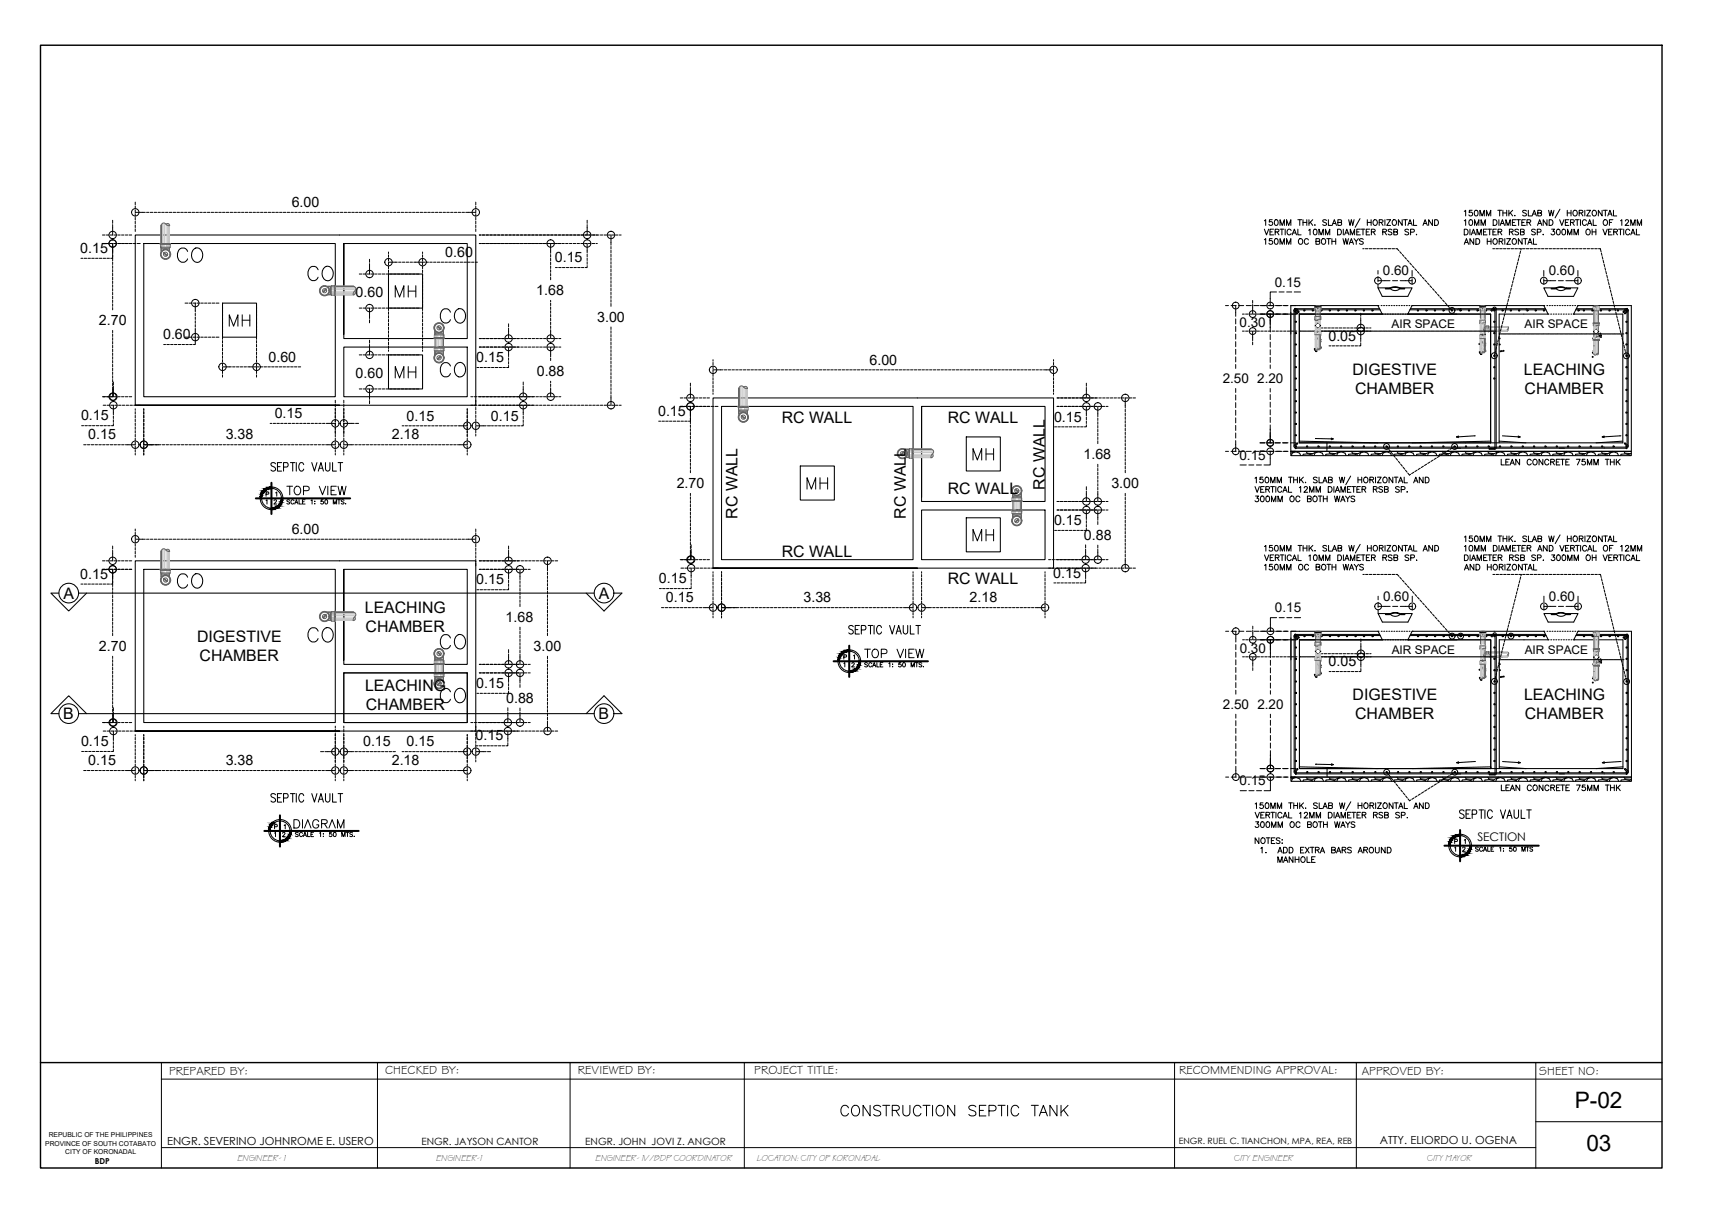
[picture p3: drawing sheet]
<svg xmlns="http://www.w3.org/2000/svg" width="420mm" height="297mm" viewBox="0 0 420 297" stroke-linecap="round" stroke-linejoin="round" font-family="sans-serif">
<defs><g id="words">
<text font-size="5.7" x="204.6" y="274.5">CONSTRUCTION SEPTIC TANK</text>
<g font-size="5.5">
<text x="385.6" y="271.4">P-02</text>
<text x="388.4" y="281.9">03</text>
</g>
<g font-size="3.9">
<text x="331.2" y="91.7">DIGESTIVE</text>
<text x="373.1" y="91.7">LEACHING</text>
<text x="331.8" y="96.4">CHAMBER</text>
<text x="373.3" y="96.4">CHAMBER</text>
<text x="191.4" y="103.6">RC WALL</text>
<text x="232.1" y="103.6">RC WALL</text>
<text x="255.8" y="119.9" transform="rotate(-90 255.8 119.9)">RC WALL</text>
<text x="232.1" y="120.9">RC WALL</text>
<text x="180.6" y="127" transform="rotate(-90 180.6 127)">RC WALL</text>
<text x="221.8" y="127" transform="rotate(-90 221.8 127)">RC WALL</text>
<text x="191.4" y="136.4">RC WALL</text>
<text x="232.1" y="143">RC WALL</text>
<text x="15.5" y="146.6">A</text>
<text x="146.6" y="146.6">A</text>
<text x="89.3" y="150.1">LEACHING</text>
<text x="89.5" y="154.8">CHAMBER</text>
<text x="48.2" y="157.2">DIGESTIVE</text>
<text x="48.9" y="161.9">CHAMBER</text>
<text x="89.4" y="169.2">LEACHING</text>
<text x="89.6" y="173.9">CHAMBER</text>
<text x="331.2" y="171.5">DIGESTIVE</text>
<text x="373.2" y="171.5">LEACHING</text>
<text x="15.5" y="176.1">B</text>
<text x="146.6" y="176.1">B</text>
<text x="331.8" y="176.2">CHAMBER</text>
<text x="373.3" y="176.2">CHAMBER</text>
</g>
<g font-size="3.5">
<text x="71.4" y="50.7">6.00</text>
<text x="19.7" y="62">0.15</text>
<text x="109" y="62.9">0.60</text>
<text x="135.8" y="64.2">0.15</text>
<text x="87.1" y="72.8">0.60</text>
<text x="131.3" y="72.3">1.68</text>
<text x="24.2" y="79.6">2.70</text>
<text x="39.9" y="83.1">0.60</text>
<text x="146.2" y="78.8">3.00</text>
<text x="325.3" y="83.4">0.05</text>
<text x="65.7" y="88.5">0.60</text>
<text x="116.6" y="88.7">0.15</text>
<text x="212.9" y="89.3">6.00</text>
<text x="87.1" y="92.6">0.60</text>
<text x="131.4" y="92.1">0.88</text>
<text x="161.1" y="101.8">0.15</text>
<text x="19.8" y="102.9">0.15</text>
<text x="21.6" y="107.6">0.15</text>
<text x="55.3" y="107.6">3.38</text>
<text x="67.3" y="102.4">0.15</text>
<text x="95.9" y="107.6">2.18</text>
<text x="99.6" y="103">0.15</text>
<text x="120.2" y="103">0.15</text>
<text x="258.1" y="103.2">0.15</text>
<text x="265.3" y="112.4">1.68</text>
<text x="165.7" y="119.5">2.70</text>
<text x="272.1" y="119.5">3.00</text>
<text x="71.4" y="130.7">6.00</text>
<text x="258.1" y="128.6">0.15</text>
<text x="265.4" y="132.2">0.88</text>
<text x="19.7" y="141.7">0.15</text>
<text x="116.6" y="143.1">0.15</text>
<text x="161.3" y="142.8">0.15</text>
<text x="257.9" y="141.4">0.15</text>
<text x="163.1" y="147.5">0.15</text>
<text x="196.7" y="147.5">3.38</text>
<text x="237.4" y="147.5">2.18</text>
<text x="123.8" y="152.3">1.68</text>
<text x="24.2" y="159.4">2.70</text>
<text x="130.7" y="159.4">3.00</text>
<text x="325.3" y="163.2">0.05</text>
<text x="116.6" y="168.5">0.15</text>
<text x="123.9" y="172.1">0.88</text>
<text x="19.8" y="182.7">0.15</text>
<text x="88.9" y="182.8">0.15</text>
<text x="99.6" y="182.8">0.15</text>
<text x="116.4" y="181.3">0.15</text>
<text x="21.6" y="187.4">0.15</text>
<text x="55.3" y="187.4">3.38</text>
<text x="95.9" y="187.4">2.18</text>
</g>
<g font-size="3.3">
<text x="312.1" y="70.2">0.15</text>
<text x="338.6" y="67.4">0.60</text>
<text x="379.2" y="67.4">0.60</text>
<text x="303.5" y="80.2">0.30</text>
<text x="299.4" y="93.8">2.50</text>
<text x="307.8" y="93.8">2.20</text>
<text x="303.5" y="112.6">0.15</text>
<text x="312.2" y="150">0.15</text>
<text x="338.6" y="147.2">0.60</text>
<text x="379.2" y="147.2">0.60</text>
<text x="303.5" y="159.9">0.30</text>
<text x="299.4" y="173.6">2.50</text>
<text x="307.9" y="173.6">2.20</text>
<text x="303.5" y="192.3">0.15</text>
</g>
<g font-size="3">
<text x="41.4" y="263.2">PREPARED BY:</text>
<text x="94.3" y="263.1">CHECKED BY:</text>
<text x="141.5" y="263.1">REVIEWED BY:</text>
<text x="184.7" y="263.1">PROJECT TITLE:</text>
<text x="288.7" y="263.1">RECOMMENDING APPROVAL:</text>
<text x="333.4" y="263.3">APPROVED BY:</text>
<text x="376.9" y="263.2">SHEET NO:</text>
</g>
<g font-size="2.9">
<text x="340.7" y="80.4">AIR SPACE</text>
<text x="373.3" y="80.4">AIR SPACE</text>
<text x="340.8" y="160.1">AIR SPACE</text>
<text x="373.3" y="160.1">AIR SPACE</text>
<text x="361.7" y="206">SECTION</text>
</g>
<g font-size="2.7">
<text x="40.9" y="280.4">ENGR. SEVERINO JOHNROME E. USERO</text>
<text x="337.9" y="280.2">ATTY. ELIORDO U. OGENA</text>
</g>
<g font-size="2.4">
<text x="103.2" y="280.3">ENGR. JAYSON CANTOR</text>
<text x="143.3" y="280.3">ENGR. JOHN JOVI Z. ANGOR</text>
</g>
<text font-size="2.1" x="288.6" y="280.1">ENGR. RUEL C. TIANCHON, MPA, REA, REB</text>
<text font-size="2" x="23.2" y="285">BDP</text>
<g font-size="1.8">
<text x="58.2" y="284.3">ENGINEER- 1</text>
<text x="106.8" y="284.3">ENGINEER-1</text>
<text x="145.9" y="284.3">ENGINEER- 1V/BDP COORDINATOR</text>
<text x="185.4" y="284.3">LOCATION: CITY OF KORONADAL</text>
<text x="302.3" y="284.3">CITY ENGINEER</text>
<text x="349.6" y="284.3">CITY MAYOR</text>
</g>
<g font-size="1.7">
<text x="11.1" y="280.5">PROVINCE OF SOUTH COTABATO</text>
<text x="11.9" y="278.5">REPUBLIC OF THE PHILIPPINES</text>
<text x="16" y="282.5">CITY OF KORONADAL</text>
</g>
</g></defs>
<!-- layer: E - Text -->
<path d="M9.9 11.1h397v274.9h-397zM9.9 260.2h397" fill="none" stroke="#000" stroke-width=".35"/>
<path d="M39.5 264.3h367.4M39.5 260.2v25.8M92.4 260.2v25.8M139.6 260.2v25.8M182.2 260.2v25.8M287.6 260.2v25.8M332.1 260.2v25.8M376 260.2v25.8M376 274.7h30.9M39.5 281h336.5" fill="none" stroke="#000" stroke-width=".24"/>
<!-- layer: 0 -->
<g fill="none" stroke="#000" stroke-width=".25">
<path d="M33.1 57.5h83.4v41.7h-83.4h50h-50zM35.2 59.6h46.9v37.6h-46.9zM84.2 59.6v23.3h30.2v-23.3h-30.2v22.3M316.1 76.5v5.3M318.1 76.9v31.5h79.2v-31.5h-12M318.1 76.9h46.9v31.5h-46.9zM318.1 76.9h20.3M333.7 60.9h.3M334.3 60.9h.6M335.2 60.9h.7M336.2 60.9h.6M337.1 60.9h.6"/>
<path d="M337.4 74.8h-21.3v35.7h83.3v-35.7h-13.1l-1 2.1M337.4 74.8h.1M337.4 74.8l1 2.1M338 60.9h.7M338.1 74.8h.1M338.4 76.9h.1M338.4 72.6h6.3M338.8 74.8h.1M339 60.9h.6M339.1 76.9h.1M339.4 74.8h.1M339.7 76.9h.1"/>
<path d="M339.9 60.9h.6M340 74.8h.1M340.3 76.9h.1M340.6 74.8h.1M340.8 60.9h.7M340.9 76.9h.1M341.2 74.8h.1M341.6 76.9h.1M341.8 60.9h.3l.4 .5M341.9 74.8h.1M342.2 76.9h.1M342.5 74.8h.1"/>
<path d="M342.7 61.6l.4 .5M342.8 76.9h.1M343.1 74.8h.1M343.3 62.3l.4 .5M343.4 76.9h.1M343.7 74.8h.1M344 63l.4 .5M344 76.9h.1M344.3 74.8h.1M344.6 63.7l.4 .5M344.7 76.9h20.3v31.5v-.4l-19.3 .4M344.7 76.9h.1"/>
<path d="M344.7 76.9h12M345 74.8h.1M345.2 64.4l.4 .5M345.7 74.8h.1M345.7 74.8h32.3M345.7 74.8l-1 2.1M345.8 65.1l.4 .5M346.4 65.8l.4 .5M347 66.5l.5 .5M347.7 67.2l.4 .5M348.3 67.9l.4 .5M348.9 68.6l.4 .4"/>
<path d="M349.5 69.3l.4 .4M350.1 70l.4 .4M350.8 70.7l.4 .4M351.4 71.4l.4 .4M352 72.1l.4 .4M352.6 72.8l.4 .4M353.2 73.5l.4 .4M353.8 74.2l.5 .4M354.5 74.8l.4 .5M355.1 75.5l.4 .5M365.5 60.9h.5M366 75.7v33.9"/>
<path d="M366.3 60.9h.6M366.3 75.6v34.1M367.2 60.9h.6M367.8 79.6l-.2 .6M368 78.7l-.2 .6M368.1 60.9h.6M368.2 77.8l-.1 .6M368.4 76.9l-.1 .6M368.7 76l-.2 .6M368.9 75.1l-.2 .6M369.1 60.9h.6M369.1 74.2l-.1 .6"/>
<path d="M369.3 73.3l-.1 .6M369.6 72.4l-.2 .5M369.8 71.4l-.1 .6M370 60.9h.6M370 70.5l-.1 .6M370.3 69.6l-.2 .6M370.5 68.7l-.2 .6M370.7 67.8l-.1 .6M370.9 60.9h.6M370.9 66.9l-.1 .6M371.2 66l-.2 .6M371.4 65.1l-.2 .6"/>
<path d="M371.6 64.2l-.1 .6M371.8 60.9h.7l-.1 .3M371.8 63.3l-.1 .6M372.1 62.4l-.2 .6M372.3 61.5l-.1 .6M372.8 60.9h.6M373.7 60.9h.6M374.6 60.9h.7M375.6 60.9h.6M376.5 60.9h.6M377.4 60.9h.6M378 74.8h.1"/>
<path d="M378 74.8l1 2.1M378.4 60.9h.6M378.7 74.8h.1M379 76.9h.1M379 72.6h6.3M379 76.9h-11.9v31.5M379.3 60.9h.6M379.4 74.8h.1M379.7 76.9h.1M380 74.8h.1M380.2 60.9h.6M380.3 76.9h.1"/>
<path d="M380.6 74.8h.1M380.9 76.9h.1M381.1 60.9h.7M381.2 74.8h.1M381.5 76.9h.1M381.8 74.8h.1M382.1 60.9h.6M382.1 76.9h.1M382.5 74.8h.1M382.8 76.9h.1M383 60.9h.6M383.1 74.8h.1"/>
<path d="M383.4 76.9h.1M383.7 74.8h.1M383.9 60.9h.7M384 76.9h.1M384.3 74.8h.1M384.6 76.9h.1M384.9 60.9h.6M384.9 74.8h.1M385.3 76.9h.1M385.6 74.8h.1M385.8 60.9h.6M386.3 74.8h.1"/>
<path d="M386.7 60.9h.6M387.7 60.9h.6M388.6 60.9h.6M389.5 60.9h.6M390.5 60.9h.6M391.4 60.9h.4l.2 .8M392.1 62l.1 .6M392.3 62.9l.2 .6M392.5 63.8l.2 .6M392.7 64.7l.2 .6M393 65.6l.1 .6M393.2 66.5l.1 .6"/>
<path d="M393.4 67.4l.2 .6M393.6 68.3l.2 .6M393.8 69.2l.2 .6M394.1 70.1l.1 .6M394.3 71l.1 .6M394.5 71.9l.2 .6M394.7 72.8l.2 .6M395 73.7l.1 .6M395.2 74.6l.1 .6M395.4 75.5l.1 .6M395.6 76.4l.2 .6M395.8 77.3l.2 .6"/>
<path d="M396.1 78.2l.1 .6M396.3 79.1l.1 .6M84.2 85h30.2v12.2h-30.2zM174.6 97.4h83.4v41.7h-83.4h50h-50zM176.7 99.5h46.9v37.6h-46.9zM225.6 99.5v23.3h30.3v-23.3h-30.3v22.3M318.1 81.1h.1M318.5 81.1h.1M318.8 81.1h.1M319.1 81.1h.1M319.4 81.1h.1M319.7 81.1h.1"/>
<path d="M320.1 81.1h.1M320.4 81.1h.1M320.7 81.1h.1M321 81.1h.1M321.3 81.1h.1M321.6 81.1h.1M321.9 81.1h.1M322.2 81.1h.1M322.5 81.1h.1M322.8 81.1h.1M323.2 81.1h.1M323.5 81.1h.1"/>
<path d="M323.8 81.1h.1M324.1 81.1h.1M324.4 81.1h.1M324.7 81.1h.1M325 81.1h.1M325.3 81.1h.1M325.6 81.1h.1M325.9 81.1h.1M326.3 81.1h.1M326.6 81.1h.1M326.9 81.1h.1M327.2 81.1h.1"/>
<path d="M327.5 81.1h.1M327.8 81.1h.1M328.1 81.1h.1M328.4 81.1h.1M328.7 81.1h.1M329 81.1h.1M329.4 81.1h.1M329.7 81.1h.1M330 81.1h.1M330.3 81.1h.1M330.6 81.1h.1M330.9 81.1h.1"/>
<path d="M331.2 81.1h.1M331.5 81.1h.1M331.8 81.1h.1M332.2 81.1h.1M332.5 81.1h.1M332.8 81.1h.1M333.1 81.1h.1M333.4 81.1h.1M333.7 81.1h.1M334 81.1h.1M334.3 81.1h.1M334.6 81.1h.1"/>
<path d="M334.9 81.1h.1M335.3 81.1h.1M335.6 81.1h.1M335.9 81.1h.1M336.2 81.1h.1M336.5 81.1h.1M336.8 81.1h.1M337.1 81.1h.1M337.4 81.1h.1M337.7 81.1h.1M338 81.1h.1M338.4 81.1h.1"/>
<path d="M338.7 81.1h.1M339 81.1h.1M339.3 81.1h.1M339.6 81.1h.1M339.9 81.1h.1M340.2 81.1h.1M340.5 81.1h.1M340.8 81.1h.1M341.1 81.1h.1M341.5 81.1h.1M341.8 81.1h.1M342.1 81.1h.1"/>
<path d="M342.4 81.1h.1M342.7 81.1h.1M343 81.1h.1M343.3 81.1h.1M343.6 81.1h.1M343.9 81.1h.1M344.2 81.1h.1M344.6 81.1h.1M344.9 81.1h.1M345.2 81.1h.1M345.5 81.1h.1M345.8 81.1h.1"/>
<path d="M346.1 81.1h.1M346.4 81.1h.1M346.7 81.1h.1M347 81.1h.1M347.4 81.1h.1M347.7 81.1h.1M348 81.1h.1M348.3 81.1h.1M348.6 81.1h.1M348.9 81.1h.1M349.2 81.1h.1M349.5 81.1h.1"/>
<path d="M349.8 81.1h.1M350.1 81.1h.1M350.5 81.1h.1M350.8 81.1h.1M351.1 81.1h.1M351.4 81.1h.1M351.7 81.1h.1M352 81.1h.1M352.3 81.1h.1M352.6 81.1h.1M352.9 81.1h.1M353.2 81.1h.1"/>
<path d="M353.6 81.1h.1M353.9 81.1h.1M354.2 81.1h.1M354.5 81.1h.1M354.8 81.1h.1M355.1 81.1h.1M355.4 81.1h.1M355.7 81.1h.1M356 81.1h.1M356.3 81.1h.1M356.7 81.1h.1M357 81.1h.1"/>
<path d="M357.3 81.1h.1M357.6 81.1h.1M357.9 81.1h.1M358.2 81.1h.1M358.5 81.1h.1M358.8 81.1h.1M359.1 81.1h.1M359.5 81.1h.1M359.8 81.1h.1M360.1 81.1h.1M360.4 81.1h.1M360.7 81.1h.1"/>
<path d="M361 81.1h.1M361.3 81.1h.1M361.6 81.1h.1M361.9 81.1h.1M362.2 81.1h.1M362.6 81.1h.1M362.9 81.1h.1M363.2 81.1h.1M363.5 81.1h.1M363.8 81.1h.1M364.1 81.1h.1M364.4 81.1h.1"/>
<path d="M364.7 81.1h.1M365 81.1h.1M365.3 81.1h.1M365.7 81.1h.1M366 86.8l-.1 .3M366 81.1h.1M366.2 85.9l-.2 .6M366.4 85l-.2 .6M366.6 84.1l-.1 .6M366.9 83.2l-.2 .6M367.1 81.8h.1M367.1 82.3l-.2 .6"/>
<path d="M367.3 81.4l-.1 .6M367.5 81.8h.1M367.5 80.5l-.1 .6M367.8 81.8h.1M368.1 81.8h.1M368.4 81.8h.1M368.7 81.8h.1M369 81.8h.1M369.3 81.8h.1M369.6 81.8h.1M370 81.8h.1M370.3 81.8h.1"/>
<path d="M370.6 81.8h.1M370.9 81.8h.1M371.2 81.8h.1M371.5 81.8h.1M371.8 81.8h.1M372.1 81.8h.1M372.4 81.8h.1M372.7 81.8h.1M373.1 81.8h.1M373.4 81.8h.1M373.7 81.8h.1M374 81.8h.1"/>
<path d="M374.3 81.8h.1M374.6 81.8h.1M374.9 81.8h.1M375.2 81.8h.1M375.5 81.8h.1M375.8 81.8h.1M376.2 81.8h.1M376.5 81.8h.1M376.8 81.8h.1M377.1 81.8h.1M377.4 81.8h.1M377.7 81.8h.1"/>
<path d="M378 81.8h.1M378.3 81.8h.1M378.6 81.8h.1M378.9 81.8h.1M379.3 81.8h.1M379.6 81.8h.1M379.9 81.8h.1M380.2 81.8h.1M380.5 81.8h.1M380.8 81.8h.1M381.1 81.8h.1M381.4 81.8h.1"/>
<path d="M381.7 81.8h.1M382 81.8h.1M382.4 81.8h.1M382.7 81.8h.1M383 81.8h.1M383.3 81.8h.1M383.6 81.8h.1M383.9 81.8h.1M384.2 81.8h.1M384.5 81.8h.1M384.8 81.8h.1M385.1 81.8h.1"/>
<path d="M385.5 81.8h.1M385.8 81.8h.1M386.1 81.8h.1M386.4 81.8h.1M386.7 81.8h.1M387 81.8h.1M387.3 81.8h.1M387.6 81.8h.1M387.9 81.8h.1M388.2 81.8h.1M388.6 81.8h.1M388.9 81.8h.1"/>
<path d="M389.2 81.8h.1M389.5 81.8h.1M389.8 81.8h.1M390.1 81.8h.1M390.4 81.8h.1M390.7 81.8h.1M391 81.8h.1M391.4 81.8h.1M391.7 81.8h.1M392 81.8h.1M392.3 81.8h.1M392.6 81.8h.1"/>
<path d="M392.9 81.8h.1M393.2 81.8h.1M393.5 81.8h.1M393.8 81.8h.1M394.1 81.8h.1M394.5 81.8h.1M394.8 81.8h.1M395.1 81.8h.1M395.4 81.8h.1M395.7 81.8h.1M396 81.8h.1M396.3 81.8h.1"/>
<path d="M396.5 80l.1 .6M396.6 81.8h.1M396.7 80.9l.2 .6M396.9 81.8h.1M396.9 81.8l.2 .6M397.2 82.7l.1 .7M397.3 81.8h.1M397.4 83.6l.1 .7M397.6 84.5l.1 .6M397.8 85.5l.2 .6M398 86.4l.2 .7M316.1 110.5h83.3v1.1h-83.3z"/>
<path d="M316.2 111.6l.2-.7 .9-.3 .9 .4 .3 .6M316.9 110.5l-.8 .5M318.1 108.4v-.4l19.3 .4M319 111.6l.1-.4 1.1-.1 1.1 .3v.2M319.8 110.5l.2 .5 1.4 .1 1.1-.6M321.7 111.6l.3-.7 .9-.3 .9 .4 .2 .6M322.1 107.4h.1M324.5 111.6l.2-.4 1-.1 1.1 .3 .1 .2M324.9 108.4v2.1M325.3 110.5l.3 .5 1.4 .1 1.1-.6M326 107.3l.4 .2-4.3-.1M326.4 107.5l-.5 .2"/>
<path d="M327.3 111.6l.2-.7 .9-.3 .9 .4 .3 .6M330.1 111.6l.1-.4 1.1-.1 1.1 .3v.2M330.9 110.5l.3 .5 1.3 .1 1.1-.6M332.8 111.6l.3-.7 .9-.3 .9 .4 .3 .6M335.7 111.6l.1-.4 1-.1 1.1 .3 .1 .2M336.5 110.5l.2 .5 1.4 .1 1.1-.6M338.4 111.6l.3-.7 .9-.3 .8 .4 .3 .6M339.5 109.3l.4 .5M340.1 110.1l.3 .4M340.6 110.8l.4 .5M341.2 111.5l.4 .5M341.2 111.6l.1-.4 1.1-.1 1.1 .3v.2"/>
<path d="M341.8 112.2l.4 .5M342 110.5l.3 .5 1.4 .1 1-.6M342.4 113l.4 .4M343 113.7l.4 .5M343.5 114.4l.4 .5M343.9 111.6l.3-.7 .9-.3 .9 .4 .3 .6M344.1 115.1l.4 .5M344.7 115.9l.4 .4 .3-.2M346.2 115.7l-.6 .3M346.8 111.6l.1-.4 1-.1 1.2 .3v.2M347 115.2l-.6 .3M347.6 110.5l.2 .5 1.4 .1 1.1-.6"/>
<path d="M347.7 114.7l-.5 .3M348.5 114.2l-.5 .3M349.3 113.7l-.5 .3M349.5 111.6l.3-.7 .9-.3 .9 .4 .2 .6M350.1 113.2l-.5 .3M350.9 112.7l-.5 .3M351.7 112.2l-.6 .3M352.3 111.6l.1-.4 1.1-.1 1.1 .3v.2M352.5 111.7l-.6 .3M353.1 110.5l.3 .5 1.4 .1 1-.6M353.2 111.2l-.5 .3M354 110.7l-.5 .3"/>
<path d="M354.8 110.2l-.5 .3M355.1 111.6l.2-.7 .9-.3 .9 .4 .3 .6M355.6 109.7l-.5 .3M356.2 109.3l-.3 .2M356.6 107l.5 .2M357.9 111.6l.1-.4 1.1-.1 1.1 .3v.2M358.7 110.5l.3 .5 1.3 .1 1.1-.6M360.6 111.6l.3-.7 .9-.3 .9 .4 .3 .6M361 106.7h.1M361 106.7l-4.4 .3 .5-.2M363.4 111.6l.2-.4 1-.1 1.1 .3 .1 .2M364.3 110.5l.2 .5 1.4 .1 1.1-.6"/>
<path d="M366.2 111.6l.3-.7 .8-.3 .9 .4 .3 .6M367.1 108l6.5 .4M367.9 106.7l4.3 .3-.5-.2M369 111.6l.1-.4 1.1-.1 1.1 .3v.2M369.8 110.5l.3 .5 1.4 .1 1-.6M371.7 111.6l.3-.7 .9-.3 .9 .4 .3 .6M372.2 107l-.5 .2M374.6 111.6l.1-.4 1-.1 1.2 .3v.2M375.4 110.5l.2 .5 1.4 .1 1.1-.6M377.3 111.6l.3-.7 .9-.3 .8 .4 .3 .6M380.1 111.6l.1-.4 1.1-.1 1.1 .3v.2M380.9 110.5l.3 .5 1.4 .1 1-.6"/>
<path d="M382.9 111.6l.2-.7 .9-.3 .9 .4 .3 .6M385.7 111.6l.1-.4 1.1-.1 1.1 .3v.2M386.5 110.5l.2 .5 1.4 .1 1.1-.6M388.4 111.6l.3-.7 .9-.3 .9 .4 .2 .6M391.2 111.6l.2-.4 1-.1 1.1 .3 .1 .2M392 110.5l.3 .5 1.4 .1 1-.6M392.3 107l.5 .2M394 111.6l.3-.7 .8-.3 .9 .4 .3 .6M396.6 106.7h.1M396.6 106.7l-4.3 .3 .5-.2M396.8 111.6l.1-.4 1.1-.1 1.1 .3v.2M397.3 108l-6.5 .4"/>
<path d="M397.6 110.5l.3 .5h1.5M33.1 137.3h83.4v41.7h-83.4h50h-50zM35.2 139.4h46.9v37.5h-46.9zM84.2 139.4v23.3h30.2v-23.3h-30.2v22.3M225.6 124.9h30.3v12.2h-30.3zM14.4 145.2h-1.9l4.3 4.4 4.4-4.4M19.2 145.2h126.3M143.5 145.2l4.4 4.4 4.4-4.4h-2M316.1 156.2v5.4M318.2 156.7v31.5h79.2v-31.5h-12.1M318.2 156.7h46.8v31.5h-46.8zM318.2 156.7h20.3"/>
<path d="M333.7 140.7h.3M334.3 140.7h.7M335.3 140.7h.6M336.2 140.7h.6M337.1 140.7h.7M337.4 154.6h-21.3v35.7h83.4v-35.7h-13.1M337.4 154.6h.1M337.4 154.6l1.1 2.1M338.1 140.7h.6M338.2 154.6h.1M338.5 156.7h.1M338.5 152.3h6.2"/>
<path d="M338.8 154.6h.1M339 140.7h.6M339.1 156.7h.1M339.4 154.6h.1M339.7 156.7h.1M339.9 140.7h.7M340 154.6h.1M340.3 156.7h.1M340.7 154.6h.1M340.9 140.7h.6M341 156.7h.1M341.3 154.6h.1"/>
<path d="M341.6 156.7h.1M341.8 140.7h.3l.5 .4M341.9 154.6h.1M342.2 156.7h.1M342.5 154.6h.1M342.8 141.4l.4 .4M342.8 156.7h.1M343.1 154.6h.1M343.4 142.1l.4 .4M343.5 156.7h.1M343.8 154.6h.1M344 142.8l.4 .4"/>
<path d="M344.1 156.7h.1M344.4 154.6h.1M344.6 143.5l.4 .4M344.7 156.7h20.3v31.5v-.4l-19.3 .4M344.7 156.7h.1M344.7 156.7h12M345 154.6h.1M345.2 144.2l.4 .4M345.8 154.6h.1M345.8 154.6h32.2M345.8 154.6l-1.1 2.1M345.8 144.9l.5 .4"/>
<path d="M346.5 145.6l.4 .4M347.1 146.2l.4 .5M347.7 146.9l.4 .5M348.3 147.6l.4 .5M348.9 148.3l.4 .5M349.5 149l.5 .5M350.2 149.7l.4 .5M350.8 150.4l.4 .5M351.4 151.1l.4 .5M352 151.8l.4 .5M352.6 152.5l.4 .5M353.3 153.2l.4 .5"/>
<path d="M353.9 153.9l.4 .5M354.5 154.6l.4 .5M355.1 155.3l.4 .5M365.5 140.7h.5M366.1 155.5v33.9M366.3 140.7h.6M366.4 155.4v34M367.2 140.7h.6M367.8 159.3l-.2 .6M368 158.4l-.1 .6M368.2 140.7h.6M368.2 157.5l-.1 .6"/>
<path d="M368.5 156.6l-.2 .6M368.7 155.7l-.1 .6M368.9 154.8l-.1 .6M369.1 140.7h.6M369.2 153.9l-.2 .6M369.4 153l-.2 .6M369.6 152.1l-.1 .6M369.8 151.2l-.1 .6M370 140.7h.6M370.1 150.3l-.2 .6M370.3 149.4l-.2 .6M370.5 148.5l-.1 .6"/>
<path d="M370.7 147.6l-.1 .6M370.9 140.7h.7M371 146.7l-.2 .6M371.2 145.8l-.1 .6M371.4 144.9l-.1 .6M371.7 144l-.2 .6M371.9 140.7h.6l-.1 .3M371.9 143.1l-.2 .6M372.1 142.2l-.1 .6M372.3 141.3l-.1 .6M372.8 140.7h.6M373.7 140.7h.7"/>
<path d="M374.7 140.7h.6M375.6 140.7h.6M376.5 140.7h.6M377.5 140.7h.6M378 154.6h.1M378 154.6l1.1 2.1h-12v31.5M378.4 140.7h.6M378.8 154.6h.1M379.1 156.7h.1M379.1 152.3h6.2M379.3 140.7h.6M379.4 154.6h.1"/>
<path d="M379.7 156.7h.1M380 154.6h.1M380.3 140.7h.6M380.3 156.7h.1M380.6 154.6h.1M380.9 156.7h.1M381.2 140.7h.6M381.3 154.6h.1M381.6 156.7h.1M381.9 154.6h.1M382.1 140.7h.6M382.2 156.7h.1"/>
<path d="M382.5 154.6h.1M382.8 156.7h.1M383 140.7h.7M383.1 154.6h.1M383.4 156.7h.1M383.7 154.6h.1M384 140.7h.6M384 156.7h.1M384.4 154.6h.1M384.7 156.7h.1M384.9 140.7h.6M385 154.6h.1"/>
<path d="M385.3 156.7h.1M385.6 154.6h.1M385.8 140.7h.7M386.4 154.6h.1M386.4 154.6l-1.1 2.1M386.8 140.7h.6M387.7 140.7h.6M388.6 140.7h.6M389.6 140.7h.6M390.5 140.7h.6M391.4 140.7h.5l.1 .7M392.1 141.7l.2 .6"/>
<path d="M392.3 142.6l.2 .6M392.6 143.5l.1 .6M392.8 144.4l.1 .6M393 145.3l.1 .6M393.2 146.2l.2 .6M393.4 147.1l.2 .6M393.7 148l.1 .6M393.9 148.9l.1 .6M394.1 149.8l.2 .6M394.3 150.8l.2 .6M394.5 151.7l.2 .6M394.8 152.6l.1 .6"/>
<path d="M395 153.5l.1 .6M395.2 154.4l.2 .6M395.4 155.3l.2 .6M395.6 156.2l.2 .6M395.9 157.1l.1 .6M396.1 158l.1 .6M396.3 158.9l.2 .6M396.5 159.8l.2 .6M14.4 174.8h-1.9l4.3-4.4 4.4 4.4M19.2 174.8h126.3M84.2 164.8h30.2v12.1h-30.2zM143.5 174.8l4.4-4.4 4.4 4.4h-2"/>
<path d="M318.2 160.8h.1M318.5 160.8h.1M318.8 160.8h.1M319.2 160.8h.1M319.5 160.8h.1M319.8 160.8h.1M320.1 160.8h.1M320.4 160.8h.1M320.7 160.8h.1M321 160.8h.1M321.3 160.8h.1M321.6 160.8h.1"/>
<path d="M322 160.8h.1M322.3 160.8h.1M322.6 160.8h.1M322.9 160.8h.1M323.2 160.8h.1M323.5 160.8h.1M323.8 160.8h.1M324.1 160.8h.1M324.4 160.8h.1M324.7 160.8h.1M325.1 160.8h.1M325.4 160.8h.1"/>
<path d="M325.7 160.8h.1M326 160.8h.1M326.3 160.8h.1M326.6 160.8h.1M326.9 160.8h.1M327.2 160.8h.1M327.5 160.8h.1M327.8 160.8h.1M328.2 160.8h.1M328.5 160.8h.1M328.8 160.8h.1M329.1 160.8h.1"/>
<path d="M329.4 160.8h.1M329.7 160.8h.1M330 160.8h.1M330.3 160.8h.1M330.6 160.8h.1M330.9 160.8h.1M331.3 160.8h.1M331.6 160.8h.1M331.9 160.8h.1M332.2 160.8h.1M332.5 160.8h.1M332.8 160.8h.1"/>
<path d="M333.1 160.8h.1M333.4 160.8h.1M333.7 160.8h.1M334.1 160.8h.1M334.4 160.8h.1M334.7 160.8h.1M335 160.8h.1M335.3 160.8h.1M335.6 160.8h.1M335.9 160.8h.1M336.2 160.8h.1M336.5 160.8h.1"/>
<path d="M336.8 160.8h.1M337.2 160.8h.1M337.5 160.8h.1M337.8 160.8h.1M338.1 160.8h.1M338.4 160.8h.1M338.7 160.8h.1M339 160.8h.1M339.3 160.8h.1M339.6 160.8h.1M339.9 160.8h.1M340.3 160.8h.1"/>
<path d="M340.6 160.8h.1M340.9 160.8h.1M341.2 160.8h.1M341.5 160.8h.1M341.8 160.8h.1M342.1 160.8h.1M342.4 160.8h.1M342.7 160.8h.1M343 160.8h.1M343.4 160.8h.1M343.7 160.8h.1M344 160.8h.1"/>
<path d="M344.3 160.8h.1M344.6 160.8h.1M344.9 160.8h.1M345.2 160.8h.1M345.5 160.8h.1M345.8 160.8h.1M346.1 160.8h.1M346.5 160.8h.1M346.8 160.8h.1M347.1 160.8h.1M347.4 160.8h.1M347.7 160.8h.1"/>
<path d="M348 160.8h.1M348.3 160.8h.1M348.6 160.8h.1M348.9 160.8h.1M349.2 160.8h.1M349.6 160.8h.1M349.9 160.8h.1M350.2 160.8h.1M350.5 160.8h.1M350.8 160.8h.1M351.1 160.8h.1M351.4 160.8h.1"/>
<path d="M351.7 160.8h.1M352 160.8h.1M352.4 160.8h.1M352.7 160.8h.1M353 160.8h.1M353.3 160.8h.1M353.6 160.8h.1M353.9 160.8h.1M354.2 160.8h.1M354.5 160.8h.1M354.8 160.8h.1M355.1 160.8h.1"/>
<path d="M355.5 160.8h.1M355.8 160.8h.1M356.1 160.8h.1M356.4 160.8h.1M356.7 160.8h.1M357 160.8h.1M357.3 160.8h.1M357.6 160.8h.1M357.9 160.8h.1M358.2 160.8h.1M358.6 160.8h.1M358.9 160.8h.1"/>
<path d="M359.2 160.8h.1M359.5 160.8h.1M359.8 160.8h.1M360.1 160.8h.1M360.4 160.8h.1M360.7 160.8h.1M361 160.8h.1M361.3 160.8h.1M361.7 160.8h.1M362 160.8h.1M362.3 160.8h.1M362.6 160.8h.1"/>
<path d="M362.9 160.8h.1M363.2 160.8h.1M363.5 160.8h.1M363.8 160.8h.1M364.1 160.8h.1M364.4 160.8h.1M364.8 160.8h.1M365.1 160.8h.1M365.4 160.8h.1M365.7 160.8h.1M366 166.5l-.1 .4M366.1 160.8h.1"/>
<path d="M366.2 165.6l-.1 .7M366.4 164.7l-.1 .7M366.7 163.8l-.2 .6M366.9 162.9l-.2 .6M367.1 161.5h.1M367.1 162l-.1 .6M367.3 161.1l-.1 .6M367.5 161.5h.1M367.6 160.2l-.2 .6M367.8 161.5h.1M368.1 161.5h.1M368.4 161.5h.1"/>
<path d="M368.7 161.5h.1M369.1 161.5h.1M369.4 161.5h.1M369.7 161.5h.1M370 161.5h.1M370.3 161.5h.1M370.6 161.5h.1M370.9 161.5h.1M371.2 161.5h.1M371.5 161.5h.1M371.8 161.5h.1M372.2 161.5h.1"/>
<path d="M372.5 161.5h.1M372.8 161.5h.1M373.1 161.5h.1M373.4 161.5h.1M373.7 161.5h.1M374 161.5h.1M374.3 161.5h.1M374.6 161.5h.1M374.9 161.5h.1M375.3 161.5h.1M375.6 161.5h.1M375.9 161.5h.1"/>
<path d="M376.2 161.5h.1M376.5 161.5h.1M376.8 161.5h.1M377.1 161.5h.1M377.4 161.5h.1M377.7 161.5h.1M378 161.5h.1M378.4 161.5h.1M378.7 161.5h.1M379 161.5h.1M379.3 161.5h.1M379.6 161.5h.1"/>
<path d="M379.9 161.5h.1M380.2 161.5h.1M380.5 161.5h.1M380.8 161.5h.1M381.1 161.5h.1M381.5 161.5h.1M381.8 161.5h.1M382.1 161.5h.1M382.4 161.5h.1M382.7 161.5h.1M383 161.5h.1M383.3 161.5h.1"/>
<path d="M383.6 161.5h.1M383.9 161.5h.1M384.2 161.5h.1M384.6 161.5h.1M384.9 161.5h.1M385.2 161.5h.1M385.5 161.5h.1M385.8 161.5h.1M386.1 161.5h.1M386.4 161.5h.1M386.7 161.5h.1M387 161.5h.1"/>
<path d="M387.3 161.5h.1M387.7 161.5h.1M388 161.5h.1M388.3 161.5h.1M388.6 161.5h.1M388.9 161.5h.1M389.2 161.5h.1M389.5 161.5h.1M389.8 161.5h.1M390.1 161.5h.1M390.5 161.5h.1M390.8 161.5h.1"/>
<path d="M391.1 161.5h.1M391.4 161.5h.1M391.7 161.5h.1M392 161.5h.1M392.3 161.5h.1M392.6 161.5h.1M392.9 161.5h.1M393.2 161.5h.1M393.6 161.5h.1M393.9 161.5h.1M394.2 161.5h.1M394.5 161.5h.1"/>
<path d="M394.8 161.5h.1M395.1 161.5h.1M395.4 161.5h.1M395.7 161.5h.1M396 161.5h.1M396.3 161.5h.1M396.7 161.5h.1M396.7 160.7l.2 .6M397 161.5h.1M397 161.6l.1 .6M397.2 162.5l.1 .6M397.4 161.5h.1"/>
<path d="M397.4 163.4l.2 .6M397.6 164.3l.2 .6M397.9 165.2l.1 .6M398.1 166.1l.2 .8M316.1 190.3h83.4v1h-83.4zM316.2 191.3l.3-.6 .9-.3 .8 .3 .3 .6M317 190.3l-.9 .5M318.2 188.2v-.4l19.2 .4M319 191.3l.1-.3 1.1-.1 1.1 .3v.1M319.8 190.3l.3 .4 1.4 .1 1-.5M321.7 191.3l.3-.6 .9-.3 .9 .3 .3 .6M322.1 187.1h.1"/>
<path d="M324.6 191.3l.1-.3 1-.1 1.2 .3v.1M324.9 188.2v2.1M325.4 190.3l.2 .4 1.4 .1 1.1-.5M326 187l.5 .2-4.4-.1M326.5 187.2l-.5 .2M327.3 191.3l.3-.6 .9-.3 .9 .3 .2 .6M330.1 191.3l.2-.3 1-.1 1.1 .3 .1 .1M330.9 190.3l.3 .4 1.4 .1 1-.5M332.9 191.3l.2-.6 .9-.3 .9 .3 .3 .6M335.7 191.3l.1-.3 1.1-.1 1.1 .3v.1M336.5 190.3l.3 .4 1.3 .1 1.1-.5M338.4 191.3l.3-.6 .9-.3 .9 .3 .3 .6"/>
<path d="M339.5 189.1l.4 .5M340.1 189.8l.4 .5M340.7 190.5l.4 .5M341.2 191.3l.4 .4M341.2 191.3l.2-.3 1-.1 1.1 .3 .1 .1M341.8 192l.4 .5M342.1 190.3l.2 .4 1.4 .1 1.1-.5M342.4 192.7l.4 .5M343 193.4l.4 .5M343.6 194.2l.4 .4M344 191.3l.3-.6 .8-.3 .9 .3 .3 .6M344.2 194.9l.4 .5"/>
<path d="M344.7 195.6l.4 .5 .3-.2M346.2 195.4l-.5 .3M346.8 191.3l.1-.3 1.1-.1 1.1 .3v.1M347 194.9l-.5 .3M347.6 190.3l.3 .4 1.4 .1 1-.5M347.8 194.4l-.6 .4M348.6 193.9l-.6 .4M349.3 193.4l-.5 .4M349.5 191.3l.3-.6 .9-.3 .9 .3 .3 .6M350.1 192.9l-.5 .4M350.9 192.4l-.5 .4M351.7 191.9l-.5 .4"/>
<path d="M352.4 191.3l.1-.3 1-.1 1.1 .3 .1 .1M352.5 191.4l-.5 .4M353.2 190.3l.2 .4 1.4 .1 1.1-.5M353.3 190.9l-.5 .4M354.1 190.4l-.6 .4M354.8 189.9l-.5 .4M355.1 191.3l.3-.6 .9-.3 .9 .3 .2 .6M355.6 189.4l-.5 .4M356.2 189.1l-.3 .2M356.7 186.8l.5 .1M357.9 191.3l.1-.3 1.1-.1 1.1 .3v.1M358.7 190.3l.3 .4 1.4 .1 1-.5"/>
<path d="M360.6 191.3l.3-.6 .9-.3 .9 .3 .3 .6M361 186.5h.1M361 186.5l-4.3 .3 .4-.3M363.5 191.3l.1-.3 1.1-.1 1.1 .3v.1M364.3 190.3l.2 .4 1.4 .1 1.1-.5M366.2 191.3l.3-.6 .9-.3 .9 .3 .2 .6M367.1 187.8l6.6 .4M367.9 186.5l4.3 .3-.4-.3M369 191.3l.2-.3 1-.1 1.1 .3 .1 .1M369.8 190.3l.3 .4 1.4 .1 1.1-.5M371.8 191.3l.2-.6 .9-.3 .9 .3 .3 .6M372.2 186.8l-.5 .1"/>
<path d="M374.6 191.3l.1-.3 1.1-.1 1.1 .3v.1M375.4 190.3l.3 .4 1.4 .1 1-.5M377.3 191.3l.3-.6 .9-.3 .9 .3 .3 .6M380.2 191.3l.1-.3 1-.1 1.1 .3 .1 .1M381 190.3l.2 .4 1.4 .1 1.1-.5M382.9 191.3l.3-.6 .9-.3 .8 .3 .3 .6M385.7 191.3l.1-.3 1.1-.1 1.1 .3v.1M386.5 190.3l.3 .4 1.4 .1 1-.5M388.4 191.3l.3-.6 .9-.3 .9 .3 .3 .6M391.3 191.3l.1-.3 1.1-.1 1.1 .3v.1M392.1 190.3l.2 .4 1.4 .1 1.1-.5M392.3 186.8l.5 .1"/>
<path d="M394 191.3l.3-.6 .9-.3 .9 .3 .2 .6M396.7 186.5h.1M396.7 186.5l-4.4 .3 .5-.3M396.8 191.3l.1-.3 1.1-.1 1.1 .3 .1 .1M397.4 187.8l-6.6 .4M397.6 190.3l.3 .4 1.6 .1"/>
<circle cx="355.5" cy="76" r=".71"/>
<circle cx="365.9" cy="87.1" r=".71"/>
<circle cx="398.2" cy="87.1" r=".71"/>
<circle cx="339.5" cy="109.3" r=".71"/>
<circle cx="356.2" cy="109.3" r=".71"/>
<circle cx="16.8" cy="145.2" r="2.41"/>
<circle cx="147.9" cy="145.2" r="2.41"/>
<circle cx="355.5" cy="155.8" r=".71"/>
<circle cx="357.6" cy="155.8" r=".71"/>
<circle cx="370" cy="155.8" r=".71"/>
<circle cx="16.8" cy="174.8" r="2.41"/>
<circle cx="147.9" cy="174.8" r="2.41"/>
<circle cx="365.9" cy="166.9" r=".71"/>
<circle cx="398.3" cy="166.9" r=".71"/>
<circle cx="339.5" cy="189.1" r=".71"/>
<circle cx="356.2" cy="189.1" r=".71"/>
</g>
<g fill="none" stroke="#000" stroke-width=".24">
<path d="M25.1 57.5h.6M25.1 59.6h.7M26 57.5h.6M26 59.6h.8M27 59.6h.7M27.6 53.9v.8M27.6 55v2.5h-.6M27.6 59.6v2.6M27.9 57.5h.6M27.9 59.6h.7M28.8 57.5h.6M28.8 59.6h.7"/>
<path d="M29.7 57.5h.7M29.7 59.6h.8M30.7 57.5h.6M30.7 59.6h.7M31.6 57.5h.6M31.6 59.6h.7M32.6 59.6h.7M33.1 49.5v.6M33.1 50.5v.6M33.1 51.4v.6h2.5M33.1 52.3v.6M33.1 53.2v.7"/>
<path d="M33.1 54.2v.6M33.1 55.1v.6M33.1 56v.7M33.6 59.6h.7M35.9 52h.6M36.8 52h.6M37.7 52h.7M38.7 52h.6M39.6 52h.6M40.5 52h.6M41.5 52h.6M42.4 52h.6"/>
<path d="M43.3 52h.6M44.2 52h.7M45.2 52h.6M46.1 52h.6M47 52h.7M48 52h.6M48.9 52h.6M49.8 52h.7M50.8 52h.6M51.7 52h.6M52.6 52h.6M53.6 52h.6"/>
<path d="M54.5 52h.6M55.4 52h.6M56.3 52h.7M57.3 52h.6M58.2 52h.6M59.1 52h.7M60.1 52h.6M61 52h.6M61.9 52h.6M62.9 52h.6M63.8 52h.6M64.7 52h.6"/>
<path d="M65.6 52h.7M66.6 52h.6M67.5 52h.6M68.4 52h.7M69.4 52h.6M70.3 52h.6M71.2 52h.7M72.2 52h.6M73.1 52h.6M74 52h.6M75 52h.6M75.9 52h.6"/>
<path d="M76.8 52h.6M77.7 52h.7M78.7 52h.6M79.6 52h.6M80.5 52h.7M81.5 52h.6M82.4 52h.6M83.3 52h.6M84.3 52h.6M85.2 52h.6M86.1 52h.6M87.1 52h.6"/>
<path d="M88 52h.6M88.9 52h.6M89.8 52h.7M90.8 52h.6M91.7 52h.6M92.6 52h.7M93.6 52h.6M94.5 52h.6M95.4 52h.6M96.4 52h.6M97.3 52h.6M98.2 52h.6"/>
<path d="M99.2 52h.6M100.1 52h.6M101 52h.6M101.9 52h.7M102.9 52h.6M103.8 52h.6M104.7 52h.7M105.7 52h.6M106.6 52h.6M107.5 52h.6M108.5 52h.6M109.4 52h.6"/>
<path d="M110.3 52h.6M111.3 52h.6M112.2 52h.6M113.1 52h.6M116.5 49.5v.6M116.5 50.5v.6M116.5 51.4v.6h-2.5M116.5 52.3v.6M116.5 53.2v.7M116.5 54.2v.6M116.5 55.1v.6M116.5 56v.7"/>
<path d="M117.4 57.5h.4M117.4 59.6h.5M118 57.5h.8M118 59.6h.8M118.9 57.5h.8M118.9 59.6h.8M119.9 57.5h.7M119.9 59.6h.8M120.8 57.5h.7M120.8 59.6h.8M121.7 57.5h.8M121.7 59.6h.8"/>
<path d="M122.7 57.5h.7M122.7 59.6h.8M123.6 57.5h.7M123.6 59.6h.8M124.5 57.5h.8M124.5 59.6h.8M125.5 57.5h.7M125.5 59.6h.8M126.4 57.5h.7M126.4 59.6h.8M127.3 57.5h.8M127.3 59.6h.8"/>
<path d="M128.2 57.5h.8M128.2 59.6h.8M129.2 57.5h.7M129.2 59.6h.8M130.1 57.5h.8M130.1 59.6h.8M131 57.5h.8M131 59.6h.8M132 57.5h.7M132 59.6h.8M132.9 57.5h.7M132.9 59.6h.8"/>
<path d="M133.8 57.5h.8M133.8 59.6h.8M134.8 57.5h.7M134.8 59.6h.8M134.8 59.6v2.4M135.7 57.5h.7M135.7 59.6h.8M136.6 57.5h.8M136.6 59.6h.7M137.6 57.5h.7M137.6 59.6h.6M138.5 57.5h.7"/>
<path d="M138.5 59.6h.6M139.4 57.5h.8M139.4 59.6h.6M140.3 57.5h.8M140.3 59.6h.7M141.3 57.5h.7M141.3 59.6h.6M142.2 57.5h.7M142.2 59.6h.6M143.1 57.5h.8M143.1 59.6h.7M143.8 53.9v.8"/>
<path d="M143.8 55v2.5M143.8 59.6v2.3M144.1 57.5h.7M144.1 59.6h.6M145 57.5h.7M145 59.6h.6M145.9 57.5h.8M145.9 59.6h.4M147 57.5h.6M147.9 57.5h.6M148.8 57.5h.7M149.6 57.5v2.5"/>
<path d="M149.8 57.5h.6M150.7 57.5h.6M151.6 57.5h.5M19.8 63.3h.5M20.6 63.3h.6M21.5 63.3h.6M22.5 63.3h.6M23.4 63.3h.6M24.3 63.3h.6M25.2 63.3h.7M26.2 63.3h.6M27.6 62.5v.8h-.5"/>
<path d="M27.6 62.3v.6M27.6 63.2v.6M27.6 64.2v.6M27.6 65.1v.6M27.6 66v.6M27.6 66.9v.7M27.6 67.9v.6M27.6 68.8v.6M27.6 69.7v.7M27.6 70.7v.6M27.6 71.6v.6M27.6 72.5v.6"/>
<path d="M27.6 73.5v.6M27.6 74.4v.6M27.6 75.3v.6M45.3 74.2h.7M46.4 74.2h.6M47.3 74.2h.6M47.8 74.2v2.2M47.8 76.7v.6M47.8 77.6v.6M47.8 78.5v.7M47.8 79.5v.6M48.2 74.2h.6"/>
<path d="M49.1 74.2h.7M50.1 74.2h.6M51 74.2h.6M51.9 74.2h.7M52.9 74.2h.7M54.5 75.1v.6M54.5 76v.6M54.5 76.9v.6M54.5 77.8v.6M54.5 78.8v.6M54.5 79.7v.6M62.8 75.1v.6"/>
<path d="M62.8 76v.6M62.8 76.9v.6M62.8 77.8v.6M62.8 78.8v.6M62.8 79.7v.6M88 67.1h.6M88 75.4h.6M88.9 67.1h.6M88.9 75.4h.6M89.9 75.4h.6v2.6M90.5 64.6v2.5h-.6M90.5 63.5v.7"/>
<path d="M90.5 78.3v.8M90.8 67.1h.6M90.8 75.4h.6M91.7 67.1h.6M91.7 75.4h.6M92.6 67.1h.7M92.6 75.4h.7M93.6 67.1h.6M93.6 75.4h.6M94.5 67.1h.6M94.5 75.4h.6M95.1 61.7v.4"/>
<path d="M95.1 62.4v.6M95.1 63.3v.7M95.1 64.3v.6M95.1 65.2v.6M95.1 66.1v.6M95.1 67.1v.6M95.1 68v.6M95.1 68.9v.6M95.1 69.8v.7M95.1 70.8v.6M95.1 71.7v.6M95.1 72.6v.7"/>
<path d="M95.1 73.6v.6M95.1 74.5v.6M95.1 75.4v.6M95.1 76.4v.6M95.1 77.3v.6M95.1 78.2v.6M95.1 79.1v.7M95.1 64.2h2.2M95.4 67.1h.7M95.4 75.4h.7M96.4 67.1h.6M96.4 75.4h.6"/>
<path d="M97.3 67.1h.6M97.3 75.4h.6M97.6 64.2h.6M98.2 67.1h.6M98.2 75.4h.6M98.5 64.2h.6M99.2 67.1h.6M99.2 75.4h.6M99.5 64.2h.6M100.1 67.1h.6M100.1 75.4h.6M100.4 64.2h.6"/>
<path d="M101 67.1h.6M101 75.4h.6M101.3 64.2h2.7M101.9 67.1h.7M101.9 75.4h.7M103.5 61.7v.4M103.5 62.4v.6M103.5 63.3v.7M103.5 64.3v.6M103.5 65.2v.6M103.5 66.1v.6M103.5 67.1v.6"/>
<path d="M103.5 68v.6M103.5 68.9v.6M103.5 69.8v.7M103.5 70.8v.6M103.5 71.7v.6M103.5 72.6v.7M103.5 73.6v.6M103.5 74.5v.6M103.5 75.4v.6M103.5 76.4v.6M103.5 77.3v.6M103.5 78.2v.6"/>
<path d="M103.5 79.1v.7M104.3 64.2h.6M105.2 64.2h.6M106.2 64.2h.6M107.1 64.2h.6M108 64.2h.6M108.9 64.2h.7M109.9 64.2h.6M110.8 64.2h.6M111.7 64.2h.7M112.7 64.2h.6M113.6 64.2h.6"/>
<path d="M114.5 64.2h.6M115.5 64.2h.6M116.4 64.2h.5M124.5 79.3v.7M134.8 62.3v.7M134.8 63.3v.6M134.8 64.2v.6M134.8 65.1v.7M134.8 66.1v.6M134.8 67v.6M134.8 67.9v.6M134.8 73.6v.3"/>
<path d="M134.8 74.2v.7M134.8 75.2v.6M134.8 76.1v.6M134.8 77v.6M134.8 78v.6M134.8 78.9v.6M134.8 79.8v.6M136 65.5h.5M136.8 65.5h.6M137.7 65.5h.6M138.6 65.5h.7M139.6 65.5h.6"/>
<path d="M140.5 65.5h.6M141.4 65.5h.6M142.4 65.5h.6M143.8 65v.5h-.5M143.8 62.2v.7M143.8 63.2v.6M143.8 64.1v.6M149.6 60.4v.6M149.6 61.3v.6M149.6 62.2v.6M149.6 63.1v.7M149.6 64.1v.6"/>
<path d="M149.6 65v.6M149.6 65.9v.7M149.6 66.9v.6M149.6 67.8v.6M149.6 68.7v.7M149.6 69.7v.6M149.6 70.6v.6M149.6 71.5v.6M149.6 72.5v.6M149.6 73.4v.6M149.6 74.3v.7M300.1 74.8h.7"/>
<path d="M301.4 74.8h1.3M302.6 74.8v2.7M302.6 78.1v1.2M302.6 79.9v1.3M303.3 74.8h1.2M304.2 76.9h.5M305 76.9h.6M305.1 74.8h1.3M305.9 76.9h.6M306.7 73.6v.7M306.7 74.6v2.3M306.8 76.9h.7"/>
<path d="M307 74.8h1.2M307.8 76.9h.6M308.5 76.9h1.7M308.5 74.8h1.6M310.3 76.9h5.5M310.4 74.8h1.6M311 76.9v4.4M312.3 74.8h1.5M312.5 71.5h-1.5v3.3M313.2 71.5h1.2M314.1 74.8h1.3M315 71.5h1.3"/>
<path d="M316 76.9h1.5M316 74.8h1.3M316.9 71.5h1.5M333.2 77.8v2.5h-.7M333.2 76.7v.8M337.4 66.2v.9M337.4 67.7v1.3M337.4 69.6v.9M337.4 68.7h2.9M341 68.7h1.2M342.8 68.7h2.9M345.7 66.2v1.4"/>
<path d="M345.7 68.2v1.4M378 68.7h2.9M378 66.2v1.4M378 68.2v1.4M381.6 68.7h1.2M383.4 68.7h2.9M386.3 66.2v1.4M386.3 68.2v1.4M25.1 97.2h.8M25.3 99.2h.6M26 97.2h.8M26.2 99.2h.6"/>
<path d="M27.2 99.2h.6v2.4M27.6 80.9v.6M27.6 81.8v.6M27.6 82.7v.6M27.6 83.6v.7M27.6 84.6v.6M27.6 85.5v.6M27.6 86.4v.6M27.6 87.4v.6M27.6 88.3v.6M27.6 89.2v.6M27.6 90.2v.6"/>
<path d="M27.6 91.1v.6M27.6 92v.6M27.6 92.9v.7M27.6 93.9v.6M27.6 94.8v2.4M27.8 93.5v.8M27.8 94.6v2.6h-.8M27.9 97.2h.6M28.1 99.2h.6M28.8 97.2h.6M29 99.2h.6M29.7 97.2h.7"/>
<path d="M30 99.2h.6M30.7 97.2h.6M30.9 99.2h.6M31.6 97.2h.6M31.8 99.2h.6M32.7 99.2h.7M33.7 99.2h.6M40.1 84.4h.4M40.8 84.4h.7M41.8 84.4h.6M42.7 84.4h.6M43.6 84.4h.7"/>
<path d="M44.6 84.4h.6M45.3 82.6h.7M45.5 84.4h.6M46.4 82.6h.6M46.4 84.4h.6M47.3 82.6h.6M47.8 83.6v.8h-.4M47.8 80.4v2.9M48.2 82.6h.6M49.1 82.6h.7M50.1 82.6h.6M51 82.6h.6"/>
<path d="M51.9 82.6h.7M52.9 82.6h.7M54.5 80.6v.6M54.5 81.6v.6M54.5 82.5v.6M54.5 83.4v.6M54.5 84.3v.7M54.5 85.3v.6M54.5 86.2v.6M54.5 87.1v.7M54.5 88.1v.6M54.5 89v.6"/>
<path d="M54.5 89.9v.6M54.5 90.9v.6M54.5 91.8v.5M54.5 89.8h2.1M56.9 89.8h.7M57.9 89.8h.6M58.8 89.8h.6M59.7 89.8h.7M60.7 89.8h2.7M62.8 80.6v.6M62.8 81.6v.6M62.8 82.5v.6"/>
<path d="M62.8 83.4v.6M62.8 84.3v.7M62.8 85.3v.6M62.8 86.2v.6M62.8 87.1v.7M62.8 88.1v.6M62.8 89v.6M62.8 89.9v.6M62.8 90.9v.6M62.8 91.8v.5M63.7 89.8h.6M64.6 89.8h.7"/>
<path d="M65.6 89.8h.6M66.5 89.8h.6M67.4 89.8h.7M68.4 89.8h.6M69.3 89.8h.6M70.2 89.8h.7M71.2 89.8h.6M72.1 89.8h.6M73 89.8h.6M82.1 98v.7M82.1 99v.6M82.1 99.9v.6"/>
<path d="M84.2 98v.7M84.2 99v.6M84.2 99.9v.6M88 86.9h.6M88 95.2h.6M88.9 86.9h.6M88.9 95.2h.6M89.9 95.2h.6v2.6M90.5 83.3v.7M90.5 84.4v2.5h-.6M90.5 98.1v.8M90.8 86.9h.6"/>
<path d="M90.8 95.2h.6M91.7 86.9h.6M91.7 95.2h.6M92.6 86.9h.7M92.6 95.2h.7M93.6 86.9h.6M93.6 95.2h.6M94.5 86.9h.6M94.5 95.2h.6M95.1 80.1v.6M95.1 81v.6M95.1 81.9v.7"/>
<path d="M95.1 82.9v.6M95.1 83.8v.6M95.1 84.7v.7M95.1 85.7v.3M95.4 86.9h.7M95.4 95.2h.7M96.4 86.9h.6M96.4 95.2h.6M97.3 86.9h.6M97.3 95.2h.6M98.2 86.9h.6M98.2 95.2h.6"/>
<path d="M99.2 86.9h.6M99.2 95.2h.6M100.1 86.9h.6M100.1 95.2h.6M101 86.9h.6M101 95.2h.6M101.9 86.9h.7M101.9 95.2h.7M103.5 80.1v.6M103.5 81v.6M103.5 81.9v.7M103.5 82.9v.6"/>
<path d="M103.5 83.8v.6M103.5 84.7v.7M103.5 85.7v.3M115.3 99.2h.5M115.3 97.2h.5M116.1 99.2h.6M116.1 97.2h.6M116.5 98v.5M116.5 98.8v.6M116.5 99.8v.6M116.8 90h.4M117.1 99.2h.7"/>
<path d="M117.1 97.2h.8M117.4 82.9h.5M117.4 85h.5M117.5 90h.7M118 99.2h.8M118 97.2h.8M118.2 82.9h.6M118.2 85h.6M118.5 90h.6M118.9 99.2h.8M118.9 97.2h.8M119.1 82.9h.6"/>
<path d="M119.1 85h.6M119.4 90h.6M119.8 99.2h.8M119.8 97.2h.9M120 82.9h.7M120 85h.7M120.3 90h.6M120.8 99.2h.7M120.8 97.2h.8M120.9 82.9h.7M120.9 85h.7M121.3 90h.6"/>
<path d="M121.7 99.2h.8M121.7 97.2h.8M121.9 82.9h.6M121.9 85h.6M122.2 90h.6M122.6 99.2h.8M122.6 97.2h.9M122.8 82.9h.7M122.8 85h.7M123.1 90h.6M123.6 99.2h.7M123.6 97.2h.8"/>
<path d="M123.7 82.9h.7M123.7 85h.7M124.5 99.2h.8M124.5 97.2h.8M124.5 89.5v.5h-.5M124.5 80.4v2.5M124.5 85v2.3M124.5 87.6v.6M124.5 88.6v.6M124.7 82.9h.6M124.7 85h.6M125.4 99.2h.8"/>
<path d="M125.4 97.2h.9M125.6 82.9h.7M125.6 85h.7M126.4 99.2h.7M126.4 97.2h.8M126.5 82.9h.7M126.5 85h.7M127.3 99.2h.8M127.5 82.9h.6M127.5 85h.6M128.1 94.6v2.6h-.8M128.1 93.5v.8"/>
<path d="M128.1 99.2v2.4M128.2 99.2h.8M128.2 97.2h.8M128.4 82.9h.6M128.4 85h.6M129.1 99.2h.8M129.1 97.2h.9M129.4 82.9h.6M129.4 85h.6M130.1 99.2h.8M130.1 97.2h.8M130.3 82.9h.6"/>
<path d="M130.3 85h.6M131.2 99.2h.6M131.2 82.9h.6M131.2 97.2h.6M131.2 85h.6M132.1 99.2h.6M132.1 82.9h.7M132.1 97.2h.7M132.1 85h.7M133 99.2h.6M133.1 82.9h.6M133.1 97.2h.6"/>
<path d="M133.1 85h.6M134 99.2h.6M134 82.9h.6M134 97.2h.6M134 85h.6M134.8 80.7v2.2M134.8 85v2.4M134.8 87.7v.6M134.8 93.4v.3M134.8 94v.7M134.8 95v2.2M134.9 99.2h.6"/>
<path d="M134.9 82.9h.7M134.9 97.2h.7M134.9 85h.7M135.8 99.2h.6M135.9 82.9h.6M135.9 97.2h.6M135.9 85h.6M136.7 99.2h.7M136.8 82.9h.5M136.8 97.2h.5M136.8 85h.5M137.7 99.2h.6"/>
<path d="M138.6 99.2h.6M139.5 99.2h.7M140.5 99.2h.6M141.4 99.2h.6M142.3 99.2h.6M143.3 99.2h.6M144.2 99.2h.6M145.1 99.2h.6M146 99.2h.7M147 99.2h.6M147.9 99.2h.6M148.8 99.2h.7"/>
<path d="M149.6 80.1v.6M149.6 81v.6M149.6 81.9v.6M149.6 82.9v.6M149.6 83.8v.6M149.6 84.7v.6M149.6 85.6v.7M149.6 86.6v.6M149.6 87.5v.6M149.6 88.4v.7M149.6 89.4v.6M149.6 90.3v.6"/>
<path d="M149.6 91.2v.6M149.6 92.2v.6M149.6 93.1v.6M149.6 94v.6M149.6 95v.6M149.6 95.9v.6M149.6 96.8v2.4M149.8 99.2h.6M150.7 99.2h.6M151.6 99.2h.5M166.5 97.4h.7M166.5 99.5h.8"/>
<path d="M167.5 97.4h.6M167.5 99.5h.7M168.4 99.5h.8M169 94.9v2.5h-.6M169 93.8v.8M169 99.5v2.6M169.4 97.4h.6M169.4 99.5h.7M170.3 97.4h.6M170.3 99.5h.7M171.2 97.4h.6M171.2 99.5h.7"/>
<path d="M172.1 97.4h.7M172.1 99.5h.8M173.1 97.4h.6M173.1 99.5h.7M174.1 99.5h.6M174.6 88.1v.3M174.6 88.8v.6M174.6 89.7v.6M174.6 91.5v.7M174.6 92.5v.6M174.6 93.4v.6M174.6 94.3v.7"/>
<path d="M174.6 95.3v.6M174.6 96.2v.4M175 99.5h.8M177 90.6h-2.4v.6M177.3 90.6h.7M178.3 90.6h.6M179.2 90.6h.6M180.1 90.6h.7M181.1 90.6h.6M182 90.6h.6M182.9 90.6h.6M183.9 90.6h.6"/>
<path d="M184.8 90.6h.6M185.7 90.6h.6M186.6 90.6h.7M187.6 90.6h.6M188.5 90.6h.6M189.4 90.6h.7M190.4 90.6h.6M191.3 90.6h.6M192.2 90.6h.6M193.2 90.6h.6M194.1 90.6h.6M195 90.6h.6"/>
<path d="M196 90.6h.6M196.9 90.6h.6M197.8 90.6h.6M198.7 90.6h.7M199.7 90.6h.6M200.6 90.6h.6M201.5 90.6h.7M202.5 90.6h.6M203.4 90.6h.6M204.3 90.6h.6M205.3 90.6h.6M206.2 90.6h.6"/>
<path d="M207.1 90.6h.6M208 90.6h.7M209 90.6h.6M209.9 90.6h.6M210.8 90.6h.7M211.8 90.6h.6M212.7 90.6h.6M213.6 90.6h.7M214.6 90.6h.6M215.5 90.6h.6M216.4 90.6h.6M217.4 90.6h.6"/>
<path d="M218.3 90.6h.6M219.2 90.6h.6M220.1 90.6h.7M221.1 90.6h.6M222 90.6h.6M222.9 90.6h.7M223.9 90.6h.6M224.8 90.6h.6M225.7 90.6h.7M226.7 90.6h.6M227.6 90.6h.6M228.5 90.6h.6"/>
<path d="M229.5 90.6h.6M230.4 90.6h.6M231.3 90.6h.6M232.2 90.6h.7M233.2 90.6h.6M234.1 90.6h.6M235 90.6h.7M236 90.6h.6M236.9 90.6h.6M237.8 90.6h.7M238.8 90.6h.6M239.7 90.6h.6"/>
<path d="M240.6 90.6h.6M241.6 90.6h.6M242.5 90.6h.6M243.4 90.6h.6M244.3 90.6h.7M245.3 90.6h.6M246.2 90.6h.6M247.1 90.6h.7M248.1 90.6h.6M249 90.6h.6M249.9 90.6h.6M250.9 90.6h.6"/>
<path d="M251.8 90.6h.6M252.7 90.6h.6M253.7 90.6h.6M254.6 90.6h.6M255.5 90.6h2.5v.6M258 88.1v.3M258 88.8v.6M258 89.7v.6M258 91.5v.7M258 92.5v.6M258 93.4v.6M258 94.3v.7"/>
<path d="M258 95.3v.6M258 96.2v.4M258.8 97.4h.6M258.8 99.5h.5M259.6 97.4h.8M259.6 99.5h.7M260.6 97.4h.7M260.6 99.5h.6M261.5 97.4h.7M261.5 99.5h.6M262.4 97.4h.7M262.4 99.5h.6"/>
<path d="M263.3 97.4h.8M263.3 99.5h.7M264.3 97.4h.7M264.3 99.5h.6M265.2 99.5h.6M266 94.9l-.1 2.5h-.7M266 93.8v.8M266 99.5v2.4M266.1 97.4h.8M266.1 99.5h.7M267.1 97.4h.7M267.1 99.5h.6"/>
<path d="M268 97.4h.7M268 99.5h.6M268.8 99.5v2.5M268.9 99.5h.7M269 97.4h.7M269.9 99.5h.6M270 97.4h.6M270.8 99.5h.5M270.9 97.4h.6M271.8 97.4h.7M272.8 97.4h.6M273.7 97.4h.6"/>
<path d="M274.6 97.4h.6M275.5 97.4v2.5M275.6 97.4h.6M276.5 97.4h.6M277.4 97.4h.6M302.6 81.8v1.3M302.6 83.7v1.2M302.6 85.5v1.3M302.6 87.4v1.2M302.6 89.3v.9M302.6 95.1v1M302.6 96.7v1.3"/>
<path d="M302.6 98.6v1.2M304.2 81.1h.5M305 81.1h.6M305.9 81.1h.6M306.7 81.1v2.3M306.7 83.7v.7M306.8 81.1h.7M307.8 81.1h.6M308.7 81.1h.6M309.6 81.1h.6M310.6 81.1h.6M311 81.9v1.3"/>
<path d="M311 83.8v1.2M311 85.6v1.3M311 87.5v1.2M311 89.4v.8M311 95.1v.9M311 96.6v1.3M311 98.5v1.2M311.5 81.1h.6M312.4 81.1h.6M313.3 81.1h.7M314.3 81.1h.6M315.2 81.1h.6"/>
<path d="M316.1 81.1h.7M317.1 81.1h.4M323.5 81.1h.4M323.5 80.3h.4M324.2 81.1h.6M324.2 80.3h.6M325.1 81.1h.6M325.1 80.3h.6M325.4 84.7h.5M326 81.1h.7M326 80.3h.7M326.2 84.7h.6"/>
<path d="M327 81.1h.6M327 80.3h.6M327.1 84.7h.6M327.9 81.1h.6M327.9 80.3h.6M328.1 84.7h.6M328.8 81.1h.6M328.8 80.3h.6M329 84.7h.6M329.8 81.1h.6M329.8 80.3h.6M329.9 84.7h.6"/>
<path d="M330.7 81.1h.6M330.7 80.3h.6M330.8 84.7h.7M331.6 81.1h.6M331.6 80.3h.6M331.8 84.7h.6M332.5 81.1h.7v2.5M333.2 83.9v.8h-.5M333.5 81.1h.6M333.5 80.3h.6M334.4 81.1h.6M334.4 80.3h.6"/>
<path d="M335.3 81.1h.4M335.3 80.3h.4M20 104.2h.5M20.5 108.9h.6M20.8 104.2h.6M21.4 108.9h.6M21.7 104.2h.6M22.3 108.9h.6M22.6 104.2h.7M23.3 108.9h.6M23.6 104.2h.6M24.2 108.9h.6"/>
<path d="M24.5 104.2h.6M25.1 108.9h.6M25.4 104.2h.6M26.1 108.9h.6M26.4 104.2h.6M27 108.9h.6M27.8 103.7v.5h-.5M27.8 101.9v.6M27.8 102.8v.6M27.9 108.9h.6M28.8 108.9h.7M29.8 108.9h.6"/>
<path d="M30.7 108.9h2.4M33.1 100.1v.4M33.1 100.8v.6M33.1 101.7v.6M33.1 102.7v.6M33.1 103.6v.6M33.1 104.5v.6M33.1 105.4v.7M33.1 106.4v.6M33.1 107.3v.6M33.1 108.2v.7M33.1 109.2v.6"/>
<path d="M33.1 110.1v.6M33.1 111v.4M35.2 100.1v.4M35.2 100.8v.6M35.2 101.7v.6M35.2 102.7v.6M35.2 103.6v.6M35.2 104.5v.6M35.2 105.4v.7M35.2 106.4v.6M35.2 107.3v.6M35.2 108.2v.7"/>
<path d="M35.2 109.2v.6M35.2 110.1v.6M35.2 111v.4M35.2 108.9h2.6M37.9 108.9h1.5M39.7 108.9h.6M40.7 108.9h.6M41.6 108.9h.6M42.5 108.9h.6M43.4 108.9h.7M44.4 108.9h.6M45.3 108.9h.6"/>
<path d="M46.2 108.9h.7M47.2 108.9h.6M48.1 108.9h.6M49 108.9h.7M50 108.9h.6M50.9 108.9h.6M51.8 108.9h.6M52.8 108.9h.6M53.7 108.9h.6M54.6 108.9h.6M55.5 108.9h.7M56.5 108.9h.6"/>
<path d="M57.4 108.9h.6M58.3 108.9h.7M59.3 108.9h.6M60.2 108.9h.6M61.1 108.9h.7M62.1 108.9h.6M63 108.9h.6M63.9 108.9h.6M64.9 108.9h.6M65.8 108.9h.6M66.1 103.7h.4M66.7 108.9h.6"/>
<path d="M66.9 103.7h.6M67.6 108.9h.7M67.8 103.7h.6M68.6 108.9h.6M68.7 103.7h.6M69.5 108.9h.6M69.6 103.7h.7M70.4 108.9h.7M70.6 103.7h.6M71.4 108.9h.6M71.5 103.7h.6M72.3 108.9h.6"/>
<path d="M72.4 103.7h.7M73.2 108.9h.7M73.4 103.7h.6M74.2 108.9h.6M74.3 103.7h.6M75.1 108.9h.6M75.2 103.7h.7M76 108.9h.6M76.2 103.7h.6M77 108.9h.6M77.1 103.7h.6M77.9 108.9h.6"/>
<path d="M78 103.7h.6M78.8 108.9h.6M79 103.7h.6M79.7 108.9h2.4M79.9 103.7h2.2M82.1 100.8v.7M82.1 101.7v.7M82.1 102.7v.6M82.1 103.6v.7M82.1 104.5v.7M82.1 105.4v.8M82.1 106.4v.6"/>
<path d="M82.1 107.3v.6M82.1 108.2v.7M82.1 109.2v.6M82.1 110.1v.6M82.1 111v.4M84.2 100.8v.7M84.2 101.7v.7M84.2 102.7v.6M84.2 103.6v.7M84.2 104.5v.7M84.2 105.4v.8M84.2 106.4v.6"/>
<path d="M84.2 107.3v.6M84.2 108.2v.7M84.2 109.2v.6M84.2 110.1v.6M84.2 111v.4M84.2 108.9h2.4M84.2 103.7h2.5M86.9 108.9h.6M87 103.7h.8M87.8 108.9h.6M88.8 108.9h.6M89.7 108.9h.6"/>
<path d="M90.6 108.9h.6M91.5 108.9h.7M92.5 108.9h.6M93.4 108.9h.6M94.3 108.9h.7M95.3 108.9h.6M96.2 108.9h.6M97.1 108.9h.6M98.1 108.9h.6M98.5 104.3h.4M99 108.9h.6M99.2 104.3h.6"/>
<path d="M99.9 108.9h.6M100.1 104.3h.6M100.8 108.9h.7M101 104.3h.7M101.8 108.9h.6M102 104.3h.6M102.7 108.9h.6M102.9 104.3h.6M103.6 108.9h.7M103.8 104.3h.6M104.6 108.9h.6M104.8 104.3h.6"/>
<path d="M105.5 108.9h.6M105.7 104.3h.6M106.4 108.9h.7M106.6 104.3h.6M107.4 108.9h.6M107.5 104.3h.7M108.3 108.9h.6M108.5 104.3h.6M109.2 108.9h.6M109.4 104.3h.6M110.2 108.9h.6M110.3 104.3h.7"/>
<path d="M111.1 108.9h.6M111.3 104.3h.6M112 108.9h2.4M114.4 100.1v.4M114.4 100.8v.6M114.4 101.7v.7M114.4 102.7v.6M114.4 103.6v.6l-2.2 .1M114.4 104.5v.6M114.4 105.4v.7M114.4 106.4v.6M114.4 107.3v.6"/>
<path d="M114.4 108.2v.7M114.4 109.2v.6M114.4 110.1v.6M114.4 111v.4M116.5 100.7v.6M116.5 101.6v.6M116.5 102.5v.7M116.5 103.5v.6M116.5 104.4v.6M116.5 105.3v.7M116.5 106.3v.5M116.5 104.3h2.5"/>
<path d="M119.3 104.3h.8M120.3 104.3h.5M121.1 104.3h.7M122.1 104.3h.6M123 104.3h.6M123.9 104.3h.6M124.9 104.3h.6M125.8 104.3h.6M126.7 104.3h.6M128.1 103.7v.6h-.5M128.1 101.9v.6M128.1 102.8v.6"/>
<path d="M161.3 103.1h.5M162.1 103.1h.6M163 103.1h.6M163.9 103.1h.6M164.9 103.1h.6M165.8 103.1h.6M166.7 103.1h.6M167.7 103.1h.6M169 102.4v.7h-.4M169 102.2v.6M169 103.1v.6M169 104.1v.6"/>
<path d="M169 105v.6M169 105.9v.6M169 106.8v.7M169 107.8v.6M169 108.7v.6M169 109.6v.7M169 110.6v.6M169 111.5v.6M169 112.4v.6M169 113.4v.6M169 114.3v.6M169 115.2v.6"/>
<path d="M258.2 104.5h.5M259 104.5h.6M259.9 104.5h.7M260.9 104.5h.6M261.8 104.5h.6M262.7 104.5h.6M263.7 104.5h.6M264.6 104.5h.6M266 104v.5h-.5M266 102.2v.6M266 103.1v.6M266 119.2v.7"/>
<path d="M268.8 102.3v.7M268.8 103.3v.6M268.8 104.2v.6M268.8 105.1v.7M268.8 106.1v.6M268.8 107v.6M268.8 107.9v.7M268.8 113.7v.7M268.8 114.7v.6M268.8 115.6v.7M268.8 116.6v.6M268.8 117.5v.6"/>
<path d="M268.8 118.4v.6M268.8 119.4v.6M275.5 100.2v.6M275.5 101.1v.7M275.5 102.1v.6M275.5 103v.6M275.5 103.9v.7M275.5 104.9v.6M275.5 105.8v.6M275.5 106.7v.6M275.5 107.7v.6M275.5 108.6v.6"/>
<path d="M275.5 109.5v.6M275.5 110.5v.6M275.5 111.4v.6M275.5 112.3v.6M275.5 113.2v.7M275.5 114.2v.6M275.5 115.1v.7M300.1 110.5h.7M301.4 110.5h1.3M302.6 100.5v1.2M302.6 102.3v1.3M302.6 104.2v1.2"/>
<path d="M302.6 106v1.3M302.6 107.9v2.6M303.3 110.5h1.2M303.6 113.9h1.5M305.1 110.5h1.3M305.8 113.9h1.2M307 110.5h1.2M307.6 113.9h1.3M308.5 108.4h1.3M308.5 110.5h1.6M310.3 108.4h1.3M310.4 110.5h1.6"/>
<path d="M311 110.5v3.4h-1.5M311 100.3v1.3M311 102.2v1.2M311 104.1v4.3M312.2 108.4h1.3M312.3 110.5h1.5M314 108.4h1.4M314.1 110.5h1.3M316 108.4h1.3M316 110.5h1.3M25.1 137.3h.6M25.1 139.4h.6"/>
<path d="M26 137.3h.6M26 139.4h.6M27 139.4h.6v2.6M27.6 134.8v2.5h-.6M27.6 133.7v.8M27.9 137.3h.6M27.9 139.4h.6M28.8 137.3h.6M28.8 139.4h.6M29.7 137.3h.7M29.7 139.4h.7M30.7 137.3h.6"/>
<path d="M30.7 139.4h.6M31.6 137.3h.6M31.6 139.4h.6M33.1 129.5v.6M33.1 130.4v.6M33.1 131.3v.6M33.1 132.2v.6M33.1 133.2v.6M33.1 134.1v.6M33.1 135v.6M33.1 135.9v.6M33.1 132h2.5"/>
<path d="M35.9 132h.6M36.8 132h.6M37.7 132h.7M38.7 132h.6M39.6 132h.6M40.5 132h.6M41.5 132h.6M42.4 132h.6M43.3 132h.6M44.2 132h.7M45.2 132h.6M46.1 132h.6"/>
<path d="M47 132h.7M48 132h.6M48.9 132h.6M49.8 132h.7M50.8 132h.6M51.7 132h.6M52.6 132h.6M53.6 132h.6M54.5 132h.6M55.4 132h.6M56.3 132h.7M57.3 132h.6"/>
<path d="M58.2 132h.6M59.1 132h.7M60.1 132h.6M61 132h.6M61.9 132h.6M62.9 132h.6M63.8 132h.6M64.7 132h.6M65.6 132h.7M66.6 132h.6M67.5 132h.6M68.4 132h.7"/>
<path d="M69.4 132h.6M70.3 132h.6M71.2 132h.7M72.2 132h.6M73.1 132h.6M74 132h.6M75 132h.6M75.9 132h.6M76.8 132h.6M77.7 132h.7M78.7 132h.6M79.6 132h.6"/>
<path d="M80.5 132h.7M81.5 132h.6M82.4 132h.6M83.3 132h.6M84.3 132h.6M85.2 132h.6M86.1 132h.6M87.1 132h.6M88 132h.6M88.9 132h.6M89.8 132h.7M90.8 132h.6"/>
<path d="M91.7 132h.6M92.6 132h.7M93.6 132h.6M94.5 132h.6M95.4 132h.6M96.4 132h.6M97.3 132h.6M98.2 132h.6M99.2 132h.6M100.1 132h.6M101 132h.6M101.9 132h.7"/>
<path d="M102.9 132h.6M103.8 132h.6M104.7 132h.7M105.7 132h.6M106.6 132h.6M107.5 132h.6M108.5 132h.6M109.4 132h.6M110.3 132h.6M111.3 132h.6M112.2 132h.6M113.1 132h.6"/>
<path d="M116.5 129.5v.7M116.5 130.5v.6M116.5 131.4v.6h-2.5M116.5 132.3v.7M116.5 133.3v.6M116.5 134.2v.6M116.5 135.1v.6M116.5 136.1v.6M116.5 137v.6M116.5 137.9v.7M117.4 137.3h.6M117.4 139.4h.5"/>
<path d="M118.2 137.3h.7M118.2 139.4h.6M119.1 137.3h.7M119.1 139.4h.6M120 137.3h.7M120 139.4h.6M120.9 137.3h.8M120.9 139.4h.7M121.9 137.3h.7M121.9 139.4h.6M122.8 137.3h.7M122.8 139.4h.6"/>
<path d="M123.7 137.3h.8M123.7 139.4h.7M124.5 133.7v.8M124.5 134.8v2.5M124.5 139.4v2.3M124.7 137.3h.7M124.7 139.4h.6M125.6 137.3h.7M125.6 139.4h.6M126.5 137.3h.8M126.5 139.4h.7M127.3 139.4v2.5"/>
<path d="M127.5 139.4h.6M127.6 137.3h.6M128.4 139.4h.6M128.5 137.3h.6M129.3 139.4h.5M129.4 137.3h.6M130.4 137.3h.6M131.3 137.3h.6M132.2 137.3h.6M133.2 137.3h.6M134.7 137.3h-.6l-.1 2.5M135 137.3h.6"/>
<path d="M135.9 137.3h.6M166.5 137.1h.9M166.7 139.1h.7M167.5 137.1h.8M167.7 139.1h.6M168.6 139.1h.6v2.4M169 120.8v.6M169 121.7v.6M169 122.6v.6M169 123.5v.6M169 124.5v.6M169 125.4v.6"/>
<path d="M169 126.3v.6M169 127.3v.6M169 128.2v.6M169 129.1v.6M169 130v.7M169 131v.6M169 131.9v.6M169 132.8v.7M169 133.8v.6M169 134.7v2.4M169.2 134.5v2.6h-.8M169.2 133.4v.8"/>
<path d="M169.4 137.1h.6M169.6 139.1h.6M170.3 137.1h.6M170.5 139.1h.6M171.2 137.1h.6M171.4 139.1h.6M172.1 137.1h.7M172.3 139.1h.7M173.1 137.1h.6M173.3 139.1h.6M174.2 139.1h.6M175.1 139.1h.7"/>
<path d="M256.7 139.1h.5M256.7 137.1h.5M257.6 139.1h.6M257.6 137.1h.6M258.2 129.9h.5M258.5 139.1h10.2M258.5 137.1h.8M258.8 122.8h.5M258.8 124.9h.5M259 129.9h.6M259.4 137.1h.9M259.6 122.8h.7"/>
<path d="M259.6 124.9h.7M259.9 129.9h.7M260.3 137.1h.9M260.6 122.8h.6M260.6 124.9h.6M260.9 129.9h.6M261.3 137.1h.8M261.5 122.8h.6M261.5 124.9h.6M261.8 129.9h.6M262.2 137.1h.8M262.4 122.8h.6"/>
<path d="M262.4 124.9h.6M262.7 129.9h.6M263.1 137.1h.9M263.3 122.8h.7M263.3 124.9h.7M263.7 129.9h.6M264.1 137.1h.8M264.3 122.8h.6M264.3 124.9h.6M264.6 129.9h.6M265 137.1h.8M265.2 122.8h.6"/>
<path d="M265.2 124.9h.6M265.8 133.4v.8M265.8 134.5v2.6M265.8 139.1v2.6M265.9 137.1h.9M266 129.4v.5h-.5M266 120.2v2.6M266 124.9v2.3M266 127.5v.6M266 128.4v.7M266.1 122.8h.7M266.1 124.9h.7"/>
<path d="M266.9 137.1h.8M267.1 122.8h.6M267.1 124.9h.6M267.8 137.1h.8M268 122.8h.6M268 124.9h.6M268.8 120.3v2.5M268.8 124.9v2.5M268.8 127.7v.7M268.8 133.5v.7M268.8 134.5v2.6M268.9 122.8h.7"/>
<path d="M268.9 137.1h.7M268.9 124.9h.7M269 139.1h.7M269.9 122.8h.6M269.9 137.1h.6M269.9 124.9h.6M270 139.1h.6M270.8 122.8h.5M270.8 137.1h.5M270.8 124.9h.5M270.9 139.1h.6M271.8 139.1h.7"/>
<path d="M272.8 139.1h.6M273.7 139.1h.6M274.6 139.1h.6M275.5 120.8v.7M275.5 121.8v.6M275.5 122.7v.6M275.5 123.6v.7M275.5 124.6v.6M275.5 125.5v.6M275.5 126.4v.6M275.5 127.4v.6M275.5 128.3v.6"/>
<path d="M275.5 129.2v.6M275.5 130.2v.6M275.5 131.1v.6M275.5 132v.6M275.5 132.9v.7M275.5 133.9v.6M275.5 134.8v.6M275.5 135.7v.7M275.5 136.7v2.4M275.6 139.1h.6M276.5 139.1h.6M277.4 139.1h.6"/>
<path d="M19.8 143h.5M20.6 143h.6M21.5 143h.6M22.5 143h.6M23.4 143h.6M24.3 143h.6M25.2 143h.7M26.2 143h.6M27.6 142.3v.7h-.5M27.6 142.1v.6M27.6 143v.6M27.6 143.9v.7"/>
<path d="M27.6 144.9v.6M27.6 145.8v.6M27.6 146.7v.6M27.6 147.7v.6M27.6 148.6v.6M27.6 149.5v.6M27.6 150.4v.7M27.6 151.4v.6M27.6 152.3v.6M27.6 153.2v.7M27.6 154.2v.6M27.6 155.1v.5"/>
<path d="M116.8 144.4h.4M117.5 144.4h.7M118.5 144.4h.6M119.4 144.4h.6M120.3 144.4h.6M121.3 144.4h.6M122.2 144.4h.6M123.1 144.4h.6M124.5 143.9v.5h-.5M124.5 142v.7M124.5 143v.6M124.5 159.1v.7"/>
<path d="M127.3 142.2v.7M127.3 143.2v.6M127.3 144.1v.6M127.3 145v.7M127.3 146v.6M127.3 146.9v.6M127.3 147.8v.7M127.3 153.6v.7M127.3 154.6v.6M127.3 155.5v.7M127.3 156.5v.6M127.3 157.4v.6"/>
<path d="M127.3 158.3v.6M127.3 159.3v.6M134 140.1v.6M134 141v.7M134 142v.6M134 142.9v.6M134 143.8v.6M134 144.8v.6M134 145.7v.6M134 146.6v.6M134 147.5v.7M134 148.5v.6"/>
<path d="M134 149.4v.6M134 150.3v.7M134 151.3v.6M134 152.2v.6M134 153.1v.7M134 154.1v.6M134 155v.6M161.5 144.1h.4M162 148.8h.6M162.2 144.1h.7M162.9 148.8h.6M163.2 144.1h.6"/>
<path d="M163.8 148.8h.6M164.1 144.1h.6M164.7 148.8h.7M165 144.1h.7M165.7 148.8h.6M166 144.1h.6M166.6 148.8h.6M166.9 144.1h.6M167.5 148.8h.6M167.8 144.1h.6M168.5 148.8h.6M169.2 143.6v.5h-.4"/>
<path d="M169.2 141.8v.6M169.2 142.7v.6M169.4 148.8h.6M170.3 148.8h.6M171.2 148.8h.7M172.2 148.8h2.4M174.6 140v.4M174.6 140.7v.6M174.6 141.6v.6M174.6 142.5v.7M174.6 143.5v.6M174.6 144.4v.6"/>
<path d="M174.6 145.3v.7M174.6 146.3v.6M174.6 147.2v.6M174.6 148.1v.7M174.6 149.1v.6M174.6 150v.6M174.6 150.9v.4M176.7 148.8h2.5M176.7 140v.4M176.7 140.7v.6M176.7 141.6v.6M176.7 142.5v.7"/>
<path d="M176.7 143.5v.6M176.7 144.4v.6M176.7 145.3v.7M176.7 146.3v.6M176.7 147.2v.6M176.7 148.1v.7M176.7 149.1v.6M176.7 150v.6M176.7 150.9v.4M179.3 148.8h1.6M181.2 148.8h.6M182.1 148.8h.6"/>
<path d="M183.1 148.8h.6M184 148.8h.6M184.9 148.8h.6M185.9 148.8h.6M186.8 148.8h.6M187.7 148.8h.6M188.6 148.8h.7M189.6 148.8h.6M190.5 148.8h.6M191.4 148.8h.7M192.4 148.8h.6M193.3 148.8h.6"/>
<path d="M194.2 148.8h.6M195.2 148.8h.6M196.1 148.8h.6M197 148.8h.6M198 148.8h.6M198.9 148.8h.6M199.8 148.8h.6M200.7 148.8h.7M201.7 148.8h.6M202.6 148.8h.6M203.5 148.8h.7M204.5 148.8h.6"/>
<path d="M205.4 148.8h.6M206.3 148.8h.6M207.3 148.8h.6M208.2 148.8h.6M209.1 148.8h.6M210 148.8h.7M211 148.8h.6M211.9 148.8h.6M212.8 148.8h.7M213.8 148.8h.6M214.7 148.8h.6M215.6 148.8h.6"/>
<path d="M216.6 148.8h.6M217.5 148.8h.6M218.4 148.8h.6M219.4 148.8h.6M220.3 148.8h.6M221.2 148.8h2.4M223.6 140v.4M223.6 140.7v.6M223.6 141.6v.6M223.6 142.5v.7M223.6 143.5v.6M223.6 144.4v.6"/>
<path d="M223.6 145.3v.7M223.6 146.3v.6M223.6 147.2v.6M223.6 148.1v.7M223.6 149.1v.6M223.6 150v.6M223.6 150.9v.4M225.6 140v.4M225.6 140.7v.6M225.6 141.6v.6M225.6 142.5v.7M225.6 143.5v.6"/>
<path d="M225.6 144.4v.6M225.6 145.3v.7M225.6 146.3v.6M225.6 147.2v.6M225.6 148.1v.7M225.6 149.1v.6M225.6 150v.6M225.6 150.9v.4M225.6 148.8h2.4M228.4 148.8h.6M229.3 148.8h.6M230.2 148.8h.6"/>
<path d="M231.2 148.8h.6M232.1 148.8h.6M233 148.8h.6M233.9 148.8h.7M234.9 148.8h.6M235.8 148.8h.6M236.7 148.8h.7M237.7 148.8h.6M238.6 148.8h.6M239.5 148.8h.6M240.5 148.8h.6M241.4 148.8h.6"/>
<path d="M242.3 148.8h.6M243.2 148.8h.7M244.2 148.8h.6M245.1 148.8h.6M246 148.8h.7M247 148.8h.6M247.9 148.8h.6M248.8 148.8h.6M249.8 148.8h.6M250.7 148.8h.6M251.6 148.8h.6M252.6 148.8h.6"/>
<path d="M253.5 148.8h2.4M255.9 140v.4M255.9 140.7v.6M255.9 141.6v.6M255.9 142.5v.7M255.9 143.5v.6M255.9 144.4v.6M255.9 145.3v.7M255.9 146.3v.6M255.9 147.2v.6M255.9 148.1v.7M255.9 149.1v.6"/>
<path d="M255.9 150v.6M255.9 150.9v.4M258 142.7h.5M258.8 142.7h.6M259.8 142.7h.6M260.7 142.7h.6M261.6 142.7h.6M262.5 142.7h.7M263.5 142.7h.6M264.4 142.7h.6M265.8 142v.7h-.5M300.1 154.6h.7"/>
<path d="M301.5 154.6h1.2M302.6 154.6v2.6M302.6 157.8v1.3M302.6 159.7v1.2M303.3 154.6h1.3M304.2 156.7h.5M305 156.7h.6M305.2 154.6h1.2M305.9 156.7h.7M306.7 153.3v.7M306.7 154.3v2.4M306.9 156.7h.6"/>
<path d="M307 154.6h1.3M307.8 156.7h.6M308.5 156.7h3.6M308.5 154.6h1.6M310.4 154.6h1.6M311.1 156.7v4.4M312.2 156.7h1.8M312.3 154.6h1.6M312.6 151.3h-1.5v3.3M313.2 151.3h1.2M314.1 156.7h1.8M314.2 154.6h1.2"/>
<path d="M315.1 151.3h1.2M316 156.7h1.6M316 154.6h1.3M316.9 151.3h1.6M333.2 156.5v.7M333.2 157.5v2.6h-.6M337.4 146v.9M337.4 147.5v1.2M337.4 149.4v.8M337.4 148.5h3M341 148.5h1.2M342.8 148.5h3"/>
<path d="M345.8 146v1.4M345.8 148v1.4M378 148.5h3M378 146v1.4M378 148v1.4M381.6 148.5h1.2M383.4 148.5h3M386.4 146v1.4M386.4 148v1.4M25.1 176.9h.8M25.3 179h.6M26 176.9h.8"/>
<path d="M26.2 179h.6M27.2 179h.6v2.3M27.6 160.7v.5M27.6 161.6v.6M27.6 162.5v.6M27.6 163.4v.6M27.6 164.4v.6M27.6 165.3v.6M27.6 166.2v.6M27.6 167.1v.7M27.6 168.1v.6M27.6 169v.6"/>
<path d="M27.6 169.9v.7M27.6 170.9v.6M27.6 171.8v.6M27.6 172.7v.6M27.6 173.7v.6M27.6 174.6v2.3M27.8 174.4v2.5h-.8M27.8 173.3v.8M27.9 176.9h.6M28.1 179h.6M28.8 176.9h.6M29 179h.6"/>
<path d="M29.7 176.9h.7M30 179h.6M30.7 176.9h.6M30.9 179h.6M31.6 176.9h.6M31.8 179h.6M32.7 179h.7M33.1 179.9v.4M33.7 179h.6M35.2 179.9v.4M82.1 177.8v.5M82.1 178.6v.6"/>
<path d="M82.1 179.5v.8M84.2 177.8v.5M84.2 178.6v.6M84.2 179.5v.8M114.4 179.9v.4M115.3 179h.5M115.3 176.9h.5M116.1 179h.6M116.1 176.9h.6M116.5 177.8v.5M116.5 178.6v.6M116.5 179.5v.7"/>
<path d="M116.8 169.8h.4M117 179h10.3M117 176.9h.9M117.4 162.7h.5M117.4 164.8h.5M117.5 169.8h.7M118 176.9h.8M118.2 162.7h.6M118.2 164.8h.6M118.5 169.8h.6M118.9 176.9h.8M119.1 162.7h.6"/>
<path d="M119.1 164.8h.6M119.4 169.8h.6M119.8 176.9h.8M120 162.7h.6M120 164.8h.6M120.3 169.8h.6M120.7 176.9h.9M120.9 162.7h.7M120.9 164.8h.7M121.3 169.8h.6M121.7 176.9h.8M121.9 162.7h.6"/>
<path d="M121.9 164.8h.6M122.2 169.8h.6M122.6 176.9h.8M122.8 162.7h.6M122.8 164.8h.6M123.1 169.8h.6M123.5 176.9h.9M123.7 162.7h.7M123.7 164.8h.7M124.3 173.3v.8M124.3 174.4v2.5M124.3 179v2.6"/>
<path d="M124.5 176.9h.8M124.5 169.3v.5h-.5M124.5 160.1v2.6M124.5 164.8v2.3M124.5 167.4v.6M124.5 168.3v.7M124.7 162.7h.6M124.7 164.8h.6M125.4 176.9h.8M125.6 162.7h.6M125.6 164.8h.6M126.3 176.9h.9"/>
<path d="M126.5 162.7h.7M126.5 164.8h.7M127.3 160.2v2.5M127.3 164.8v2.5M127.3 167.6v.7M127.3 173.4v.7M127.3 174.4v2.5M127.5 162.7h.6M127.5 176.9h.6M127.5 164.8h.6M127.6 179h.6M128.4 162.7h.6"/>
<path d="M128.4 176.9h.6M128.4 164.8h.6M128.5 179h.6M129.3 162.7h.5M129.3 176.9h.5M129.3 164.8h.5M129.4 179h.6M130.4 179h.6M131.3 179h.6M132.2 179h.6M133.2 179h.6M134 176.6l.1 2.4h.6"/>
<path d="M134 160.7v.7M134 161.7v.6M134 162.6v.6M134 163.5v.7M134 164.5v.6M134 165.4v.6M134 166.3v.6M134 167.3v.6M134 168.2v.6M134 169.1v.6M134 170v.7M134 171v.6"/>
<path d="M134 171.9v.6M134 172.8v.7M134 173.8v.6M134 174.7v.6M134 175.6v.7M135 179h.6M135.9 179h.6M302.6 161.6v1.2M302.6 163.4v1.3M302.6 165.3v1.2M302.6 167.1v1.3M302.6 169v1"/>
<path d="M302.6 174.9v1M302.6 176.5v1.2M302.6 178.3v1.3M304.2 160.8h.5M305 160.8h.6M305.9 160.8h.7M306.7 160.8v2.4M306.7 163.5v.7M306.9 160.8h.6M307.8 160.8h.6M308.7 160.8h.7M309.7 160.8h.6"/>
<path d="M310.6 160.8h.6M311.1 161.7v1.2M311.1 163.5v1.3M311.1 165.4v1.2M311.1 167.3v1.2M311.1 169.1v.9M311.1 174.9v.9M311.1 176.4v1.2M311.1 178.2v1.3M311.5 160.8h.6M312.5 160.8h.6M313.4 160.8h.6"/>
<path d="M314.3 160.8h.6M315.2 160.8h.7M316.2 160.8h.6M317.1 160.8h.5M323.6 160.8h.3M323.6 160.1h.3M324.2 160.8h.6M324.2 160.1h.6M325.1 160.8h.7M325.1 160.1h.7M325.4 164.5h.5M326.1 160.8h.6"/>
<path d="M326.1 160.1h.6M326.2 164.5h.6M327 160.8h.6M327 160.1h.6M327.2 164.5h.6M327.9 160.8h.7M327.9 160.1h.7M328.1 164.5h.6M328.9 160.8h.6M328.9 160.1h.6M329 164.5h.6M329.8 160.8h.6"/>
<path d="M329.8 160.1h.6M329.9 164.5h.7M330.7 160.8h.6M330.7 160.1h.6M330.9 164.5h.6M331.7 160.8h.6M331.7 160.1h.6M331.8 164.5h.6M332.6 160.8h.6v2.6M333.2 163.7v.8h-.5M333.5 160.8h.6M333.5 160.1h.6"/>
<path d="M334.5 160.8h.6M334.5 160.1h.6M335.4 160.8h.3M335.4 160.1h.3M20 184h.5M20.5 188.7h.6M20.8 184h.6M21.4 188.7h.6M21.7 184h.6M22.3 188.7h.6M22.6 184h.7M23.3 188.7h.6"/>
<path d="M23.6 184h.6M24.2 188.7h.6M24.5 184h.6M25.1 188.7h.6M25.4 184h.6M26.1 188.7h.6M26.4 184h.6M27 188.7h.6M27.8 183.5v.5h-.5M27.8 181.6v.7M27.8 182.6v.6M27.9 188.7h.6"/>
<path d="M28.8 188.7h.7M29.8 188.7h.6M30.7 188.7h2.4M33.1 180.6v.6M33.1 181.5v.6M33.1 182.4v.7M33.1 183.4v.6M33.1 184.3v.6M33.1 185.2v.7M33.1 186.2v.6M33.1 187.1v.6M33.1 188v.6"/>
<path d="M33.1 189v.6M33.1 189.9v.6M33.1 190.8v.4M35.2 188.7h2.6M35.2 180.6v.6M35.2 181.5v.6M35.2 182.4v.7M35.2 183.4v.6M35.2 184.3v.6M35.2 185.2v.7M35.2 186.2v.6M35.2 187.1v.6"/>
<path d="M35.2 188v.6M35.2 189v.6M35.2 189.9v.6M35.2 190.8v.4M37.9 188.7h1.5M39.7 188.7h.6M40.7 188.7h.6M41.6 188.7h.6M42.5 188.7h.6M43.4 188.7h.7M44.4 188.7h.6M45.3 188.7h.6"/>
<path d="M46.2 188.7h.7M47.2 188.7h.6M48.1 188.7h.6M49 188.7h.7M50 188.7h.6M50.9 188.7h.6M51.8 188.7h.6M52.8 188.7h.6M53.7 188.7h.6M54.6 188.7h.6M55.5 188.7h.7M56.5 188.7h.6"/>
<path d="M57.4 188.7h.6M58.3 188.7h.7M59.3 188.7h.6M60.2 188.7h.6M61.1 188.7h.7M62.1 188.7h.6M63 188.7h.6M63.9 188.7h.6M64.9 188.7h.6M65.8 188.7h.6M66.7 188.7h.6M67.6 188.7h.7"/>
<path d="M68.6 188.7h.6M69.5 188.7h.6M70.4 188.7h.7M71.4 188.7h.6M72.3 188.7h.6M73.2 188.7h.7M74.2 188.7h.6M75.1 188.7h.6M76 188.7h.6M77 188.7h.6M77.9 188.7h.6M78.5 184.1h.7"/>
<path d="M78.8 188.7h.6M79.5 184.1h2.6M79.7 188.7h2.4M82.1 180.5v.7M82.1 181.4v.7M82.1 182.3v.8M82.1 183.3v.7M82.1 184.2v.7M82.1 185.1v.8M82.1 186.1v.7M82.1 187.1v.6M82.1 188v.6"/>
<path d="M82.1 189v.6M82.1 189.9v.6M82.1 190.8v.4M84.2 180.5v.7M84.2 181.4v.7M84.2 182.3v.8M84.2 183.3v.7M84.2 184.2v.7M84.2 185.1v.8M84.2 186.1v.7M84.2 187.1v.6M84.2 188v.6"/>
<path d="M84.2 189v.6M84.2 189.9v.6M84.2 190.8v.4M84.2 188.7h2.4M84.2 184.1h2.4M86.9 188.7h.6M86.9 184.1h.6M87.8 188.7h.6M87.8 184.1h.7M88.8 188.7h.6M88.8 184.1h.6M89.7 188.7h.6"/>
<path d="M89.7 184.1h.6M90.6 188.7h.6M90.6 184.1h.6M91.5 188.7h.7M91.6 184.1h.6M92.5 188.7h.6M92.5 184.1h.6M93.4 188.7h.6M93.4 184.1h.6M94.3 188.7h.7M94.4 184.1h.6M95.3 188.7h.6"/>
<path d="M95.3 184.1h.6M96.2 188.7h.6M96.2 184.1h.6M97.1 188.7h.6M98.1 188.7h.6M98.5 184.1h.4M99 188.7h.6M99.2 184.1h.6M99.9 188.7h.6M100.1 184.1h.6M100.8 188.7h.7M101 184.1h.7"/>
<path d="M101.8 188.7h.6M102 184.1h.6M102.7 188.7h.6M102.9 184.1h.6M103.6 188.7h.7M103.8 184.1h.6M104.6 188.7h.6M104.8 184.1h.6M105.5 188.7h.6M105.7 184.1h.6M106.4 188.7h.7M106.6 184.1h.6"/>
<path d="M107.4 188.7h.6M107.5 184.1h.7M108.3 188.7h.6M108.5 184.1h.6M109.2 188.7h.6M109.4 184.1h.6M110.2 188.7h.6M110.3 184.1h.7M111.1 188.7h.6M111.3 184.1h.6M112 188.7h2.4M112.2 184.1h2.2"/>
<path d="M114.4 180.6v.6M114.4 181.5v.6M114.4 182.4v.7M114.4 183.4v.6M114.4 184.3v.6M114.4 185.2v.7M114.4 186.2v.6M114.4 187.1v.6M114.4 188v.6M114.4 189v.6M114.4 189.9v.6M114.4 190.8v.4"/>
<path d="M116.5 184.1h2.5M116.5 180.5v.6M116.5 181.4v.6M116.5 182.3v.7M116.5 183.3v.6M116.5 184.2v.6M116.5 185.1v.6M116.5 186.1v.5M116.6 182.6h.4M117.4 182.6h.6M118.3 182.6h.6M119.2 182.6h.6"/>
<path d="M119.3 184.1h.8M120.1 182.6h.7M121.1 182.6h.6M122 182.6h.6M122.9 182.6h.7M124.3 181.9v.7h-.4M300.1 190.3h.7M301.5 190.3h1.2M302.6 180.2v1.2M302.6 182.1v1.2M302.6 183.9v1.3M302.6 185.8v1.2"/>
<path d="M302.6 187.6v2.7M303.3 190.3h1.3M303.6 193.6h1.6M305.2 190.3h1.2M305.8 193.6h1.2M307 190.3h1.3M307.7 193.6h1.2M308.5 188.2h1.3M308.5 190.3h1.6M310.3 188.2h1.4M310.4 190.3h1.6M311.1 190.3v3.3h-1.6"/>
<path d="M311.1 180.1v1.2M311.1 182v1.2M311.1 183.8v4.4M312.2 188.2h1.3M312.3 190.3h1.6M314.1 188.2h1.3M314.2 190.3h1.2M316 188.2h1.3M316 190.3h1.3"/>
<circle cx="27.6" cy="59.6" r=".9"/>
<circle cx="27.6" cy="57.5" r=".9"/>
<circle cx="33.1" cy="52" r=".9"/>
<circle cx="116.5" cy="52" r=".9"/>
<circle cx="134.8" cy="59.6" r=".9"/>
<circle cx="143.8" cy="59.6" r=".9"/>
<circle cx="143.8" cy="57.5" r=".9"/>
<circle cx="149.6" cy="57.5" r=".9"/>
<circle cx="47.8" cy="74.2" r=".9"/>
<circle cx="90.5" cy="75.4" r=".9"/>
<circle cx="90.5" cy="67.1" r=".9"/>
<circle cx="95.1" cy="64.2" r=".9"/>
<circle cx="103.5" cy="64.2" r=".9"/>
<circle cx="302.6" cy="74.8" r=".83"/>
<circle cx="306.7" cy="76.9" r=".83"/>
<circle cx="311" cy="76.9" r=".83"/>
<circle cx="311" cy="74.8" r=".83"/>
<circle cx="337.4" cy="68.7" r=".83"/>
<circle cx="345.8" cy="68.7" r=".83"/>
<circle cx="378" cy="68.7" r=".83"/>
<circle cx="386.3" cy="68.7" r=".83"/>
<circle cx="27.6" cy="97.1" r=".9"/>
<circle cx="27.8" cy="99.2" r=".9"/>
<circle cx="27.8" cy="97.1" r=".9"/>
<circle cx="47.8" cy="82.6" r=".9"/>
<circle cx="54.5" cy="89.8" r=".9"/>
<circle cx="62.8" cy="89.8" r=".9"/>
<circle cx="90.5" cy="95.2" r=".9"/>
<circle cx="90.5" cy="86.9" r=".9"/>
<circle cx="124.5" cy="85" r=".9"/>
<circle cx="124.5" cy="82.9" r=".9"/>
<circle cx="128.1" cy="99.2" r=".9"/>
<circle cx="128.1" cy="97.1" r=".9"/>
<circle cx="134.8" cy="85" r=".9"/>
<circle cx="134.8" cy="97.1" r=".9"/>
<circle cx="134.8" cy="82.9" r=".9"/>
<circle cx="149.6" cy="99.2" r=".9"/>
<circle cx="169.1" cy="99.5" r=".9"/>
<circle cx="169.1" cy="97.4" r=".9"/>
<circle cx="174.6" cy="90.6" r=".9"/>
<circle cx="258" cy="90.6" r=".9"/>
<circle cx="266" cy="99.5" r=".9"/>
<circle cx="266" cy="97.4" r=".9"/>
<circle cx="268.8" cy="99.5" r=".9"/>
<circle cx="275.5" cy="97.4" r=".9"/>
<circle cx="306.7" cy="81.1" r=".83"/>
<circle cx="333.2" cy="81.1" r=".9"/>
<circle cx="333.2" cy="80.3" r=".9"/>
<circle cx="33.1" cy="108.9" r=".9"/>
<circle cx="35.2" cy="108.9" r=".9"/>
<circle cx="82.1" cy="103.7" r=".9"/>
<circle cx="82.1" cy="108.9" r=".9"/>
<circle cx="84.2" cy="103.7" r=".9"/>
<circle cx="84.2" cy="108.9" r=".9"/>
<circle cx="114.4" cy="108.9" r=".9"/>
<circle cx="114.4" cy="104.3" r=".9"/>
<circle cx="116.5" cy="104.3" r=".9"/>
<circle cx="302.6" cy="110.5" r=".83"/>
<circle cx="311" cy="110.5" r=".83"/>
<circle cx="311" cy="108.4" r=".83"/>
<circle cx="27.6" cy="139.4" r=".9"/>
<circle cx="27.6" cy="137.3" r=".9"/>
<circle cx="33.1" cy="132" r=".9"/>
<circle cx="116.5" cy="132" r=".9"/>
<circle cx="124.5" cy="139.4" r=".9"/>
<circle cx="124.5" cy="137.3" r=".9"/>
<circle cx="127.3" cy="139.4" r=".9"/>
<circle cx="134.1" cy="137.3" r=".9"/>
<circle cx="169.1" cy="137" r=".9"/>
<circle cx="169.2" cy="139.1" r=".9"/>
<circle cx="169.2" cy="137" r=".9"/>
<circle cx="265.8" cy="139.1" r=".9"/>
<circle cx="265.8" cy="137" r=".9"/>
<circle cx="266" cy="124.9" r=".9"/>
<circle cx="266" cy="122.8" r=".9"/>
<circle cx="268.8" cy="124.9" r=".9"/>
<circle cx="268.8" cy="137" r=".9"/>
<circle cx="268.8" cy="122.8" r=".9"/>
<circle cx="275.5" cy="139.1" r=".9"/>
<circle cx="174.6" cy="148.8" r=".9"/>
<circle cx="176.7" cy="148.8" r=".9"/>
<circle cx="223.6" cy="148.8" r=".9"/>
<circle cx="225.7" cy="148.8" r=".9"/>
<circle cx="255.9" cy="148.8" r=".9"/>
<circle cx="302.6" cy="154.6" r=".83"/>
<circle cx="306.7" cy="156.7" r=".83"/>
<circle cx="311.1" cy="156.7" r=".83"/>
<circle cx="311.1" cy="154.6" r=".83"/>
<circle cx="337.4" cy="148.5" r=".83"/>
<circle cx="345.8" cy="148.5" r=".83"/>
<circle cx="378" cy="148.5" r=".83"/>
<circle cx="386.4" cy="148.5" r=".83"/>
<circle cx="27.6" cy="176.9" r=".9"/>
<circle cx="27.8" cy="179" r=".9"/>
<circle cx="27.8" cy="176.9" r=".9"/>
<circle cx="124.3" cy="179" r=".9"/>
<circle cx="124.3" cy="176.9" r=".9"/>
<circle cx="124.5" cy="164.8" r=".9"/>
<circle cx="124.5" cy="162.7" r=".9"/>
<circle cx="127.3" cy="164.8" r=".9"/>
<circle cx="127.3" cy="162.7" r=".9"/>
<circle cx="127.3" cy="176.9" r=".9"/>
<circle cx="134.1" cy="179" r=".9"/>
<circle cx="306.7" cy="160.8" r=".83"/>
<circle cx="333.2" cy="160.8" r=".9"/>
<circle cx="333.2" cy="160.1" r=".9"/>
<circle cx="33.1" cy="188.7" r=".9"/>
<circle cx="35.2" cy="188.7" r=".9"/>
<circle cx="82.1" cy="184.1" r=".9"/>
<circle cx="82.1" cy="188.7" r=".9"/>
<circle cx="84.2" cy="184.1" r=".9"/>
<circle cx="84.2" cy="188.7" r=".9"/>
<circle cx="114.4" cy="184.1" r=".9"/>
<circle cx="114.4" cy="188.7" r=".9"/>
<circle cx="116.5" cy="184.1" r=".9"/>
<circle cx="302.6" cy="190.3" r=".83"/>
<circle cx="311.1" cy="190.3" r=".83"/>
<circle cx="311.1" cy="188.2" r=".83"/>
</g>
<!-- layer: PDF_PDF12_0 -->
<path d="M39.3 59.6h1.3M82.1 69.9v1.4M107.4 82.9h1.4M107.4 85h1.4M180.7 99.5h1.4M223.6 109.8v1.4M39.3 139.4h1.3M248.9 122.8h1.3M248.9 124.9h1.3M82.1 149.7v1.4M107.4 162.7h1.4M107.4 164.8h1.4" fill="none" stroke="#000" stroke-width=".24"/>
<g fill="#000" stroke="#000" stroke-width=".24">
<circle cx="183" cy="101.1" r=".02"/>
<circle cx="221.9" cy="112" r=".02"/>
<circle cx="248" cy="121.2" r=".02"/>
<circle cx="106.5" cy="166.4" r=".02"/>
</g>
<g fill="none" stroke="#636466" stroke-width=".24">
<path d="M39.3 59.6h2.4v.3h-2.4zM39.3 59.9l.2 .9h2l.2-.3h-2.4M39.5 55.1v4.5v-4.5M39.5 59.6v-4.4v4.4M40.6 54.9l.6-.1 .3 .5M40.7 55l.4 .2h.5M40.7 55a.63 .63 0 0 0-.7-.4 .63 .63 0 0 0-.5 .7M41.5 55v4.6v-4.6M41.7 59.9v.6M39.5 61.5v-.7v.7M40 61.9l.2-.1 .7 .7-.1 .2zM40.3 61.9l-.2 .1"/>
<path d="M40.9 62.5l-.1 .1M41.5 61.5v-.7v.7M79.1 71.4l.1 .1M79.7 70.7l.2 .2M79.8 70.7l.1 .2-.7 .7-.1-.2zM80.2 70.1h.7h-.7M80.2 72.2h.7h-.7M81.2 70v2.3l-.3-.1v-2.1l.9-.1M81.2 72.3h.6M81.8 69.9h.3v2.5h-.3zM82.1 70.1h4.4h-4.4M86.5 70.1a.71 .71 0 0 1 .6 .7 .71 .71 0 0 1-.5 .7l-.1 .7"/>
<path d="M86.6 70.1h-4.5h4.5M86.7 72.2h-4.6h4.6M86.8 71.3l.2 .6-.5 .3M107.1 80l.2-.1 .7 .7-.2 .1zM107.3 79.9l-.2 .2M106.3 82.6h2.5v.3h-2.5zM106.3 85h2.5v.3h-2.5zM106.4 82v.6M106.4 85.3v.6M106.5 81v.7v-.7M106.5 86.9v-.7v.7M106.5 82.9v2.1"/>
<path d="M107.1 87.9l.7-.7 .2 .1-.7 .7zM107.1 87.8l.2 .2M107.8 87.2l.1 .2M107.9 80.6l-.1 .1M108.6 85v-2.1v2.1M108.6 82.9v2.1v-2.1M108.6 81v.7v-.7M108.6 86.9v-.7v.7M108.7 82h-2.3l.1-.3h2.1l.1 .9M108.7 85.3l-.1 .9h-2.1l-.1-.3h2.3M180.7 99.5h2.5v.3h-2.5zM180.8 99.8l.1 .9h2.1l.1-.3h-2.3"/>
<path d="M180.9 95v4.5v-4.5M180.9 99.5v-4.4v4.4M182.1 94.8l.6-.1 .3 .4-.9-.2a.63 .63 0 0 0-.7-.4 .63 .63 0 0 0-.5 .6M183 94.9v4.6v-4.6M183.1 99.8v.6M180.9 101.4v-.7v.7M181.5 101.8l.2-.1 .7 .7-.2 .2zM181.7 101.8l-.2 .1M182.3 102.4l-.1 .1M183 101.4v-.7v.7M220.6 111.3l.1 .1M221.2 110.6l.1 .2"/>
<path d="M221.3 110.5l.1 .3-.7 .7-.2-.2zM221.7 110h.7h-.7M221.7 112h.7h-.7M222.7 109.9v2.3l-.3-.2v-2l.9-.1M222.7 112.2h.6M223.3 109.8h.3v2.5h-.3zM223.6 110h4.4h-4.4M228 110a.71 .71 0 0 1 .6 .7 .71 .71 0 0 1-.5 .7l-.2 .7 .5-.4-.1-.5M228.1 110h-4.5h4.5M228.2 112h-4.6h4.6M248.5 119.9l.2-.1 .8 .7-.2 .1zM248.7 119.8l-.1 .1"/>
<path d="M39.3 139.4h2.4v.3h-2.4zM39.3 139.7l.2 .9h2l.2-.3h-2.4M39.5 134.9v4.5v-4.5M39.5 139.4v-4.4v4.4M40.6 134.7l.6-.2 .3 .5M40.7 134.7l.4 .3h.5M40.7 134.7a.63 .63 0 0 0-.7-.3 .63 .63 0 0 0-.5 .6M41.5 134.8v4.6v-4.6M41.7 139.7v.6M247.8 122.5h2.4v.3h-2.4zM247.8 124.9h2.4v.3h-2.4zM247.8 121.9v.6"/>
<path d="M247.8 125.2v.6M248 120.9v.7v-.7M248 126.8v-.7v.7M248 122.8v2.1M248.5 127.8l.8-.7 .2 .1-.8 .7zM248.6 127.7l.1 .2M249.2 127.1l.2 .1M249.4 120.4l-.2 .2M250 124.9v-2.1v2.1M250 122.8v2.1v-2.1M250 120.9v.7v-.7M250 126.8v-.7v.7"/>
<path d="M250.1 121.9h-2.3l.2-.3h2l.1 .9M250.1 125.2l-.1 .9h-2l-.2-.3h2.3M39.5 141.3v-.7v.7M40 141.7l.2-.1 .7 .7-.1 .1zM40.3 141.7l-.2 .1M40.9 142.3l-.1 .1M41.5 141.3v-.7v.7M79.1 151.2l.1 .1M79.7 150.5l.2 .2M79.8 150.4l.1 .2-.7 .8-.1-.2zM80.2 149.9h.7h-.7M80.2 151.9h.7h-.7"/>
<path d="M81.2 149.8v2.3l-.3-.2v-2l.9-.1M81.2 152.1h.6M81.8 149.7h.3v2.5h-.3zM82.1 149.9h4.4h-4.4M86.5 149.9a.7 .7 0 0 1 .6 .6 .7 .7 0 0 1-.5 .8l-.1 .7 .5-.4-.2-.5M86.6 149.9h-4.5h4.5M86.7 151.9h-4.6h4.6M107.1 159.8l.2-.1 .7 .7-.2 .1zM107.3 159.7l-.2 .1M106.3 162.4h2.5v.3h-2.5zM106.3 164.8h2.5v.2h-2.5zM106.4 161.8v.6"/>
<path d="M106.4 165v.7M106.5 160.8v.7v-.7M106.5 166.7v-.7v.7M106.5 162.7v2.1M107.1 167.7l.7-.7 .2 .1-.7 .7zM107.1 167.6l.2 .2M107.8 167l.1 .1M107.9 160.3l-.1 .2M108.6 164.8v-2.1v2.1M108.6 162.7v2.1v-2.1M108.6 160.8v.7v-.7M108.6 166.7v-.7v.7"/>
<path d="M108.7 161.8h-2.3l.1-.3h2.1l.1 .9M108.7 165l-.1 1h-2.1l-.1-.3h2.3"/>
<circle cx="40.5" cy="62.3" r="1.25"/>
<circle cx="40.5" cy="62.3" r="1.19"/>
<circle cx="40.5" cy="62.3" r="1.07"/>
<circle cx="40.5" cy="62.3" r=".51"/>
<circle cx="79.5" cy="71.2" r="1.25"/>
<circle cx="79.5" cy="71.2" r="1.19"/>
<circle cx="79.5" cy="71.2" r="1.07"/>
<circle cx="79.5" cy="71.2" r=".51"/>
<circle cx="107.5" cy="80.3" r="1.25"/>
<circle cx="107.5" cy="87.6" r="1.25"/>
<circle cx="107.5" cy="87.6" r="1.19"/>
<circle cx="107.5" cy="80.3" r="1.19"/>
<circle cx="107.5" cy="87.6" r="1.07"/>
<circle cx="107.5" cy="80.3" r="1.07"/>
<circle cx="107.5" cy="87.6" r=".51"/>
<circle cx="107.5" cy="80.3" r=".51"/>
<circle cx="182" cy="102.2" r="1.25"/>
<circle cx="182" cy="102.2" r="1.19"/>
<circle cx="182" cy="102.2" r="1.07"/>
<circle cx="182" cy="102.2" r=".51"/>
<circle cx="220.9" cy="111.1" r="1.25"/>
<circle cx="220.9" cy="111.1" r="1.19"/>
<circle cx="220.9" cy="111.1" r="1.07"/>
<circle cx="220.9" cy="111.1" r=".51"/>
<circle cx="249" cy="127.5" r="1.25"/>
<circle cx="249" cy="120.2" r="1.25"/>
<circle cx="249" cy="120.2" r="1.19"/>
<circle cx="249" cy="127.5" r="1.19"/>
<circle cx="249" cy="127.5" r="1.07"/>
<circle cx="249" cy="120.2" r="1.07"/>
<circle cx="249" cy="127.5" r=".51"/>
<circle cx="249" cy="120.2" r=".51"/>
<circle cx="40.5" cy="142" r="1.25"/>
<circle cx="40.5" cy="142" r="1.19"/>
<circle cx="40.5" cy="142" r="1.07"/>
<circle cx="40.5" cy="142" r=".51"/>
<circle cx="79.5" cy="151" r="1.25"/>
<circle cx="79.5" cy="151" r="1.19"/>
<circle cx="79.5" cy="151" r="1.07"/>
<circle cx="79.5" cy="151" r=".51"/>
<circle cx="107.5" cy="160.1" r="1.25"/>
<circle cx="107.5" cy="167.4" r="1.25"/>
<circle cx="107.5" cy="167.4" r="1.19"/>
<circle cx="107.5" cy="160.1" r="1.19"/>
<circle cx="107.5" cy="160.1" r="1.07"/>
<circle cx="107.5" cy="167.4" r="1.07"/>
<circle cx="107.5" cy="160.1" r=".51"/>
<circle cx="107.5" cy="167.4" r=".51"/>
</g>
<g fill="none" stroke="#c6c7ca" stroke-width=".24">
<path d="M39.3 59.6v.3v-.3M39.3 59.6v.9v-.6M39.4 59.9v.6M39.5 55.1v4.5v-4.5M39.5 59.6v.3M39.5 55v4.6v-4.5M39.5 59.6v.9M39.6 54.8v4.8M39.6 59.9v.6M39.8 54.7v5.8M39.9 54.6v5M40.1 59.6v.3"/>
<path d="M40.1 59.9v.6M40.3 54.6v5M40.7 55v4.6M40.8 59.9v.6M40.9 59.6v.3M41 54.8v4.8M41.1 59.9v.6M41.2 54.8v5.1M41.3 54.8v4.8M41.3 59.9v.6M41.4 54.9v5M41.5 55v4.6v-4.6"/>
<path d="M41.5 59.9v.6M41.6 59.6v.9M41.6 59.6v.9v-.6M41.7 59.6v.3v-.3M39.5 60.8v.7M39.5 61.4v-.6v.7M39.6 60.8v.6M39.8 60.8v.5M39.9 60.8v.3M40.3 60.8v.2M40.7 60.8v.2M41 60.8v.3"/>
<path d="M41.2 60.8v.5M41.3 60.8v.6M41.4 60.8v.6M41.5 61.5v-.7v.7M80.2 72.2h.7h-.7M80.2 70.1h.7M80.2 70.2h.7h-.6M80.3 72.1h.6M80.4 70.3h.5M80.4 72h.5M80.5 70.4h.4M80.5 71.8h.4"/>
<path d="M80.6 70.6h.3M80.6 71.7h.3M80.7 70.9h.2M80.7 71.3h.2M81.2 70.2h.9M81.2 72.2h.9M81.2 70.3h.6M81.2 70.1h.6M81.2 70.5h.6M81.2 70.8h.6M81.2 71.5h.6M81.2 71.8h.6"/>
<path d="M81.2 72h.6M81.2 72.2h.6M81.8 70.4h5.2M81.8 71.8h5.2M81.8 72.1h5M81.8 72.3h-.6h.9M81.8 70h-.6h.9M81.8 70.1h.3M81.8 70.7h.3M81.8 71.5h.3M82.1 72.3h-.3h.3M82.1 69.9h-.3h.3"/>
<path d="M82.1 70.9h5M82.1 70.6h5M82.1 70.3h4.8M82.1 71.3h4.7M82.1 71.7h4.9M82.1 72h4.8M86.6 70.1h-4.5h4.5M86.7 70.2h-4.6h4.6M86.7 72.2h-4.6h4.6M106.4 82.9v-.3v.3M106.4 85v.3v-.3M106.4 82.6v-.6v.9"/>
<path d="M106.4 85v.9v-.6M106.5 82v.9M106.5 85v.9M106.5 81v.7v-.6M106.5 86.8v-.6v.7M106.5 82v.6M106.5 85.3v.6M106.6 82.6v2.4M106.6 81.1v.6M106.6 86.2v.6M106.7 82v.6M106.7 85.3v.6"/>
<path d="M106.7 81.2v.5M106.7 82.9v2.1M106.7 86.2v.5M106.8 81.3v.4M106.8 86.2v.4M106.9 82l-.1 3M106.9 85.3v.6M107 81.4v.3M107 82.9v2.1M107 86.2v.3M107.1 82.6v.3M107.1 85v.3"/>
<path d="M107.2 82v.6M107.2 85.3v.6M107.3 81.6v.1M107.3 82.9v2.1M107.3 86.2v.1M107.8 81.6v.1M107.8 82.9v2.1M107.8 86.2v.1M107.9 82v.6M107.9 85.3v.6M107.9 82.6v.3M107.9 85v.3"/>
<path d="M108.1 81.4v.3M108.1 82.9v2.1M108.1 86.2v.3M108.2 82v.6M108.2 85.3v.6M108.3 82.6v2.4M108.3 81.3v.4M108.3 86.2v.4M108.4 81.2v.5M108.4 82v.6M108.4 82.9v2.1M108.4 85.3v.6"/>
<path d="M108.4 86.2v.5M108.5 85v-2.1v2.1M108.5 81.1v.6v-.6M108.5 82v.9l.1-.3M108.5 86.8v-.6v.6M108.5 85v.9M108.6 81v.7M108.6 85v.3M108.6 86.2v.7M108.6 82v.6M108.6 85.3v.6M108.7 82.6v-.6v.9"/>
<path d="M108.7 85v.9v-.6M108.8 82.9v-.3v.3M108.8 85v.3v-.3M180.7 99.5v.3v-.3M180.8 99.5v.9v-.6M180.9 99.8v.6M180.9 95v4.5v-4.5M180.9 99.5v.3M181 94.9v4.6v-4.6M181 99.5v.9M181.1 94.7v4.8M181.1 99.8v.6"/>
<path d="M181.2 94.6v5.2M181.3 99.8v.6M181.4 94.5v5M181.5 99.5v.3M181.6 99.8v.6M181.7 94.5v5M182.1 94.9v4.6M182.3 99.8v.6M182.3 99.5v.3M182.5 94.6v4.9M182.6 99.8v.6M182.6 94.6v5.2"/>
<path d="M182.8 94.7v4.8M182.8 99.8v.6M182.9 94.8v5M183 94.9v4.6v-4.6M183 99.8v.6M183 99.5v.9M183.1 99.5v.9v-.6M183.1 99.5v.3v-.3M180.9 100.7v.7M181 101.3v-.6v.7M181.1 100.7v.6M181.2 100.7v.4"/>
<path d="M181.4 100.7v.3M181.7 100.7v.2M182.1 100.7v.2M182.5 100.7v.3M182.6 100.7v.4M182.8 100.7v.6M182.9 100.7v.6M183 101.4v-.7v.7M221.7 112h.7h-.7M221.7 110h.7M221.7 110.1h.7h-.6M221.8 112h.6"/>
<path d="M221.8 110.2h.6M221.8 111.8h.6M221.9 110.3h.5M221.9 111.7h.5M222.1 110.5h.3M222.1 111.5h.3M222.2 110.8h.2M222.2 111.2h.2M222.7 110.1h.9M222.7 112.1h.9M222.7 110.2h.6M222.7 111.4h.9"/>
<path d="M222.7 110h.6M222.7 110.4h.6M222.7 110.7h.6M222.7 111.7h.6M222.7 111.9h.6M223.3 110.3h5.2M223.3 111.7h5.2M223.3 112.2h-.6h.9M223.3 109.9h-.6h.9M223.3 110h.3M223.3 110.6h.3M223.6 112.2h-.3h.3"/>
<path d="M223.6 109.8h-.3h.3M223.6 110.8h5M223.6 110.5h5M223.6 110.2h4.8M223.6 111.2h4.6M223.6 111.5h4.9M223.6 111.8h4.8M228.1 110h-4.5h4.5M228.2 110.1h-4.6h4.6M228.2 112h-4.6h4.6M228.3 112h-5.6M39.3 139.4v.3v-.3"/>
<path d="M39.3 139.4v.9v-.6M39.4 139.7v.6M39.5 134.9v4.5v-4.5M39.5 139.4v.3M39.5 134.8v4.6v-4.6M39.5 139.4v.9M39.6 134.6v4.8M39.6 139.7v.6M39.8 134.5v5.8M39.9 134.4v5M40.1 139.4v.3M40.1 139.7v.6"/>
<path d="M40.3 134.4v5M40.7 134.8v4.6M40.8 139.7v.6M40.9 139.4v.3M41 134.5v4.9M41.1 139.7v.6M41.2 134.5v5.2M41.3 134.6v4.8M41.3 139.7v.6M41.4 134.7v5M41.5 134.8v4.6v-4.6M41.5 139.7v.6"/>
<path d="M41.6 139.4v.9M41.6 139.4v.9v-.6M41.7 139.4v.3v-.3M247.8 122.8v-.3v.3M247.8 124.9v.3v-.3M247.9 122.5v-.6v.9M247.9 124.9v.9v-.6M247.9 121.9v.9M247.9 124.9v.9M248 120.9v.7v-.6M248 126.7v-.6v.7M248 121.9v.6"/>
<path d="M248 125.2v.6M248.1 122.5v2.4M248.1 121v.6M248.1 126.1v.6M248.1 121.9v.6M248.1 125.2v.6M248.2 121.1v.5M248.2 122.8v2.1M248.2 126.1v.5M248.3 122.5v2.4M248.3 121.2v.4M248.3 126.1v.4"/>
<path d="M248.4 121.9v.6M248.4 125.2v.6M248.5 121.3v.3M248.5 122.8v2.1M248.5 126.1v.3M248.6 124.9l.1 .9M248.7 121.9l-.1 .9M248.8 121.5v.1M248.8 122.8v2.1M248.8 126.1v.1M249.2 121.5v.1M249.2 122.8v2.1"/>
<path d="M249.2 126.1v.1M249.3 121.9v.6M249.3 125.2v.6M249.4 122.5v.3M249.4 124.9v.3M249.6 121.3v.3M249.6 122.8v2.1M249.6 126.1v.3M249.7 121.9v.6M249.7 125.2v.6M249.7 122.5v2.4M249.7 121.2v.4"/>
<path d="M249.7 126.1v.4M249.9 121.1v.5M249.9 121.9v.6M249.9 122.8v2.1M249.9 125.2v.6M249.9 126.1v.5M250 124.9v-2.1v2.1M250 121v.6v-.6M250 121.9v.9M250 126.7v-.6v.6M250 124.9v.9M250 120.9v.7"/>
<path d="M250 122.5v.3M250 124.9v.3M250 126.1v.7M250.1 121.9v.9M250.1 124.9v.9M250.2 122.8v-.3v.3M250.2 124.9v.3v-.3M39.5 140.6v.7M39.5 141.2v-.6v.7M39.6 140.6v.6M39.8 140.6v.4M39.9 140.6v.3"/>
<path d="M40.3 140.6v.2M40.7 140.6v.2M41 140.6v.3M41.2 140.6v.4M41.3 140.6v.6M41.4 140.6v.6M41.5 141.3v-.7v.7M80.2 151.9h.7h-.7M80.2 149.9h.7M80.2 150h.7h-.6M80.3 151.9h.6M80.4 150.1h.5"/>
<path d="M80.4 151.7h.5M80.5 150.2h.4M80.5 151.6h.4M80.6 150.4h.3M80.6 151.4h.3M80.7 150.7h.2M80.7 151.1h.2M81.2 150h.9M81.2 152h.9M81.2 150.1h.6M81.2 149.8h.6M81.2 150.3h.6"/>
<path d="M81.2 150.6h.6M81.2 151.3h.6M81.2 151.6h.6M81.2 151.8h.6M81.2 151.9h.6M81.8 150.2h5.2M81.8 151.6h5.2M81.8 151.9h5M81.8 152.1h-.6h.9M81.8 149.8h-.6h.9M81.8 149.9h.3M81.8 150.5h.3"/>
<path d="M81.8 151.3h.3M82.1 152.1h-.3h.3M82.1 149.7h-.3h.3M82.1 150.7h5M82.1 150.4h5M82.1 150.1h4.8M82.1 151.1h4.7M82.1 151.4h4.9M82.1 151.7h4.8M86.6 149.9h-4.5h4.5M86.7 150h-4.6h4.6M86.7 151.9h-4.6h4.6"/>
<path d="M106.4 162.7v-.3v.3M106.4 164.8v.2v-.2M106.4 162.4v-.6v.9M106.4 164.8v.9v-.7M106.5 161.8v.9M106.5 164.8v.9M106.5 160.8v.7v-.7M106.5 166.6v-.6v.7M106.5 161.8v.6M106.5 165v.7M106.6 162.4v2.4M106.6 160.9v.6"/>
<path d="M106.6 166v.6M106.7 161.8v.6M106.7 165v.7M106.7 161v.5M106.7 162.7v2.1M106.7 166v.5M106.8 161.1v.4M106.8 166v.4M106.9 161.8l-.1 3M106.9 165v.7M107 161.2v.3M107 162.7v2.1"/>
<path d="M107 166v.3M107.1 162.4v.3M107.1 164.8v.2M107.2 161.8v.6M107.2 165v.7M107.3 161.3v.2M107.3 162.7v2.1M107.3 166v.1M107.8 161.3v.2M107.8 162.7v2.1M107.8 166v.1M107.9 161.8v.6"/>
<path d="M107.9 165v.7M107.9 162.4v.3M107.9 164.8v.2M108.1 161.2v.3M108.1 162.7v2.1M108.1 166v.3M108.2 161.8v.6M108.2 165v.7M108.3 162.4v2.4M108.3 161.1v.4M108.3 166v.4M108.4 161v.5"/>
<path d="M108.4 161.8v.6M108.4 162.7v2.1M108.4 165v.7M108.4 166v.5M108.5 164.8v-2.1v2.1M108.5 160.8v.7v-.6M108.5 161.8v.9l.1-.3M108.5 166.6v-.6v.6M108.5 164.8v.9M108.6 160.8v.7M108.6 164.8v.2M108.6 166v.7"/>
<path d="M108.6 161.8v.6M108.6 165v.7M108.7 162.4v-.6v.9M108.7 164.8v.9v-.7M108.8 162.7v-.3v.3M108.8 164.8v.2v-.2"/>
</g>
<!-- layer: PDF_0 -->
<g fill="none" stroke="#000" stroke-width=".25">
<path d="M45.9 61.6a1.28 1.28 0 0 0-1.4-.9 1.28 1.28 0 0 0-1 1.4 1.51 1.51 0 0 0 .3 1.6 1.51 1.51 0 0 0 1.7 .3l.4-.6M47.3 61.2a1.28 1.28 0 0 1 1.5-.4 1.28 1.28 0 0 1 .8 1.3 1.54 1.54 0 0 1-.3 1.6 1.54 1.54 0 0 1-1.6 .4 2.07 2.07 0 0 1-.4-2.9zM54.5 74.2h8.3v8.4h-8.3zM77.9 66.1a1.27 1.27 0 0 0-1.5-.9 1.27 1.27 0 0 0-1 1.4 1.51 1.51 0 0 0 .4 1.6 1.51 1.51 0 0 0 1.6 .3l.5-.6M79.3 65.7a1.28 1.28 0 0 1 1.4-.4 1.28 1.28 0 0 1 .9 1.3 1.54 1.54 0 0 1-.3 1.6 1.54 1.54 0 0 1-1.6 .4 2.07 2.07 0 0 1-.4-2.9zM95.1 67.1h8.4v8.3h-8.4zM110.3 76.5a1.27 1.27 0 0 0-1.5-.9 1.27 1.27 0 0 0-1 1.3 1.51 1.51 0 0 0 .4 1.7 1.51 1.51 0 0 0 1.6 .3l.5-.6M111.7 76.1a1.28 1.28 0 0 1 1.4-.4 1.28 1.28 0 0 1 .9 1.2 1.54 1.54 0 0 1-.3 1.6 1.54 1.54 0 0 1-1.6 .5 2.07 2.07 0 0 1-.4-2.9zM95.1 86.9h8.4v8.3h-8.4zM110.3 89.6a1.27 1.27 0 0 0-1.5-.8 1.27 1.27 0 0 0-1 1.3 1.53 1.53 0 0 0 .4 1.7 1.53 1.53 0 0 0 1.6 .3l.5-.6M111.7 89.2a1.36 1.36 0 0 1 1.6-.2 1.36 1.36 0 0 1 .7 1.5 1.46 1.46 0 0 1-.5 1.4 1.46 1.46 0 0 1-1.6 .2 2.08 2.08 0 0 1-.2-2.9zM196 114.1h8.3v8.4h-8.3z"/>
<path d="M236.6 107h8.3v8.3h-8.3zM236.6 126.8h8.3v8.3h-8.3zM45.9 141.3a1.28 1.28 0 0 0-1.4-.8 1.28 1.28 0 0 0-1 1.4 1.52 1.52 0 0 0 .3 1.6 1.52 1.52 0 0 0 1.7 .3l.4-.6M47.3 141a1.28 1.28 0 0 1 1.5-.4 1.28 1.28 0 0 1 .8 1.2 1.54 1.54 0 0 1-.3 1.6 1.54 1.54 0 0 1-1.6 .5 2.07 2.07 0 0 1-.4-2.9zM77.9 154.6a1.27 1.27 0 0 0-1.5-.9 1.27 1.27 0 0 0-1 1.4 1.51 1.51 0 0 0 .4 1.6 1.51 1.51 0 0 0 1.6 .3l.5-.6M79.3 154.2a1.28 1.28 0 0 1 1.4-.4 1.28 1.28 0 0 1 .9 1.2 1.54 1.54 0 0 1-.3 1.7 1.54 1.54 0 0 1-1.6 .4 2.07 2.07 0 0 1-.4-2.9zM110.3 156.2a1.27 1.27 0 0 0-1.5-.8 1.27 1.27 0 0 0-1 1.3 1.51 1.51 0 0 0 .3 1.7 1.51 1.51 0 0 0 1.7 .3l.5-.6M111.7 155.9a1.28 1.28 0 0 1 1.4-.5 1.28 1.28 0 0 1 .9 1.3 1.54 1.54 0 0 1-.3 1.6 1.54 1.54 0 0 1-1.6 .5 2.07 2.07 0 0 1-.4-2.9zM110.3 169.4a1.27 1.27 0 0 0-1.5-.8 1.27 1.27 0 0 0-1 1.3 1.53 1.53 0 0 0 .4 1.7 1.53 1.53 0 0 0 1.6 .3l.5-.7M111.7 169a1.36 1.36 0 0 1 1.6-.2 1.36 1.36 0 0 1 .7 1.5 1.46 1.46 0 0 1-.5 1.4 1.46 1.46 0 0 1-1.6 .2 2.08 2.08 0 0 1-.2-2.9z"/>
</g>
<!-- layer: PDF_PDF35_Text -->
<g fill="none" stroke="#000" stroke-width=".25">
<path d="M67.5 113.6a.55 .55 0 0 0-.8-.3 .55 .55 0 0 0-.3 .7l.9 .5a.57 .57 0 0 1-.1 .8 .57 .57 0 0 1-.9-.2M67.9 114.3h.7M69 113.3h-1.1v2.1h1.1M69.4 114.4l1-.1 .1-.3-.1-.6-1-.1v2.1M71.1 113.3h1.1M71.7 113.3v2.1M72.5 113.3v2.1M74.4 113.8a.62 .62 0 0 0-.8-.5 .62 .62 0 0 0-.4 .8v.5a.62 .62 0 0 0 .4 .8 .62 .62 0 0 0 .8-.5M76.3 113.3l.7 2.1 .6-2.1M77.9 115.4l.7-2.1 .6 2.1M78.2 114.7h.8M79.7 113.3v1.5a.55 .55 0 0 0 .5 .6 .55 .55 0 0 0 .6-.6v-1.5"/>
<path d="M81.4 113.3v2.1h1M82.8 113.3h1.1M83.3 113.3v2.1M208.9 153.5a.55 .55 0 0 0-.7-.3 .55 .55 0 0 0-.3 .7l.7 .4a.58 .58 0 0 1 .2 .9 .58 .58 0 0 1-1-.2M209.4 154.2h.6M210.4 153.2h-1v2.1h1M210.9 154.3l1-.1 .1-.3-.1-.6-1-.1v2.1M212.6 153.2h1.1M213.1 153.2v2.1M214 153.2v2.1M215.8 153.7a.62 .62 0 0 0-.7-.5 .62 .62 0 0 0-.5 .8v.5a.62 .62 0 0 0 .5 .8 .62 .62 0 0 0 .7-.5M217.8 153.2l.7 2.1 .6-2.1"/>
<path d="M219.4 155.3l.6-2.1 .7 2.1M219.6 154.6h.8M221.2 153.2v1.8a.54 .54 0 0 0 .7 .2 .54 .54 0 0 0 .3-.5v-1.5M222.9 153.2v2.1h.9M224.3 153.2h1.1M224.8 153.2v2.1M67.5 194.6a.55 .55 0 0 0-.8-.3 .55 .55 0 0 0-.3 .7l.7 .4a.57 .57 0 0 1 .3 .9 .57 .57 0 0 1-.9 0l-.2-.2M67.9 195.3h.7M69 194.3h-1.1v2.1h1.1M69.4 195.4l1-.1 .1-.3-.1-.6-1-.1v2.1M71.1 194.3h1.1M71.7 194.3v2.1"/>
<path d="M72.5 194.3v2.1M74.4 194.8a.62 .62 0 0 0-.8-.5 .62 .62 0 0 0-.4 .8v.5a.62 .62 0 0 0 .4 .8 .62 .62 0 0 0 .8-.5M76.3 194.3l.7 2.1 .6-2.1M77.9 196.4l.7-2.1 .6 2.1M78.2 195.7h.8M79.7 194.3v1.5a.55 .55 0 0 0 .5 .6 .55 .55 0 0 0 .6-.6v-1.5M81.4 194.3v2.1h1M82.8 194.3h1.1M83.3 194.3v2.1M358.5 198.6a.55 .55 0 0 0-.7-.3 .55 .55 0 0 0-.3 .7l.7 .4a.57 .57 0 0 1 .2 .9 .57 .57 0 0 1-.9 0l-.1-.2M359 199.3h.6M360 198.3h-1v2.1h1"/>
<path d="M360.5 199.4l.9-.1 .2-.3-.2-.6-.9-.1v2.1M362.1 198.3h1.2M362.7 198.3v2.1M363.6 198.3v2.1M365.4 198.8a.62 .62 0 0 0-.8-.5 .62 .62 0 0 0-.4 .8v.5a.62 .62 0 0 0 .4 .8 .62 .62 0 0 0 .8-.5M367.4 198.3l.6 2.1 .6-2.1M369.2 199.7h.8M370.7 198.3v1.5a.55 .55 0 0 0 .6 .6 .55 .55 0 0 0 .5-.6v-1.5M372.5 198.3v2.1h.9M373.8 198.3h1.1M374.4 198.3v2.1M369 200.4l.6-2.1 .6 2.1"/>
</g>
<!-- layer: PDF_.05 -->
<g fill="none" stroke="#000" stroke-width=".24">
<path d="M56.1 79.9v-2.8l1.1 2.8 1.1-2.8v2.8M59.3 77.1v2.8M59.3 78.4h1.9M61.2 77.1v2.8M96.8 72.8v-2.8l1 2.8 1.1-2.8v2.8M100 70v2.8M100 71.3h1.8M101.8 70v2.8M96.8 92.6v-2.8l1 2.8 1.1-2.8v2.8M100 89.8v2.8M100 91.1h1.8M101.8 89.8v2.8"/>
<path d="M197.6 119.8v-2.8l1.1 2.8 1-2.8v2.8M200.8 117v2.8M200.8 118.3h1.8M202.6 117v2.8M238.2 112.7v-2.8l1.1 2.8 1.1-2.8v2.8M241.4 109.9v2.8M241.4 111.2h1.9M243.3 109.9v2.8M238.2 132.5v-2.8l1.1 2.8 1.1-2.8v2.8M241.4 129.7v2.8M241.4 131h1.9M243.3 129.7v2.8"/>
</g>
<!-- layer: PDF_0.50 -->
<path d="M66.5 118.2v7.7M62.6 122h23.1M207.9 158.1v7.7M204.1 161.9h23.1M68.5 199.7v7.6M64.7 203.5h23.1M353.7 207.1h23.1M357.5 203.3v7.6" fill="none" stroke="#000" stroke-width=".5"/>
<!-- layer: PDF_0.10 -->
<g fill="none" stroke="#000" stroke-width=".24">
<path d="M70.2 119.1h1.4M70.9 119.1v2.1M72.2 119.4l.2-.2a.98 .98 0 0 1 1.2 .4 .98 .98 0 0 1-.2 1.3l-.2 .2a1.01 1.01 0 0 1-1.2-.5 1.01 1.01 0 0 1 .2-1.2zM78.2 119.1l.8 2.1 .8-2.1M80.3 119.1v2.1M82.3 119.1h-1.2v2.1h1.2M82.8 119.1l.5 2.1 .4-2.1 .5 2.1 .5-2.1M65.1 121h.6l.1-.4-.7-.1v1M65.1 122.6l.3-.2v1M67.1 122.6l.2-.2 .4 .2-.6 .8h.7M67.5 120.7l.3-.2v1M70.9 122.5l-.2-.1-.5 .1 .7 .6-.2 .3-.5-.1"/>
<path d="M72 122.6a.44 .44 0 0 0-.6 0 .44 .44 0 0 0 0 .6 .44 .44 0 0 0 .6 0M72.2 123.4l.4-1 .4 1M72.3 123.1h.5M73.2 122.4v1h.6M74.1 122.9h.4M74.3 120.2l1.3-.2v-.7l-.4-.2h-.9v2.1M74.7 122.4h-.6v1h.6M76.1 122.6l.3-.2v1M77.1 122.7h.1M77.1 123.3h.1M79.1 122.4h-.5v.4a.37 .37 0 0 1 .5 0 .37 .37 0 0 1 0 .6 .37 .37 0 0 1-.6-.2M81.1 120.1h.8"/>
<path d="M81.6 123.4v-1l.4 1 .4-1v1M82.6 122.4h.7M83 122.4v1M84.2 122.5l-.6-.1v.3l.6 .3v.3l-.2 .1-.4-.1M84.6 123.3h.1M211.7 159h1.4M212.4 159v2.1M213.7 159.3l.2-.2a.98 .98 0 0 1 1.2 .4 .98 .98 0 0 1-.2 1.3l-.2 .2a1.01 1.01 0 0 1-1.2-.5 1.01 1.01 0 0 1 .2-1.2zM219.6 159l.8 2.1 .8-2.1M221.7 159v2.1M222.5 160h.8M223.8 159h-1.3v2.1h1.3"/>
<path d="M224.2 159l.5 2.1 .5-2.1 .5 2.1 .5-2.1M206.6 160.9h.6l.1-.4-.7-.1v1M206.6 162.5l.3-.2v1M208.6 162.5l.2-.2 .4 .2-.7 .8h.7M209 160.6l.2-.2v1M212.4 162.4l-.2-.1-.5 .1 .7 .6-.2 .3-.5-.1M213.5 162.5a.43 .43 0 0 0-.6-.2 .43 .43 0 0 0-.2 .6 .39 .39 0 0 0 .3 .4 .39 .39 0 0 0 .5-.2M213.6 163.3l.4-1 .4 1M213.8 163h.5M214.7 162.3v1h.6M215.5 162.8h.4M215.8 160.1l1.2-.1 .2-.3-.1-.5-.4-.2h-.9v2.1"/>
<path d="M216.2 162.3h-.7v1h.7M217.6 162.5l.3-.2v1M218.6 163.2h.1M218.6 162.6h.1M220.6 162.3h-.5l-.1 .4a.37 .37 0 0 1 .6 0 .37 .37 0 0 1-.1 .6 .37 .37 0 0 1-.5-.2M221.1 162.3a.47 .47 0 0 1 .6 .5 .47 .47 0 0 1-.6 .5l-.1-.4zM223.1 163.3v-1l.4 1 .4-1v1M224.1 162.3h.7M224.5 162.3v1M225.7 162.4l-.2-.1h-.4v.3l.6 .3v.3l-.2 .1-.5-.1M226.1 163.2h.1M67.2 202.5l.6-.1 .1-.4-.7-.1v1.1"/>
<path d="M67.2 204l.3-.2v1.1M69.2 204.1l.2-.3 .4 .2-.7 .9h.7M69.6 202.1l.2-.2v1.1M72 200.7h.7a1.08 1.08 0 0 1 .7 1 1.08 1.08 0 0 1-.7 1.1h-.7zM73 204l-.2-.2-.5 .2 .7 .6-.2 .3-.5-.2M74.1 200.7v2.1M74.1 204.1a.44 .44 0 0 0-.7-.1 .44 .44 0 0 0 0 .7 .44 .44 0 0 0 .7-.1M74.3 204.9l.4-1.1 .3 1.1M74.4 204.5h.5M74.6 202.8l.8-2.1 .7 2.1M75.3 203.8v1.1h.6M76.1 204.3h.4"/>
<path d="M76.8 203.8h-.7v1.1h.7M78 201.2a.84 .84 0 0 0-1.1-.4 .84 .84 0 0 0-.3 1.2 .74 .74 0 0 0 .7 .8 .74 .74 0 0 0 .7-.8h-.5M78.2 204l.3-.2v1.1M78.7 201.7l1.2-.1 .2-.3-.1-.4-1.3-.2v2.1M79.2 204.2v.1zM79.2 204.8h.1M79.4 201.7l.7 1.1M80.5 202.8l.8-2.1 .8 2.1M81.2 203.8h-.5v.5a.37 .37 0 0 1 .5 0 .37 .37 0 0 1-.1 .5 .37 .37 0 0 1-.5-.1M81.8 203.9a.48 .48 0 0 1 .5 .4 .48 .48 0 0 1-.5 .5l-.2-.4zM82.6 202.8v-2.1l.8 2.1 .8-2.1v2.1M83.7 204.9v-1.1l.4 1.1 .4-1.1v1.1"/>
<path d="M84.7 203.8h.7M85.1 203.8v1.1M86.3 204l-.2-.2-.4 .1v.3l.6 .3v.2l-.2 .2-.5-.2M86.7 204.8h.1M356.2 206.1l.6-.1v-.4l-.6-.1v1.1M356.2 207.6l.2-.2v1.1M358.1 207.7l.4-.3 .2 .3-.6 .8h.7M358.5 205.7l.3-.2v1.1M362 207.6l-.3-.2-.4 .2 .2 .3 .4 .2v.3l-.6-.1M363 207.7a.44 .44 0 0 0-.6-.1 .44 .44 0 0 0 0 .7 .44 .44 0 0 0 .6-.1M363.2 208.5l.4-1.1 .4 1.1M363.3 208.1h.5"/>
<path d="M364.3 207.4v1.1h.5M365.1 207.9h.4M365.7 207.4h-.6v1.1h.6M367.2 207.6l.2-.2v1.1M368.1 207.8h.1M368.1 208.4h.1M370.1 207.4h-.4l-.1 .5a.37 .37 0 0 1 .6 0 .37 .37 0 0 1-.1 .5 .37 .37 0 0 1-.5-.1M370.7 207.5a.48 .48 0 0 1 .6 .4 .48 .48 0 0 1-.6 .5l-.1-.4zM372.6 208.5v-1.1l.4 1.1 .4-1.1v1.1M373.7 207.4h.7M374 207.4v1.1M375.3 207.6l-.3-.2-.3 .1-.1 .3 .6 .3 .1 .2-.3 .2-.4-.2"/>
<circle cx="79.9" cy="122.8" r=".47"/>
</g>
<!-- layer: PDF_0.20 -->
<g fill="#000" stroke="#000" stroke-width=".24">
<path d="M66.5 124.6h.9l-.5 .2zM207.9 164.5h1l-.5 .2zM68.5 206.1h1l-.5 .1zM357.5 209.7h.9l-.4 .1z"/>
<path d="M65.1 119.6h.9zM65.1 119.6h1.1z"/>
<path d="M65.1 119.6h.9zM64.9 119.7h.7zM64.9 119.7l.4 .2 .3-.2zM64.7 119.9l.2-.2 .4 .2zM64.7 119.9h.6zM64.7 119.9h.5zM64.6 119.9l.3 .3 .3-.3zM64.4 120.2l.2-.3 .3 .3zM64.4 120.2h.5zM64.4 120.2l.4 .1h-.5zM64.3 120.3l.3 .2 .2-.2zM64.3 120.3l.3 .2h-.4zM64.2 120.5l.3 .1 .1-.1zM64.2 120.5l.3 .1h-.4zM64.1 120.6l.2 .2 .2-.2zM64.1 120.6l.2 .2h-.3zM64 120.8l.2 .3 .1-.3zM64 120.8l.2 .3h-.4zM63.8 121.1l.4 .1v-.1zM63.8 121.1l.4 .1h-.4zM63.8 121.2l.3 .3 .1-.3zM63.8 121.2l.3 .3h-.4zM63.7 121.5h.4zM63.7 121.5l.4 .1zM63.7 121.6l.3 .4 .1-.4zM63.7 121.6l.3 .4h-.3z"/>
<path d="M66 119.3l.5-.1zM66 119.3l.5 .1zM65.5 119.4h1zM65.5 119.4l1 .2v-.2zM65.1 119.6l.4-.2 1 .2zM65.1 119.6h1.4zM65.1 119.6h1.1z"/>
<path d="M66.5 124.6v.2h.4zM66.5 124.8h.4z"/>
<path d="M68.9 122l.3 .5v-.5zM68.9 122l.3 .5h-.4zM68.8 122.5h.4zM68.8 122.5h.4zM68.8 122.5l.3 .4 .1-.4zM68.8 122.5l.3 .4h-.4zM68.7 122.9h.4zM68.7 122.9l.4 .1h-.4zM68.7 123l.2 .2 .2-.2zM68.7 123l.2 .2h-.3zM68.6 123.2l.2 .2 .1-.2zM68.6 123.2l.2 .2h-.4zM68.4 123.4l.3 .2 .1-.2zM68.4 123.4l.3 .2h-.4zM68.3 123.6l.3 .2 .1-.2zM68.1 123.8l.2-.2 .3 .2zM68.1 123.8h.5zM68.1 123.8l.4 .1zM68 123.9l.3 .2 .2-.2zM67.7 124.1l.3-.2 .3 .2zM67.7 124.1h.6zM67.6 124.2h.6zM67.6 124.2l.4 .1 .2-.1zM67.3 124.3l.3-.1 .4 .1zM67.3 124.3h.7zM66.9 124.4h.9zM66.9 124.4l.9 .1zM66.7 124.5h1.1zM66.7 124.5h1.1zM66.5 124.5h1.3zM66.5 124.5l.9 .1 .4-.1zM66.5 124.5l.9 .1h-.9z"/>
<path d="M206.5 159.5h1zM206.5 159.5h1.1z"/>
<path d="M206.5 159.5h1zM206.4 159.6h.7zM206.4 159.6l.4 .2 .3-.2zM206.1 159.8l.3-.2 .4 .2zM206.1 159.8h.7zM206.1 159.8h.6zM206.1 159.8l.3 .3 .3-.3zM206.1 159.8l.3 .3h-.5zM205.9 160.1h.5zM205.9 160.1h.4zM205.8 160.1l.3 .3 .2-.3zM205.8 160.1l.3 .3h-.5zM205.6 160.4l.3 .1 .2-.1zM205.6 160.4l.3 .1h-.4zM205.5 160.5l.3 .2 .1-.2zM205.5 160.5l.3 .2h-.4zM205.4 160.7l.3 .3 .1-.3zM205.4 160.7l.3 .3h-.4zM205.3 161h.4zM205.3 161l.3 .1zM205.3 161.1l.2 .3 .1-.3zM205.3 161.1l.2 .3h-.3zM205.2 161.4h.3zM205.2 161.4l.3 .1zM205.2 161.5l.3 .4v-.4zM205.2 161.5l.3 .4h-.4z"/>
<path d="M207.4 159.2l.5-.1zM207.4 159.2l.5 .1zM207 159.3h.9zM207 159.3l.9 .2v-.2zM206.6 159.5l.4-.2 .9 .2zM206.6 159.5h1.3zM206.5 159.5h1.1z"/>
<path d="M207.9 164.5v.2h.5zM207.9 164.7h.5z"/>
<path d="M210.3 161.9l.4 .4v-.4zM210.3 161.9l.4 .4h-.4zM210.3 162.3l.4 .1zM210.3 162.3l.4 .1zM210.3 162.4l.3 .4 .1-.4zM210.3 162.4l.3 .4h-.4zM210.2 162.8h.4zM210.2 162.8l.3 .1h-.4zM210.1 162.9l.3 .2 .1-.2zM210.1 162.9l.3 .2h-.4zM210 163.1l.3 .2 .1-.2zM210 163.1l.3 .2h-.4zM209.9 163.3l.3 .2 .1-.2zM209.9 163.3l.3 .2h-.4zM209.8 163.5l.2 .2 .2-.2zM209.5 163.7l.3-.2 .2 .2zM209.5 163.7h.5zM209.5 163.7l.5 .1zM209.5 163.8l.2 .2 .3-.2zM209.1 164l.4-.2 .2 .2zM209.1 164h.6zM209.1 164.1h.6zM209.1 164.1l.4 .1 .2-.1zM208.8 164.2l.3-.1 .4 .1zM208.8 164.2l.5 .1 .2-.1zM208.3 164.3l.5-.1 .5 .1zM208.3 164.3h1zM208.2 164.3h1.1zM208.2 164.3h1.1zM207.9 164.3h1.4zM207.9 164.3l1 .2 .4-.2zM207.9 164.3l1 .2h-1z"/>
<path d="M66.7 201.4l.3 .2 .3-.2zM66.7 201.4l.3 .2h-.5zM66.5 201.6h.5zM66.4 201.7h.5zM66.4 201.7l.3 .2 .2-.2zM66.4 201.7l.3 .2h-.4zM66.3 201.9l.2 .2 .2-.2zM66.3 201.9l.2 .2h-.4zM66.1 202.1l.3 .2 .1-.2zM66.1 202.1l.3 .2h-.3zM66.1 202.3l.2 .2 .1-.2zM66.1 202.3l.2 .2h-.4zM65.9 202.5h.4zM65.9 202.5l.4 .1zM65.9 202.6l.3 .4 .1-.4zM65.9 202.6l.3 .4h-.4zM65.8 203h.4zM65.8 203h.3zM65.8 203l.3 .5v-.5zM65.8 203l.3 .5h-.3z"/>
<path d="M68.5 206.1v.1h.5zM68.5 206.2h.5z"/>
<path d="M71 203.5l.3 .4v-.4zM71 203.5l.3 .4h-.4zM70.9 203.9l.4 .1zM70.9 203.9l.4 .1zM70.9 204l.3 .3 .1-.3zM70.9 204l.3 .3h-.4zM70.8 204.3h.4zM70.8 204.3l.3 .1h-.3zM70.8 204.4l.2 .3 .1-.3zM70.8 204.4l.2 .3h-.4zM70.6 204.7l.3 .2 .1-.2zM70.6 204.7l.3 .2h-.4zM70.5 204.9l.3 .1 .1-.1zM70.5 204.9l.3 .1h-.4zM70.4 205l.3 .2 .1-.2zM70.2 205.2l.2-.2 .3 .2zM70.2 205.2h.5zM70.2 205.2l.4 .1zM70.1 205.3l.2 .3 .3-.3zM69.8 205.6l.3-.3 .2 .3zM69.8 205.6h.5zM69.7 205.6h.6zM69.7 205.6l.4 .1 .2-.1zM69.4 205.7l.3-.1 .4 .1zM69.4 205.7l.5 .2 .2-.2zM69 205.9l.4-.2 .5 .2zM69 205.9h.9zM68.8 205.9h1.1zM68.8 205.9h1.1zM68.5 205.9h1.4zM68.5 205.9l1 .2 .4-.2zM68.5 205.9l1 .2h-1z"/>
<path d="M356.1 204.7h.9zM356.1 204.7h1.1z"/>
<path d="M356.1 204.7h.9zM355.9 204.8h.7zM355.9 204.8l.4 .1 .3-.1zM355.7 204.9l.2-.1 .4 .1zM355.7 204.9h.6zM355.7 204.9l.6 .1zM355.7 205l.2 .2 .4-.2zM355.7 205l.2 .2h-.5zM355.4 205.2h.5zM355.3 205.3h.5zM355.3 205.3l.3 .2 .2-.2zM355.3 205.3l.3 .2h-.4zM355.2 205.5l.3 .2 .1-.2zM355.2 205.5l.3 .2h-.4zM355.1 205.7l.3 .2 .1-.2zM355.1 205.7l.3 .2h-.4zM355 205.9l.3 .2 .1-.2zM355 205.9l.3 .2h-.4zM354.9 206.1h.4zM354.9 206.1l.3 .1zM354.8 206.2l.3 .4 .1-.4zM354.8 206.2l.3 .4h-.3zM354.8 206.6h.3zM354.8 206.6h.3zM354.7 206.6l.3 .5 .1-.5zM354.7 206.6l.3 .5h-.3z"/>
<path d="M357 204.4l.5-.1zM357 204.4l.5 .1zM356.5 204.5h1zM356.5 204.5l1 .1v-.1zM356.1 204.6l.4-.1 1 .1zM356.1 204.6h1.4zM356.1 204.7h1.1z"/>
<path d="M357.5 209.7v.1h.5zM357.5 209.8h.5z"/>
<path d="M359.9 207.1l.3 .4 .1-.4zM359.9 207.1l.3 .4h-.3zM359.9 207.5l.3 .1zM359.9 207.5l.3 .1zM359.9 207.6l.2 .3 .1-.3zM359.9 207.6l.2 .3h-.3zM359.8 207.9h.3zM359.8 207.9l.3 .1h-.4zM359.7 208l.3 .3 .1-.3zM359.7 208l.3 .3h-.4zM359.6 208.3l.3 .2 .1-.2zM359.6 208.3l.3 .2h-.4zM359.5 208.5l.3 .1 .1-.1zM359.5 208.5l.3 .1h-.5zM359.3 208.6l.3 .3 .2-.3zM359.1 208.9l.2-.3 .3 .3zM359.1 208.9h.5zM359.1 208.9h.4zM359.1 208.9l.2 .3 .2-.3zM358.7 209.2l.4-.3 .2 .3zM358.7 209.2h.6zM358.6 209.2h.7zM358.6 209.2l.5 .2 .2-.2zM358.3 209.4l.3-.2 .5 .2zM358.3 209.4h.8zM357.9 209.5h1zM357.9 209.5h1zM357.8 209.5h1.1zM357.8 209.5h1.1zM357.5 209.5h1.3zM357.5 209.5l.9 .2 .4-.2zM357.5 209.5l.9 .2h-.9z"/>
</g>
<g fill="none" stroke="#000" stroke-width=".24">
<circle cx="66.5" cy="122" r="2.78"/>
<circle cx="66.5" cy="122" r="2.43"/>
<circle cx="208" cy="161.9" r="2.78"/>
<circle cx="208" cy="161.9" r="2.43"/>
<circle cx="68.6" cy="203.5" r="2.78"/>
<circle cx="68.6" cy="203.5" r="2.43"/>
<circle cx="357.5" cy="207.1" r="2.78"/>
<circle cx="357.5" cy="207.1" r="2.43"/>
</g>
<!-- layer: PDF2_0 -->
<g fill="none" stroke="#000" stroke-width=".25">
<path d="M317.1 76.5v32.4M317.4 75.9l.5 .7 .2-.2-.7-.8h-.3l-.2 .3-.1 33.4M317.7 75.9h20.2M321.9 75.1h1.5M337.8 75.6h-20.7l-.2 .3v.3l.7 .7 .2-.2-.7-.6M339.2 70.6h1a2.57 2.57 0 0 1 2.8 0h.9a2 2 0 0 1-1.9-.2h-.9a2 2 0 0 1-1.9 .2zM340.2 70.5h-2.8l1 2.1M340.2 70.5a1.75 1.75 0 0 0 2.8 0M343 70.5h2.7l-1 2.1M345.2 75.9h33.3M345.3 75.6h33.1M362.3 75.1h1.4"/>
<path d="M366.3 75.6l-.1-.3-.4-.1-.7 .8 .2 .2 .5-.6 .2 .1M379.8 70.6h1a2.57 2.57 0 0 1 2.8 0h.9a2 2 0 0 1-1.9-.2h-.9a2.02 2.02 0 0 1-1.9 .2zM380.8 70.5h-2.8l1 2.1M380.8 70.5a1.75 1.75 0 0 0 2.8 0M383.6 70.5h2.7l-1 2.1M385.8 75.9h12M386 75.6h12.2l.4 .3-.1 .4M398.1 75.9l-.5 .7-.3-.2 .7-.8h.4l.2 .3 .1 33.4M398.3 76.1l-.6 .6 .2 .2 .6-.6M398.4 76.5v32.4M317.2 109.2l.6-.6-.2-.2-.7 .7v.3l.2 .3h81.3l.2-.3v-.3l-.7-.7-.2 .2 .6 .6M317.2 109.5h81"/>
<path d="M356.3 109.8h1.3M366 109.6l-.1 .2h-1.3v.2h1.4l.3-.3M381.7 109.8h1.3M317.1 156.2v32.4M317.3 155.4h20.5M317.3 155.3l-.3 .2-.1 .4 .7 .8 .2-.3-.6-.5M317.4 155.7l.6 .6 .2-.1-.7-.8h-.4l-.2 .2v33.5M317.7 155.6h20.2M321.9 154.9h1.6M339.2 150.4h1a2.57 2.57 0 0 1 2.8 0h1a2.03 2.03 0 0 1-1.9-.2h-1a2.06 2.06 0 0 1-1.9 .2zM340.2 150.2h-2.8l1.1 2.1M340.2 150.2a1.75 1.75 0 0 0 2.8 0"/>
<path d="M343 150.2h2.8l-1.1 2.1M345.2 155.6h33.4M345.4 155.4h33M362.3 154.9h1.5M366.4 155.4l-.1-.3-.5-.1-.7 .8 .2 .2 .5-.6 .3 .1M379.8 150.4h1a2.57 2.57 0 0 1 2.8 0h1a2.05 2.05 0 0 1-2-.2h-.9a2.05 2.05 0 0 1-1.9 .2zM380.8 150.2h-2.8l1.1 2.1M380.8 150.2a1.75 1.75 0 0 0 2.8 0M383.6 150.2h2.8l-1.1 2.1M385.9 155.6h11.9M386 155.4h12.4l.3 .2v.3l-.8 .8-.2-.3 .7-.5M398.1 155.7l-.5 .6-.2-.1 .7-.8h.3l.3 .2v33.5"/>
<path d="M398.4 156.2v32.4M317.2 189l.6-.6-.2-.2-.7 .7 .1 .5 .3 .1M317.3 189.2h81M356.4 189.5h1.2M366.1 189.4l-1.5 .1v.3h1.4l.4-.4M381.8 189.5h1.3M398.3 189l-.6-.6 .2-.2 .7 .7 .1 .3-.3 .3h-81.1"/>
<circle cx="317.3" cy="76" r=".15"/>
<circle cx="317.3" cy="78.8" r=".15"/>
<circle cx="319.3" cy="76" r=".15"/>
<circle cx="321.4" cy="76" r=".15"/>
<circle cx="323.5" cy="76" r=".15"/>
<circle cx="325.6" cy="76" r=".15"/>
<circle cx="327.7" cy="76" r=".15"/>
<circle cx="329.8" cy="76" r=".15"/>
<circle cx="331.9" cy="76" r=".15"/>
<circle cx="333.9" cy="76" r=".15"/>
<circle cx="336" cy="76" r=".15"/>
<circle cx="347.2" cy="76" r=".15"/>
<circle cx="349.3" cy="76" r=".15"/>
<circle cx="351.3" cy="76" r=".15"/>
<circle cx="353.4" cy="76" r=".15"/>
<circle cx="355.5" cy="76" r=".15"/>
<circle cx="357.6" cy="76" r=".15"/>
<circle cx="359.7" cy="76" r=".15"/>
<circle cx="361.8" cy="76" r=".15"/>
<circle cx="363.8" cy="76" r=".15"/>
<circle cx="365.9" cy="78.8" r=".15"/>
<circle cx="365.9" cy="76" r=".15"/>
<circle cx="367.9" cy="76" r=".15"/>
<circle cx="369.9" cy="76" r=".15"/>
<circle cx="372" cy="76" r=".15"/>
<circle cx="374" cy="76" r=".15"/>
<circle cx="376" cy="76" r=".15"/>
<circle cx="378" cy="76" r=".15"/>
<circle cx="386.5" cy="76" r=".15"/>
<circle cx="387.8" cy="76" r=".15"/>
<circle cx="389.9" cy="76" r=".15"/>
<circle cx="392" cy="76" r=".15"/>
<circle cx="394.1" cy="76" r=".15"/>
<circle cx="396.1" cy="76" r=".15"/>
<circle cx="398.2" cy="78.8" r=".15"/>
<circle cx="398.2" cy="76" r=".15"/>
<circle cx="317.3" cy="89.9" r=".15"/>
<circle cx="317.3" cy="95.5" r=".15"/>
<circle cx="317.3" cy="87.1" r=".15"/>
<circle cx="317.3" cy="92.7" r=".15"/>
<circle cx="317.3" cy="98.2" r=".15"/>
<circle cx="317.3" cy="81.6" r=".15"/>
<circle cx="317.3" cy="84.4" r=".15"/>
<circle cx="365.9" cy="81.6" r=".15"/>
<circle cx="365.9" cy="87.1" r=".15"/>
<circle cx="365.9" cy="92.7" r=".15"/>
<circle cx="365.9" cy="84.4" r=".15"/>
<circle cx="365.9" cy="89.9" r=".15"/>
<circle cx="398.2" cy="81.6" r=".15"/>
<circle cx="398.2" cy="84.4" r=".15"/>
<circle cx="398.2" cy="89.9" r=".15"/>
<circle cx="398.2" cy="87.1" r=".15"/>
<circle cx="398.2" cy="95.5" r=".15"/>
<circle cx="398.2" cy="92.7" r=".15"/>
<circle cx="398.2" cy="98.2" r=".15"/>
<circle cx="317.3" cy="109.3" r=".15"/>
<circle cx="317.3" cy="101" r=".15"/>
<circle cx="317.3" cy="106.6" r=".15"/>
<circle cx="317.3" cy="103.8" r=".15"/>
<circle cx="320" cy="109.3" r=".15"/>
<circle cx="322.8" cy="109.3" r=".15"/>
<circle cx="325.6" cy="109.3" r=".15"/>
<circle cx="328.4" cy="109.3" r=".15"/>
<circle cx="331.1" cy="109.3" r=".15"/>
<circle cx="333.9" cy="109.3" r=".15"/>
<circle cx="336.7" cy="109.3" r=".15"/>
<circle cx="339.5" cy="109.3" r=".15"/>
<circle cx="342.3" cy="109.3" r=".15"/>
<circle cx="345" cy="109.3" r=".15"/>
<circle cx="347.8" cy="109.3" r=".15"/>
<circle cx="350.6" cy="109.3" r=".15"/>
<circle cx="353.4" cy="109.3" r=".15"/>
<circle cx="356.2" cy="109.3" r=".15"/>
<circle cx="358.9" cy="109.3" r=".15"/>
<circle cx="361.7" cy="109.3" r=".15"/>
<circle cx="364.5" cy="109.3" r=".15"/>
<circle cx="367.3" cy="109.3" r=".15"/>
<circle cx="370.1" cy="109.3" r=".15"/>
<circle cx="372.8" cy="109.3" r=".15"/>
<circle cx="375.6" cy="109.3" r=".15"/>
<circle cx="378.4" cy="109.3" r=".15"/>
<circle cx="381.2" cy="109.3" r=".15"/>
<circle cx="383.9" cy="109.3" r=".15"/>
<circle cx="386.7" cy="109.3" r=".15"/>
<circle cx="389.5" cy="109.3" r=".15"/>
<circle cx="392.3" cy="109.3" r=".15"/>
<circle cx="395.1" cy="109.3" r=".15"/>
<circle cx="398.2" cy="103.8" r=".15"/>
<circle cx="398.2" cy="101" r=".15"/>
<circle cx="398.2" cy="106.6" r=".15"/>
<circle cx="398.2" cy="109.3" r=".15"/>
<circle cx="317.3" cy="158.6" r=".15"/>
<circle cx="317.3" cy="155.8" r=".15"/>
<circle cx="319.4" cy="155.8" r=".15"/>
<circle cx="321.5" cy="155.8" r=".15"/>
<circle cx="323.5" cy="155.8" r=".15"/>
<circle cx="325.6" cy="155.8" r=".15"/>
<circle cx="327.7" cy="155.8" r=".15"/>
<circle cx="329.8" cy="155.8" r=".15"/>
<circle cx="331.9" cy="155.8" r=".15"/>
<circle cx="334" cy="155.8" r=".15"/>
<circle cx="336.1" cy="155.8" r=".15"/>
<circle cx="347.2" cy="155.8" r=".15"/>
<circle cx="349.3" cy="155.8" r=".15"/>
<circle cx="351.4" cy="155.8" r=".15"/>
<circle cx="353.5" cy="155.8" r=".15"/>
<circle cx="355.5" cy="155.8" r=".15"/>
<circle cx="357.6" cy="155.8" r=".15"/>
<circle cx="359.7" cy="155.8" r=".15"/>
<circle cx="361.8" cy="155.8" r=".15"/>
<circle cx="363.9" cy="155.8" r=".15"/>
<circle cx="365.9" cy="158.6" r=".15"/>
<circle cx="365.9" cy="155.8" r=".15"/>
<circle cx="367.9" cy="155.8" r=".15"/>
<circle cx="370" cy="155.8" r=".15"/>
<circle cx="372" cy="155.8" r=".15"/>
<circle cx="374" cy="155.8" r=".15"/>
<circle cx="376" cy="155.8" r=".15"/>
<circle cx="378.1" cy="155.8" r=".15"/>
<circle cx="387.8" cy="155.8" r=".15"/>
<circle cx="389.9" cy="155.8" r=".15"/>
<circle cx="392" cy="155.8" r=".15"/>
<circle cx="394.1" cy="155.8" r=".15"/>
<circle cx="396.2" cy="155.8" r=".15"/>
<circle cx="398.3" cy="155.8" r=".15"/>
<circle cx="398.3" cy="158.6" r=".15"/>
<circle cx="317.3" cy="164.1" r=".15"/>
<circle cx="317.3" cy="169.7" r=".15"/>
<circle cx="317.3" cy="175.2" r=".15"/>
<circle cx="317.3" cy="161.3" r=".15"/>
<circle cx="317.3" cy="172.5" r=".15"/>
<circle cx="317.3" cy="178" r=".15"/>
<circle cx="317.3" cy="166.9" r=".15"/>
<circle cx="365.9" cy="175.2" r=".15"/>
<circle cx="365.9" cy="164.1" r=".15"/>
<circle cx="365.9" cy="169.7" r=".15"/>
<circle cx="365.9" cy="178" r=".15"/>
<circle cx="365.9" cy="172.5" r=".15"/>
<circle cx="365.9" cy="166.9" r=".15"/>
<circle cx="365.9" cy="161.3" r=".15"/>
<circle cx="398.3" cy="169.7" r=".15"/>
<circle cx="398.3" cy="172.5" r=".15"/>
<circle cx="398.3" cy="175.2" r=".15"/>
<circle cx="398.3" cy="178" r=".15"/>
<circle cx="398.3" cy="161.3" r=".15"/>
<circle cx="398.3" cy="166.9" r=".15"/>
<circle cx="398.3" cy="164.1" r=".15"/>
<circle cx="317.3" cy="189.1" r=".15"/>
<circle cx="317.3" cy="183.6" r=".15"/>
<circle cx="317.3" cy="186.4" r=".15"/>
<circle cx="317.3" cy="180.8" r=".15"/>
<circle cx="320.1" cy="189.1" r=".15"/>
<circle cx="322.8" cy="189.1" r=".15"/>
<circle cx="325.6" cy="189.1" r=".15"/>
<circle cx="328.4" cy="189.1" r=".15"/>
<circle cx="331.2" cy="189.1" r=".15"/>
<circle cx="334" cy="189.1" r=".15"/>
<circle cx="336.7" cy="189.1" r=".15"/>
<circle cx="339.5" cy="189.1" r=".15"/>
<circle cx="342.3" cy="189.1" r=".15"/>
<circle cx="345.1" cy="189.1" r=".15"/>
<circle cx="347.9" cy="189.1" r=".15"/>
<circle cx="350.6" cy="189.1" r=".15"/>
<circle cx="353.4" cy="189.1" r=".15"/>
<circle cx="356.2" cy="189.1" r=".15"/>
<circle cx="359" cy="189.1" r=".15"/>
<circle cx="361.8" cy="189.1" r=".15"/>
<circle cx="364.5" cy="189.1" r=".15"/>
<circle cx="365.9" cy="183.6" r=".15"/>
<circle cx="365.9" cy="180.8" r=".15"/>
<circle cx="365.9" cy="186.4" r=".15"/>
<circle cx="367.3" cy="189.1" r=".15"/>
<circle cx="370.1" cy="189.1" r=".15"/>
<circle cx="372.9" cy="189.1" r=".15"/>
<circle cx="375.7" cy="189.1" r=".15"/>
<circle cx="378.4" cy="189.1" r=".15"/>
<circle cx="381.2" cy="189.1" r=".15"/>
<circle cx="384" cy="189.1" r=".15"/>
<circle cx="386.8" cy="189.1" r=".15"/>
<circle cx="389.5" cy="189.1" r=".15"/>
<circle cx="392.3" cy="189.1" r=".15"/>
<circle cx="395.1" cy="189.1" r=".15"/>
<circle cx="398.3" cy="180.8" r=".15"/>
<circle cx="398.3" cy="183.6" r=".15"/>
<circle cx="398.3" cy="186.4" r=".15"/>
<circle cx="398.3" cy="189.1" r=".15"/>
</g>
<g fill="#000" stroke="#000" stroke-width=".24">
<circle cx="317.1" cy="75.6" r=".12"/>
<circle cx="322.1" cy="78.3" r=".12"/>
<circle cx="362.5" cy="79.1" r=".12"/>
<circle cx="398.4" cy="75.6" r=".12"/>
<circle cx="321.9" cy="85.5" r=".12"/>
<circle cx="322" cy="85.7" r=".12"/>
<circle cx="322.2" cy="81.4" r=".12"/>
<circle cx="322.2" cy="83.1" r=".12"/>
<circle cx="322.2" cy="81.3" r=".12"/>
<circle cx="322.2" cy="86" r=".12"/>
<circle cx="322.2" cy="82.9" r=".12"/>
<circle cx="322.3" cy="84.4" r=".12"/>
<circle cx="322.3" cy="82.7" r=".12"/>
<circle cx="322.3" cy="86" r=".12"/>
<circle cx="322.6" cy="85.4" r=".12"/>
<circle cx="322.6" cy="81.2" r=".12"/>
<circle cx="322.7" cy="82.9" r=".12"/>
<circle cx="322.9" cy="83.3" r=".12"/>
<circle cx="323" cy="84.7" r=".12"/>
<circle cx="323" cy="83.8" r=".12"/>
<circle cx="323.1" cy="83.9" r=".12"/>
<circle cx="323.2" cy="81.7" r=".12"/>
<circle cx="323.2" cy="80.6" r=".12"/>
<circle cx="323.3" cy="82.1" r=".12"/>
<circle cx="323.3" cy="84.9" r=".12"/>
<circle cx="323.3" cy="83.6" r=".12"/>
<circle cx="323.3" cy="83.2" r=".12"/>
<circle cx="323.4" cy="85.2" r=".12"/>
<circle cx="362.2" cy="84.3" r=".12"/>
<circle cx="362.3" cy="86.2" r=".12"/>
<circle cx="362.4" cy="86.4" r=".12"/>
<circle cx="362.6" cy="82" r=".12"/>
<circle cx="362.6" cy="83.9" r=".12"/>
<circle cx="362.6" cy="86.7" r=".12"/>
<circle cx="362.6" cy="83.8" r=".12"/>
<circle cx="362.7" cy="85.2" r=".12"/>
<circle cx="362.7" cy="83.6" r=".12"/>
<circle cx="362.7" cy="86.7" r=".12"/>
<circle cx="362.9" cy="86.1" r=".12"/>
<circle cx="362.9" cy="81.9" r=".12"/>
<circle cx="363" cy="83.8" r=".12"/>
<circle cx="363.2" cy="84.1" r=".12"/>
<circle cx="363.3" cy="85.5" r=".12"/>
<circle cx="363.3" cy="84.6" r=".12"/>
<circle cx="363.4" cy="84.7" r=".12"/>
<circle cx="363.5" cy="82.6" r=".12"/>
<circle cx="363.6" cy="81.8" r=".12"/>
<circle cx="363.6" cy="83" r=".12"/>
<circle cx="363.6" cy="85.7" r=".12"/>
<circle cx="363.6" cy="84.5" r=".12"/>
<circle cx="363.7" cy="84.1" r=".12"/>
<circle cx="363.7" cy="86" r=".12"/>
<circle cx="364.5" cy="80.6" r=".12"/>
<circle cx="367.2" cy="82.9" r=".12"/>
<circle cx="367.2" cy="84.4" r=".12"/>
<circle cx="367.4" cy="86" r=".12"/>
<circle cx="367.7" cy="86" r=".12"/>
<circle cx="368.1" cy="85.9" r=".12"/>
<circle cx="390" cy="87.4" r=".12"/>
<circle cx="390" cy="86.4" r=".12"/>
<circle cx="390.1" cy="82.9" r=".12"/>
<circle cx="390.2" cy="85.9" r=".12"/>
<circle cx="390.3" cy="86.3" r=".12"/>
<circle cx="390.3" cy="82.3" r=".12"/>
<circle cx="390.4" cy="83" r=".12"/>
<circle cx="390.4" cy="83.9" r=".12"/>
<circle cx="390.5" cy="86.1" r=".12"/>
<circle cx="390.9" cy="82.5" r=".12"/>
<circle cx="390.9" cy="82.2" r=".12"/>
<circle cx="391.2" cy="81.8" r=".12"/>
<circle cx="391.3" cy="81.9" r=".12"/>
<circle cx="391.3" cy="82.1" r=".12"/>
<circle cx="391.6" cy="82.3" r=".12"/>
<circle cx="391.8" cy="81.7" r=".12"/>
<circle cx="392" cy="82.5" r=".12"/>
<circle cx="392" cy="82.1" r=".12"/>
<circle cx="317.3" cy="109.8" r=".12"/>
<circle cx="398.2" cy="109.8" r=".12"/>
<circle cx="317.1" cy="155.4" r=".12"/>
<circle cx="322.1" cy="158" r=".12"/>
<circle cx="362.5" cy="158.9" r=".12"/>
<circle cx="398.4" cy="155.4" r=".12"/>
<circle cx="321.9" cy="165.2" r=".12"/>
<circle cx="322" cy="165.5" r=".12"/>
<circle cx="322.2" cy="161.1" r=".12"/>
<circle cx="322.2" cy="161" r=".12"/>
<circle cx="322.2" cy="162.8" r=".12"/>
<circle cx="322.2" cy="165.8" r=".12"/>
<circle cx="322.3" cy="162.7" r=".12"/>
<circle cx="322.3" cy="164.2" r=".12"/>
<circle cx="322.3" cy="162.5" r=".12"/>
<circle cx="322.4" cy="165.8" r=".12"/>
<circle cx="322.6" cy="165.1" r=".12"/>
<circle cx="322.6" cy="161" r=".12"/>
<circle cx="322.7" cy="162.7" r=".12"/>
<circle cx="322.9" cy="163" r=".12"/>
<circle cx="323" cy="164.5" r=".12"/>
<circle cx="323" cy="163.5" r=".12"/>
<circle cx="323.1" cy="163.7" r=".12"/>
<circle cx="323.2" cy="160.3" r=".12"/>
<circle cx="323.2" cy="161.4" r=".12"/>
<circle cx="323.3" cy="161.9" r=".12"/>
<circle cx="323.3" cy="164.7" r=".12"/>
<circle cx="323.4" cy="163.4" r=".12"/>
<circle cx="323.4" cy="162.9" r=".12"/>
<circle cx="323.4" cy="164.9" r=".12"/>
<circle cx="362.3" cy="164" r=".12"/>
<circle cx="362.3" cy="166" r=".12"/>
<circle cx="362.4" cy="166.2" r=".12"/>
<circle cx="362.6" cy="163.7" r=".12"/>
<circle cx="362.6" cy="161.8" r=".12"/>
<circle cx="362.6" cy="161.7" r=".12"/>
<circle cx="362.6" cy="166.5" r=".12"/>
<circle cx="362.6" cy="163.5" r=".12"/>
<circle cx="362.7" cy="165" r=".12"/>
<circle cx="362.7" cy="163.4" r=".12"/>
<circle cx="362.7" cy="166.5" r=".12"/>
<circle cx="363" cy="165.9" r=".12"/>
<circle cx="363" cy="161.7" r=".12"/>
<circle cx="363" cy="163.6" r=".12"/>
<circle cx="363.3" cy="163.9" r=".12"/>
<circle cx="363.3" cy="165.2" r=".12"/>
<circle cx="363.4" cy="164.4" r=".12"/>
<circle cx="363.5" cy="164.5" r=".12"/>
<circle cx="363.6" cy="162.4" r=".12"/>
<circle cx="363.6" cy="161.6" r=".12"/>
<circle cx="363.6" cy="162.8" r=".12"/>
<circle cx="363.7" cy="165.5" r=".12"/>
<circle cx="363.7" cy="164.3" r=".12"/>
<circle cx="363.7" cy="163.8" r=".12"/>
<circle cx="363.7" cy="165.7" r=".12"/>
<circle cx="364.5" cy="160.3" r=".12"/>
<circle cx="367.2" cy="162.6" r=".12"/>
<circle cx="367.2" cy="164.1" r=".12"/>
<circle cx="367.5" cy="165.8" r=".12"/>
<circle cx="367.8" cy="165.7" r=".12"/>
<circle cx="368.2" cy="165.7" r=".12"/>
<circle cx="390" cy="167.2" r=".12"/>
<circle cx="390" cy="166.1" r=".12"/>
<circle cx="390.1" cy="162.7" r=".12"/>
<circle cx="390.2" cy="165.7" r=".12"/>
<circle cx="390.3" cy="166.1" r=".12"/>
<circle cx="390.4" cy="162.1" r=".12"/>
<circle cx="390.5" cy="162.8" r=".12"/>
<circle cx="390.5" cy="163.7" r=".12"/>
<circle cx="390.5" cy="165.9" r=".12"/>
<circle cx="390.9" cy="162.2" r=".12"/>
<circle cx="391" cy="162" r=".12"/>
<circle cx="391.2" cy="161.5" r=".12"/>
<circle cx="391.4" cy="161.7" r=".12"/>
<circle cx="391.4" cy="161.8" r=".12"/>
<circle cx="391.7" cy="162" r=".12"/>
<circle cx="391.9" cy="161.5" r=".12"/>
<circle cx="392" cy="162.3" r=".12"/>
<circle cx="392" cy="161.9" r=".12"/>
<circle cx="317.3" cy="189.5" r=".12"/>
<circle cx="398.3" cy="189.5" r=".12"/>
</g>
<!-- layer: PDF2_PDF_0 -->
<g fill="none" stroke="#000" stroke-width=".24">
<circle cx="322.7" cy="79.7" r=".65"/>
<circle cx="322.7" cy="79.7" r=".59"/>
<circle cx="390.8" cy="81.1" r=".57"/>
<circle cx="390.8" cy="81.1" r=".63"/>
<circle cx="322.7" cy="159.5" r=".65"/>
<circle cx="322.7" cy="159.5" r=".59"/>
<circle cx="390.8" cy="160.9" r=".57"/>
<circle cx="390.8" cy="160.9" r=".63"/>
</g>
<g fill="none" stroke="#c5c6ca" stroke-width=".24">
<path d="M321.9 75.1v.2M321.9 75.3l.1-.2v.8M321.9 77.5l.1 .7M322 75.1v.8v-.6M322 77.5v.7v-.5M322.1 75.3v2.2M322.1 77.7v.5M322.1 78.5v1M322.2 75.1v.2M322.2 75.7v1.7M322.2 78.5v.8M322.2 75.3v2.2"/>
<path d="M322.2 77.7v.5M322.3 75.1v.2M322.3 75.7v1.7M322.3 78.5v.7M322.4 75.3v.6M322.4 77.7v.5M322.5 75.7v1.8M322.5 78.5v.6M322.6 75.1v.2M322.7 77.5v.2M322.7 75.1v.2M322.8 77.5v.2"/>
<path d="M322.8 75.7v1.8M322.8 78.5v.6M322.9 75.3v.6M322.9 77.7v.5M323 75.1v.2M323 75.7v1.7M323 78.5v.7M323.1 75.3v2.2M323.1 77.7v.5M323.1 78.5v.8M323.2 75.1v3.1M323.2 78.5v.9"/>
<path d="M323.2 75.7v2.5M323.3 78.5v1M323.3 75.1v.8v-.6M323.3 77.5v.7v-.5M323.4 75.3v-.2v.8M323.4 77.7v-.2v.7M323.4 75.1v.2M362.3 75.1v.2M362.3 78.4v.2M362.4 75.1v.7M362.4 78.6v-.2v.7M362.4 75.1v.7v-.5"/>
<path d="M362.4 78.4v.7v-.5M362.5 79.3v2.4M362.5 75.3v2.6M362.5 78.6v.5M362.5 75.7v2.4M362.5 75.1v.2M362.6 75.3v2.6M362.6 78.6v.5M362.6 79.3v2.4M362.7 75.7v2.4M362.7 75.1v.2M362.7 79.3v2.4"/>
<path d="M362.8 75.3v.5M362.8 78.6v.5M362.9 75.7v2.2M362.9 79.3v2.4M363 75.1v.2M363 78.4v.2M363.1 75.1v.2M363.1 78.4v.2M363.2 75.7v2.2M363.2 79.3v1.1M363.3 75.3v.5M363.3 78.6v.5"/>
<path d="M363.3 75.7v2.4M363.3 75.1v.2M363.3 79.3v.8M363.4 79.3v.7h.2M363.4 75.3v2.6M363.4 78.6v.5M363.5 75.7v2.4M363.5 75.1v2.8M363.5 78.6v.5M363.6 79.3l-.1 .7M363.6 75.7v2.2M363.6 75.1v.7"/>
<path d="M363.6 78.4v.7M363.7 75.1v.7v-.5M363.7 78.4v.7v-.5M363.7 75.1v.2M363.7 78.4v.2M363.8 79.9h.7M364.4 79.9h-.6h.6M364.4 79.9h.1M364.4 79.8h.1M364.5 80h4.7M390.1 75.1v.2M390.1 79.1v.2"/>
<path d="M390.2 79.1v.6v-.5M390.2 75.1v.8M390.2 75.1v4.6M390.2 80v.9M390.3 79.2v.5M390.3 75.1v4v-3.8M390.3 80v.9M390.4 75.3v3.8M390.4 79.2v.5M390.4 80v.7M390.4 75.3v.6M390.5 75.1v4"/>
<path d="M390.5 80v.7M390.6 75.3v.6M390.6 79.2v.5M390.7 75.3v3.8M390.7 80v.6M390.8 75.1v.2M390.8 79.1v.2M390.9 75.1v.2M390.9 79.1v.2M391 75.3v3.8M391 80v.6M391.1 79.2v.5"/>
<path d="M391.1 75.3v.6M391.1 75.1v4M391.1 80v.7M391.2 75.3v3.8M391.2 79.2v.5M391.2 80v.7M391.3 75.1v4v-3.8M391.3 80v.9M391.3 79.2v.5M391.4 80v.9M391.4 75.1v4.6M391.5 79.1v.6l-.1-.5"/>
<path d="M391.5 75.1v.8M391.5 79.1v.2M391.6 75.1v.2M391.6 79.1v.2M322 81.2v.8l-.1-.2M322 81.8v-.6v.8M322.1 80v1M322.1 82v3.6M322.1 81.2v.6M322.2 81.8v3.8M322.2 80.1v.9M322.2 80.2v.8"/>
<path d="M322.2 81.2v.6M322.2 82v3.7M322.3 81.8v3.9M322.3 80.3v.7M322.4 81.2v.6M322.5 80.4v.6M322.5 82v3.7M322.7 81.8v.2M322.8 81.8v.2M322.8 80.4v.6M322.8 82v3.4M322.9 81.2v.6"/>
<path d="M323 81.8v3.6M323 80.3v.7M323.1 80.2v.8M323.1 81.2v.6M323.1 82v3.3M323.2 81.2v4.2v-3.4M323.2 80.1v.9M323.2 82v3.4M323.3 80v1M323.3 81.8v-.6v.8M323.4 81.2v.8v-.2M362.3 82.7v.2"/>
<path d="M362.4 82.2v.7v-.2M362.4 82.7v-.5v.7M362.5 82.9v3.4M362.5 82.2v.5M362.5 82.7v3.7M362.6 82.2v.5M362.6 82.9v3.5M362.7 82.7v3.8M362.8 82.2v.5M362.9 82.9v3.6M363 82.7v.2M363.1 82.7v.2"/>
<path d="M363.2 80.6v1.1M363.2 82.9v3.3M363.2 80.7h.4M363.2 80.3h.4M363.3 80.2h.3M363.3 80.8h.3M363.3 82.2v.5M363.3 80.1h.3M363.3 80.9h.3M363.3 82.7v3.4M363.3 80.9v.8M363.4 80h.2"/>
<path d="M363.4 82.2v.5M363.4 82.9v3.2M363.4 81.1h.2M363.5 82.2v3.9v-3.2M363.5 81.1l.1 .6M363.6 81h-.2v.7M363.6 82.2v3.9M363.7 82.7v-.5v.7M363.7 82.7v.2M363.8 80.1h.6M363.8 81.1h.6M363.8 80.9h.6"/>
<path d="M363.8 80h.6M363.8 80.3h.6M363.8 80.8h.7M364.4 81h4.6M364.4 80h4.8M364.4 80.2h4.9M364.4 81.1l-.6 .1h.7M364.4 80.4h.1M364.4 81.2h.1M364.4 80.6h.1M364.5 80.1h4.8M364.5 81.1h4.5"/>
<path d="M364.5 80.9h4.5M364.5 80.8h4.5M369 81.1h-5.2M390.1 83.2v.1M390.2 83.2v-.6v.7M390.2 82.6v4.1M390.2 81.5v.9M390.3 82.6v4.3M390.3 81.5v.9M390.3 83.3v3.5M390.4 81.7v.7M390.4 82.6v.6"/>
<path d="M390.4 83.3v3.6M390.5 83.2v3.8M390.5 81.7v.7M390.6 82.6v.6M390.7 81.8v.6M390.7 83.3v3.7M390.8 83.2v.1M390.9 83.2v.1M391 81.8v.6M391 83.3v3.4M391.1 82.6v.6M391.1 83.2v3.4"/>
<path d="M391.1 81.7v.7M391.2 81.7v.7M391.2 82.6v.6M391.2 83.3v3.3M391.3 82.6v4v-3.3M391.3 81.5v.9M391.4 81.5v.9M391.4 82.6v4M391.4 83.2l.1-.6v.7M391.5 83.2v.1M321.9 154.9v.1M322 157.3v.1"/>
<path d="M322 154.9v.8v-.7M322 157.3v.7zM322.1 154.9v.8M322.1 155.5v2.5M322.1 158.2v1M322.1 159.8v1M322.2 155v2.3M322.2 157.4v.6M322.2 158.2v.9M322.2 159.9v.9M322.2 154.9v.1M322.2 155.5v1.6"/>
<path d="M322.3 155v2.3M322.3 157.4v.6M322.3 158.2v.8M322.3 160v.8M322.4 154.9v.1M322.4 155.5v1.6M322.4 158.2v.7M322.4 155v.7M322.4 157.4v.6M322.6 155.5v1.8M322.6 158.2v.7M322.7 154.9v.1"/>
<path d="M322.7 157.3v.1M322.8 154.9v.1M322.8 157.3v.1M322.9 155.5v1.8M322.9 158.2v.7M323 155v.7M323 157.4v.6M323 154.9v.1M323 155.5v1.6M323 158.2v.7M323.2 155v2.3M323.2 157.4v.6"/>
<path d="M323.2 158.2v.8M323.2 160v.8M323.2 154.9v.1M323.2 155.5v1.6M323.2 158.2v.9M323.2 159.9v.9M323.2 155v3M323.3 158.2v1M323.3 159.8v1M323.3 154.9v.8M323.3 157.3v.7M323.4 154.9v.8v-.7"/>
<path d="M323.4 157.3v.7v-.6M323.4 154.9v.1M323.4 157.3v.1M362.3 154.9v.1M362.4 154.9v.1M362.4 158.2v.1M362.4 154.9v.7v-.6M362.4 158.2v.6zM362.5 154.9v.7M362.5 158.2v.6M362.5 155.4v2.3M362.5 159.1v2.4"/>
<path d="M362.6 158.3v.5M362.6 159.1v2.4M362.6 155.4v2.4M362.6 154.9v2.8M362.6 155v2.7M362.7 155.4v2.4M362.7 154.9v.1M362.7 159.1v2.4M362.8 155v.6M362.8 158.3v.5M362.9 155.4v2.3M362.9 159.1v2.4"/>
<path d="M363 154.9v.1M363.1 158.2v.1M363.1 154.9v.1M363.2 155.4v2.3M363.2 159.1v1.1M363.3 160h.3M363.3 155v.6M363.3 158.3v.5M363.4 159.9h.2M363.4 155.4v2.4M363.4 154.9v.1M363.4 159.1v.7"/>
<path d="M363.5 159.8h.1M363.5 159.1v.7h.1M363.5 155v2.7M363.5 158.3v.5M363.5 155.4v2.4M363.5 159.1l.1 .6M363.5 154.9v.1M363.6 155v2.7M363.6 158.3v.5M363.7 154.9v.7v-.6M363.7 158.2v.6v-.5M363.7 154.9v.7"/>
<path d="M363.7 158.2v.6M363.8 154.9v.1M363.8 158.2v.1M363.9 159.7h5.3M363.9 159.9h.5M363.9 159.8h.5M364.4 159.8h4.9M364.4 160h5M364.4 159.6h-.5h.5M364.4 159.6h.2M364.6 159.9h4.7M364.6 159.8h4.6"/>
<path d="M390.1 154.9v.1M390.1 158.9v.1M390.2 159v-.1v.6M390.2 154.9v.1M390.2 158.9v.6v-.5M390.2 154.9v.7M390.3 155v3.9M390.3 159v.5M390.3 159.7v1M390.3 154.9v.7M390.3 159.7v.9M390.4 159v.5"/>
<path d="M390.4 159.7v.8M390.4 155v3.9M390.5 154.9v4M390.5 159.7v.7M390.6 155v.6M390.6 159v.5M390.7 155v3.9M390.7 159.7v.6M390.8 154.9v.1M390.8 158.9v.1M390.9 154.9v.1M390.9 158.9v.1"/>
<path d="M391 155v3.9M391 159.7v.6M391.1 159v.5M391.2 155v3.9M391.2 154.9l-.1 .7M391.2 159.7v.7M391.3 155v3.9M391.3 159v.5M391.3 159.7v.8M391.3 154.9v4M391.3 159.7v.9M391.4 155v3.9"/>
<path d="M391.4 159v.5M391.4 159.7v1M391.4 158.9v.6l.1-.5M391.4 154.9v.1M391.5 154.9v.7M391.5 159v-.1v.6M391.6 154.9v.1M391.6 158.9v.1M322 161.6v.1M322 161v.7zM322.1 161v4.2M322.2 161v.6"/>
<path d="M322.2 161.7v3.6M322.2 161.6v3.8M322.3 161v.6M322.3 161.7v3.7M322.4 161.6v3.9M322.4 160v.8M322.4 161v.6M322.6 160.1v.7M322.6 161.7v3.8M322.7 161.6v.1M322.8 161.6v.1M322.9 160.1v.7"/>
<path d="M322.9 161.7v3.5M323 161v.6M323 161.6v3.5M323 160v.8M323.2 161v.6M323.2 161.7v3.4M323.2 161.6v3.5M323.2 161.7l.1 3.4M323.3 161v.7M323.4 161.6v-.6v.7M323.4 161.6v.1M362.4 162.5v.2"/>
<path d="M362.4 162v.7zM362.5 162v3.9M362.6 162v4.1M362.6 162.7v3.4M362.6 162v.5M362.6 162.7v3.5M362.7 162.5v3.7M362.8 162v.5M362.9 162.7v3.5M363.1 162.5v.2M363.2 160.4v1.1M363.2 162.7v3.3"/>
<path d="M363.2 160.4h.4M363.2 160.1h.4M363.3 160.6h.3M363.3 162v.5M363.4 160.7h.2M363.4 162.5v3.4M363.4 160.7v.8M363.5 162v.5M363.5 162.7v3.2M363.5 162.5v3.4M363.6 160.8l-.1 .7M363.6 162v.5"/>
<path d="M363.6 162.7v3.2M363.6 160.8h-.1v.7M363.7 162.5v-.5v.7M363.7 162v.7M363.8 162.5v.2M363.9 160.8h5.1h-4.4M363.9 160h.5M363.9 160.7h.5M363.9 160.5l.7 .1M364.4 160.9h-.5h.7M364.4 160.2h.2M364.4 161h.2"/>
<path d="M364.4 160.3h.2M364.6 160.7h4.4M364.6 160.6h4.4M369 160.8l-5.1 .1M390.1 162.9v.2M390.2 162.4v.7v-.2M390.2 162.9v-.5v.7M390.3 161.2v1M390.3 163.1v3.5M390.3 162.4v.5M390.3 162.9v3.7M390.3 161.4v.8"/>
<path d="M390.4 161.4v.8M390.4 162.4v.5M390.4 163.1v3.6M390.5 162.9v3.8M390.5 161.5v.7M390.6 162.4v.5M390.7 161.6v.6M390.7 163.1v3.6M390.8 162.9v.2M390.9 162.9v.2M391 161.6v.6M391 163.1v3.4"/>
<path d="M391.1 162.4v.5M391.2 162.9v3.5M391.2 161.5v.7M391.3 161.4v.8M391.3 162.4v.5M391.3 163.1v3.3M391.3 162.9v3.5M391.4 162.4v.5M391.4 163.1v3.3M391.4 161.2v1M391.5 162.9l-.1-.5v.7M391.5 162.4v.7v-.2"/>
</g>
<g fill="none" stroke="#636466" stroke-width=".24">
<path d="M321.9 75.1h1.5v.2h-1.5zM321.9 75.3l.2 .9h1.1v2.2l.2-3.1M321.9 75.1l.1-.1h1.3l.1 .1M321.9 77.7l.2 .8h1.2v1M321.9 77.5h1.5M322.1 75.7v1.8M322.2 75l.1-.2h.7l.1 .2M323.2 75.7v2.5M323.4 78.2l-.2 .3h-1.1v1M323.4 77.7v.5h-1.5l.2 .3M362.3 75.1h1.4v.2h-1.4zM362.3 75.3l.2 .8h1.1v2.1l.1-2.9"/>
<path d="M362.3 75.1l.1-.1h1.3v.1M362.3 78.6v.5M362.3 78.4h1.4M362.5 75.7v2.2M362.6 75l.1-.2 .7 .2M363.5 80h.1M363.6 80a.57 .57 0 0 0-.4 .5 .57 .57 0 0 0 .3 .5M363.6 75.7v2.2M363.6 79.3v2.4M363.7 79.1l-.1 .2h-1.1v2.4M363.7 78.6v.5h-1.4l.2 .2M363.8 79.8v1.4"/>
<path d="M364.4 79.8l-.8 .2v1.1l.8 .1M364.4 79.8h.1v1.4h-.1zM368 80h-3.5h4.6M369.1 80l.3 .3-.4 .4v.4h-4.5h3.5M390.1 75.1h1.5v.2h-1.5zM390.1 79.1h1.5v.2h-1.5zM390.1 75.1l.1-.1 1.3 .1M390.1 75.3l.1 .8h1.2v2.1l.1-2.9M390.1 79.2v.5M390.2 75.7v3.4M390.4 75l.1-.2 .7 .2M391.4 75.9v2.1v-.7"/>
<path d="M391.4 75.3v3.8M391.4 80v.9M391.5 79.7l-.1 .3h-1.2v.9M391.5 79.2v.5h-1.4l.1 .3M321.9 81.2v.6M321.9 82h1.5M322.1 85.4v-3.4v3.4M322.1 80v1M322.1 85.4l.3 .3 .9-.3-.2 .3-.4-.1M323.2 82v3.4v-3.4M323.3 80v1M323.4 81.2h-1.5l.2-.2h1.1l.2 .8"/>
<path d="M362.3 82.2v.5M362.3 82.9h1.4M362.5 86.2v-3.3v3.3M362.5 86.1l.3 .4 .8-.4-.2 .3-.3-.1M363.5 81.1h.1M363.6 82.9v3.2v-3.2M363.7 82.2h-1.4l.2-.2h1.1l.1 .7M369.2 80.6v.3l-.2 .2M390.1 83.2h1.5v.1h-1.5zM390.1 82.6v.6M390.2 86.6l.3 .4 .4-.3M390.2 86.6v-3.3v3.3"/>
<path d="M390.2 81.4v1M391.4 86.6l-.2 .3-.3-.1M391.4 83.3v3.3v-3.3M391.4 81.4v1M391.4 86.6l-.5 .1M391.5 82.6h-1.4l.1-.2h1.2l.1 .8M321.9 154.9h1.6v.1h-1.6zM322 155l.1 .9h1.2v2.2l.1-3.1M322 154.9v-.2h1.4v.2M322 157.4l.1 .8h1.2v1M322 157.3h1.4M322.1 155.5v1.8"/>
<path d="M322.1 159.8v1M322.3 154.7v-.1h.8l.1 .1M323.3 155.5v2.5M323.3 159.8v1M323.4 158l-.1 .2h-1.2v1M323.4 157.4v.6h-1.4l.1 .2M362.3 154.9h1.5v.1h-1.5zM362.4 155l.1 .9h1.1v2l.2-2.9M362.4 154.9v-.2h1.3l.1 .2M362.4 158.3v.5M362.4 158.2h1.4M362.5 155.4v2.3"/>
<path d="M362.6 154.7l.1-.1 .8 .1M363.6 159.7h.1M363.6 159.7a.57 .57 0 0 0-.4 .6 .57 .57 0 0 0 .4 .5M363.6 155.4v2.3M363.6 159.1v2.4M363.8 158.8l-.2 .3h-1.1v2.4M363.8 158.3v.5h-1.4l.1 .3M363.9 159.6v1.3M364.4 159.6l-.8 .1v1.1l.8 .1M364.4 159.6h.2v1.4h-.2zM368 159.7h-3.4h4.6l.2 .3-.4 .5v.3l.3-.2-.1-.3M390.1 154.9h1.5v.1h-1.5z"/>
<path d="M390.1 158.9h1.5v.1h-1.5zM390.2 154.9v-.2h1.3v.2M390.2 155l.1 .9h1.1v2.1l.2-3M390.2 159v.5M390.2 158.9h1.4v.1h-1.4zM390.3 155.4v3.5M390.4 154.7l.1-.1 .8 .1M391.4 155.7v2v-.7M391.4 155v3.9M391.4 159.7v1M391.5 159.5l-.1 .2h-1.1v1M391.5 159v.5h-1.3l.1 .2"/>
<path d="M322 161v.6M322 161.7h1.4M322.1 165.2v-3.5v3.5M323.3 165.1l-.2 .3-.3-.1M323.3 165.1l-.9 .4-.3-.4M323.3 161.7v3.4v-3.4M323.4 161h-1.4l.1-.2h1.2l.1 .8M362.4 162v.5M362.4 162.7h1.4M362.5 165.9v-3.2v3.2M362.5 165.9l.3 .3 .8-.3-.2 .2h-.3M363.6 160.8h.1"/>
<path d="M363.6 162.7v3.2v-3.2M363.8 162h-1.4l.1-.2h1.1l.2 .7M368 160.8h-3.4h4.4M390.1 162.9h1.5v.2h-1.5zM390.2 162.4v.5M390.2 162.9h1.4v.2h-1.4zM390.3 166.4l.3 .3 .4-.2M390.3 166.4v-3.3v3.3M390.3 161.2v1M391.4 166.3l-.2 .3h-.3M391.4 163.1v3.3v-3.3M391.4 161.2v1"/>
<path d="M391.4 166.3l-.4 .2M391.5 162.4h-1.3l.1-.2h1.1l.1 .7"/>
</g>
<circle cx="390.3" cy="84.7" r=".02" fill="#000" stroke="#000" stroke-width=".24"/>
<!-- layer: PDF2_PDF35_Text -->
<g fill="none" stroke="#000" stroke-width=".25">
<path d="M309.6 54.1l.3-.3v1.4M309.6 56.1l.5 1.4 .5-1.4M309.6 58.7l.3-.3v1.4M311 56.8h.5M311.5 53.8h-.7v.6a.49 .49 0 0 1 .7 0 .49 .49 0 0 1-.1 .7 .49 .49 0 0 1-.7-.2M311.5 58.4h-.7v.6a.49 .49 0 0 1 .7 0 .49 .49 0 0 1-.1 .8 .49 .49 0 0 1-.7-.2M311.8 56.1h-.8v1.4h.8M312.2 53.9l.2-.1a.72 .72 0 0 1 .6 .7 .72 .72 0 0 1-.6 .7l-.3-.3-.1-.3zM312.2 56.8l.8-.1 .2-.3-.4-.3h-.6v1.4M312.2 58.5a.68 .68 0 0 1 .8 .5 .68 .68 0 0 1-.5 .8l-.4-.2-.1-.6zM312.7 56.8l.5 .7M313.4 55.2v-1.4l.5 1.4 .6-1.4v1.4"/>
<path d="M313.4 59.8v-1.4l.5 1.4 .6-1.4v1.4M313.4 56.1h.9M313.9 56.1v1.4M314.7 56.1v1.4M315 55.2v-1.4l.5 1.4 .6-1.4v1.4M315 59.8v-1.4l.5 1.4 .6-1.4v1.4M316.1 56.5a.51 .51 0 0 0-.6-.4 .51 .51 0 0 0-.4 .5v.4a.51 .51 0 0 0 .4 .5 .51 .51 0 0 0 .6-.3M316.4 57.5l.5-1.4 .5 1.4M316.6 57.1h.6M317.8 56.1v1.4h.8M317.8 53.8h.9M318 58.6l.2-.1a.63 .63 0 0 1 .8 .7 .63 .63 0 0 1-1 .4l-.1-.3z"/>
<path d="M318.2 53.8v1.4M319 53.8v1.4M319 54.5h1M320 53.8v1.4M320.4 58.8a.51 .51 0 0 0-.6-.4 .51 .51 0 0 0-.4 .6 .58 .58 0 0 0 .1 .7 .58 .58 0 0 0 .8-.1l.1-.1M320.4 56.4l.4-.3v1.4M320.5 53.8v1.4M320.8 54.4l.6 .8M321.4 53.8l-.9 .9M321.8 56.2l.1-.1a.72 .72 0 0 1 .6 .7 .72 .72 0 0 1-.6 .7l-.3-.2v-.4zM321.9 55.1v.1zM322.2 59.1l.8-.1 .1-.4-.9-.2v1.4l.9-.1v-.3l-.3-.3"/>
<path d="M322.9 57.5v-1.4l.6 1.4 .5-1.4v1.4M323.8 58.5a.65 .65 0 0 1 .8 .6 .65 .65 0 0 1-.8 .7l-.3-.5zM324.5 57.5v-1.4l.6 1.4 .5-1.4v1.4M324.8 54l-.3-.2-.6 .2 .1 .3 .8 .5v.2l-.3 .2-.6-.2M324.9 58.4h.9M325.3 53.8v1.4h.8M325.3 58.4v1.4M326.1 58.4v1.4M326.1 59.1h.9M326.2 55.2l.5-1.4 .5 1.4M326.4 54.7h.6M327 58.4v1.4"/>
<path d="M327.5 56.1h.5a.75 .75 0 0 1 .5 .7 .75 .75 0 0 1-.5 .7h-.5zM327.6 54.5l.8-.1v-.5l-.8-.1v1.4l.8-.1 .1-.4-.3-.2M328.8 58.4l.4 1.4 .3-1.4 .3 1.4 .4-1.4M328.9 56.1v1.4M329.2 57.5l.6-1.4 .5 1.4M329.4 57.1h.7M330.2 53.8l.3 1.4 .4-1.4 .3 1.4 .3-1.4M330.3 59.8l.6-1.4 .5 1.4M330.5 59.4h.7M330.6 57.5v-1.4l.5 1.4 .6-1.4v1.4M331.5 58.4l.6 .7v.7M332.2 56.8h.5"/>
<path d="M332.6 58.4l-.5 .7M333 53.5l-1.2 2.2M333.1 56.1h-.9v1.4h.9M333.3 56.1h.9M333.7 56.1v1.4M333.8 58.6l-.3-.2-.5 .1-.1 .4 .8 .3 .1 .4-.3 .2-.6-.2M334.5 56.8h.5M334.8 54.5h.9M334.8 53.8v1.4M335.4 56.1h-.9v1.4h.9M335.7 53.8v1.4M335.8 56.8l.8-.1 .1-.3-.3-.3h-.6v1.4"/>
<path d="M336.2 56.8l.5 .7M336.3 54l.1-.1a.65 .65 0 0 1 .9 .6 .65 .65 0 0 1-.9 .6l-.2-.4zM337.7 54.5l.8-.1 .1-.5-.9-.1v1.4M338.2 54.5l.4 .7M338.6 56.8l.8-.1v-.4l-.8-.2v1.4M339 56.8l.5 .7M339.1 53.8v1.4M339.5 53.8h1l-1 1.4h1M340.8 56.3l-.3-.2-.6 .2 .1 .3 .8 .5v.2l-.3 .2-.6-.2M341 54l.1-.1a.65 .65 0 0 1 .8 .6 .65 .65 0 0 1-.8 .6l-.2-.4zM341.3 56.8l.8-.1v-.4l-.8-.2v1.4l.8-.1 .1-.3-.3-.3M343.3 53.8v1.4l-.9-1.4v1.4"/>
<path d="M343.7 53.8h.9M344.1 53.8v1.4M344.7 55.2l.5-1.4 .6 1.4M344.9 56.3l-.3-.2-.6 .2 .1 .3 .8 .5v.2l-.3 .2-.6-.2M344.9 54.7h.7M345.4 56.9l.8-.1v-.5l-.8-.2v1.4M346.1 53.8v1.4h.8M346.8 57.4h.1zM348.4 55.2l.5-1.4 .6 1.4M348.6 54.7h.7M350.7 53.8v1.4l-.9-1.4v1.4M351.3 53.8h.4a.75 .75 0 0 1 .5 .7 .75 .75 0 0 1-.5 .7h-.4z"/>
<path d="M358.5 51.8l.4-.3v1.4M358.5 54.1l.4-.3v1.4M358.5 56.1h.5a.75 .75 0 0 1 .5 .7 .75 .75 0 0 1-.5 .7h-.5zM358.5 59.8l.6-1.4 .5 1.4M358.7 59.4h.7M359.8 53.9l.2-.1a.72 .72 0 0 1 .6 .7 .72 .72 0 0 1-.6 .7l-.3-.3v-.3zM359.9 56.1v1.4M360.2 57.5l.6-1.4 .5 1.4M360.4 51.5h-.6l-.1 .6a.49 .49 0 0 1 .8 0 .49 .49 0 0 1-.1 .7 .49 .49 0 0 1-.7-.2M360.4 57.1h.7M360.8 58.4v1.4l-.9-1.4v1.4M361 55.2v-1.4l.6 1.4 .5-1.4v1.4"/>
<path d="M361.2 51.6a.68 .68 0 0 1 .8 .5 .68 .68 0 0 1-.5 .8l-.5-.3v-.5zM361.4 58.4h.4a.74 .74 0 0 1 .5 .7 .74 .74 0 0 1-.5 .7h-.4zM361.6 57.5v-1.4l.6 1.4 .5-1.4v1.4M362.4 52.9v-1.4l.5 1.4 .5-1.4v1.4M362.6 55.2v-1.4l.6 1.4 .5-1.4v1.4M363.2 56.8h.5M364 52.9v-1.4l.5 1.4 .5-1.4v1.4M364.1 56.1h-.9v1.4h.9M364.2 59.1h.9M364.2 58.4v1.4M364.3 56.1h.9M364.7 56.1v1.4"/>
<path d="M365.1 58.4v1.4M365.5 56.8h.6M365.6 53.8h.5a.75 .75 0 0 1 .5 .7 .75 .75 0 0 1-.5 .7h-.5zM365.8 58.5a.65 .65 0 0 1 .8 .6 .65 .65 0 0 1-.8 .7l-.3-.5zM366.4 56.1h-.9v1.4h.9M366.7 51.5h1M366.8 56.8l.8-.1 .1-.4-.9-.2v1.4M367 53.8v1.4M367.1 59.1l.8-.1v-.4l-.8-.2v1.4M367.2 51.5v1.4M367.3 56.8l.4 .7M367.3 55.2l.6-1.4 .5 1.4"/>
<path d="M367.5 54.7h.7M367.5 59.1l.5 .7M368 51.5v1.4M368 52.2h.9M368.4 58.4v1.4M368.7 55.2v-1.4l.5 1.4 .6-1.4v1.4M368.9 58.4h.9l-.9 1.4h.9M368.9 51.5v1.4M369.4 51.5v1.4M369.6 56.8l.8-.1v-.4l-.8-.2v1.4M369.8 52.1l.6 .8M370 56.8l.5 .7"/>
<path d="M370.3 54.5h.5M370.4 51.5l-1 .9M370.5 58.5a.65 .65 0 0 1 .8 .6 .65 .65 0 0 1-.8 .7l-.3-.5zM370.8 52.8h.2zM371.2 53.8h-.9v1.4h.9M371.4 53.8h.9M371.8 56.3l-.3-.2-.6 .2 .1 .3 .8 .5v.2l-.3 .2-.6-.2M371.8 53.8v1.4M372.3 56.8l.8-.1v-.4l-.8-.2v1.4l.8-.1 .1-.3-.3-.3M372.6 54.5h.5M372.7 58.4v1.4l-.9-1.4v1.4M373 58.4h.9"/>
<path d="M373.5 53.8h-.9v1.4h.9M373.5 58.4v1.4M373.7 51.7l-.3-.2-.6 .2 .1 .3 .8 .4-.1 .4-.5 .1-.3-.2M373.9 54.5l.8-.1v-.5l-.8-.1v1.4M374.1 59.8l.5-1.4 .5 1.4M374.2 51.5v1.4h.8M374.3 59.4h.6M374.3 54.5l.5 .7M375.1 52.9l.6-1.4 .5 1.4M375.3 52.4h.7M375.5 58.4v1.4h.8M375.9 56.3l-.3-.2-.6 .2 .1 .3 .8 .5v.2l-.3 .2-.6-.2"/>
<path d="M376.4 56.9l.8-.1 .1-.5-.9-.2v1.4M376.5 55.2l.5-1.4 .5 1.4M376.5 52.2l.8-.1 .2-.3-.4-.3h-.6v1.4l.9-.2 .1-.3-.4-.2M376.7 54.7h.6M377.8 57.4h.1zM378.8 53.8v1.4l-1-1.4v1.4M379.2 51.5l.3 1.4 .3-1.4 .4 1.4 .3-1.4M379.3 53.8h.5a.75 .75 0 0 1 .4 .7 .75 .75 0 0 1-.4 .7h-.5zM379.9 56.1h.7l-.4 .5a.47 .47 0 0 1 .4 .8 .47 .47 0 0 1-.8-.1M381.3 56.2l.2-.1a.72 .72 0 0 1 .5 .7 .72 .72 0 0 1-.5 .7l-.2-.1-.2-.5zM381.9 53.8l.5 1.4 .5-1.4M382 51.2l-1.2 2.1"/>
<path d="M382.6 56.2l.2-.1a.72 .72 0 0 1 .5 .7 .72 .72 0 0 1-.5 .7l-.3-.2-.1-.4zM383.3 54.5h.5M383.7 52.2h1M383.7 51.5v1.4M383.8 57.5v-1.4l.5 1.4 .6-1.4v1.4M384.1 53.8h-.8v1.4h.8M384.5 54.5l.8-.1 .1-.5-.9-.1v1.4M384.7 51.5v1.4M385 54.5l.5 .7M385.3 51.7a.61 .61 0 0 1 .9 .5 .61 .61 0 0 1-.9 .5l-.2-.3zM385.4 57.5v-1.4l.5 1.4 .6-1.4v1.4M385.7 53.8h1"/>
<path d="M386.2 53.8v1.4M386.7 52.2l.7-.1 .1-.5-.8-.1v1.4M387 53.8v1.4M387.1 52.2l.5 .7M388 51.5v1.4M388.4 54.1a.5 .5 0 0 0-.5-.3 .5 .5 0 0 0-.5 .5v.4a.5 .5 0 0 0 .5 .5 .5 .5 0 0 0 .5-.3M388.4 56.3l.2-.1a.65 .65 0 0 1 .8 .6 .65 .65 0 0 1-.8 .6l-.3-.4zM388.5 51.5h.9l-.9 1.4h.9M388.7 55.2l.5-1.4 .6 1.4M388.9 54.7h.7M389.8 56.8h.9M389.8 56.1v1.4"/>
<path d="M390 51.7a.61 .61 0 0 1 .9 .5 .61 .61 0 0 1-.9 .5l-.2-.3zM390.1 53.8v1.4h.8M390.7 56.1v1.4M392.3 51.5v1.4l-.9-1.4v1.4M392.5 56.1l.5 1.4 .5-1.4M392.6 51.5h.9M392.7 54l.1-.1a.65 .65 0 0 1 .8 .6 .65 .65 0 0 1-.8 .6l-.3-.4zM393.1 51.5v1.4M393.7 52.9l.5-1.4 .5 1.4M393.9 56.8h.5M393.9 52.4h.6M394.1 54.5h.5"/>
<path d="M394.7 56.1h-.8v1.4h.8M394.9 53.8h-.8v1.4M395.1 51.5v1.4h.7M395.1 56.8l.8-.1 .1-.4-.9-.2v1.4M395.6 56.8l.4 .7M396.3 56.1h.9M396.8 54.1l.3-.3v1.4M396.8 56.1v1.4M397.6 56.1v1.4M398 54.1l.2-.3 .6 .3-.9 1.1h.9M399 56.5a.51 .51 0 0 0-.6-.4 .51 .51 0 0 0-.4 .5v.4a.51 .51 0 0 0 .4 .5 .51 .51 0 0 0 .6-.3M399.3 55.2v-1.4l.5 1.4 .5-1.4v1.4"/>
<path d="M399.3 57.5l.5-1.4 .5 1.4M399.5 57.1h.6M400.7 56.1v1.4h.8M400.9 55.2v-1.4l.5 1.4 .5-1.4v1.4M307.3 117.1l.3-.3v1.4M307.3 119.2l.5 1.4 .5-1.4M308.7 119.8h.5M309.2 116.8h-.7v.6a.49 .49 0 0 1 .7 0 .49 .49 0 0 1-.1 .8 .49 .49 0 0 1-.7-.2M309.5 119.2h-.8v1.4h.8M309.9 116.9a.68 .68 0 0 1 .8 .5 .68 .68 0 0 1-.4 .8l-.5-.2-.1-.6zM309.9 119.8h.8l.1-.5-.9-.1v1.4M310.4 119.8l.5 .8"/>
<path d="M311.1 118.2v-1.4l.5 1.4 .6-1.4v1.4M311.1 119.2h.9M311.6 119.2v1.4M312.4 119.2v1.4M312.7 118.2v-1.4l.5 1.4 .6-1.4v1.4M313.8 119.5a.51 .51 0 0 0-.5-.4 .51 .51 0 0 0-.5 .6v.3a.51 .51 0 0 0 .5 .6 .51 .51 0 0 0 .5-.4M315.5 119.2v1.4h.8M315.5 116.8h.9M316 116.8v1.4M316.7 116.8v1.4M316.7 117.5h1M317.7 116.8v1.4"/>
<path d="M318.1 119.4l.4-.2v1.4M318.2 116.8v1.4M318.5 117.4l.6 .8M319.1 116.8l-.9 1M319.3 119.5l.3-.3 .5 .2-.2 .5-.6 .7h.9M319.7 118.1v.1zM322.5 117l-.3-.2-.6 .2 .1 .4 .8 .4v.2l-.3 .2-.6-.2M323 116.8v1.4h.8M323.9 118.2l.5-1.4 .6 1.4M324.1 117.8h.6M325.2 119.2h.5a.75 .75 0 0 1 .5 .7 .75 .75 0 0 1-.5 .7h-.5zM325.3 117.5l.8-.1v-.4l-.8-.2v1.4l.8-.1 .1-.3-.3-.3"/>
<path d="M326.6 119.2v1.4M327.9 116.8l.4 1.4 .3-1.4 .3 1.4 .3-1.4M329.9 119.8h.5M330.7 116.6l-1.2 2.1M330.8 119.2h-.9v1.4h.9M331 119.2h.9M331.4 119.2v1.4M332.2 119.8h.6M332.5 116.8v1.4M332.5 117.5h.9M333.1 119.2h-.9v1.4h.9M333.4 116.8v1.4"/>
<path d="M333.5 119.8h.8v-.5l-.8-.1v1.4M333.9 119.8l.5 .8M334 117l.1-.1a.65 .65 0 0 1 .9 .6 .65 .65 0 0 1-.9 .7l-.2-.5zM335.4 117.5l.8-.1 .1-.4-.9-.2v1.4M335.9 117.5l.4 .7M336.3 119.8h.8l.1-.4-.3-.2h-.6v1.4M336.7 119.8l.5 .8M336.8 116.8v1.4M337.3 116.8h.9l-.9 1.4h.9M338.5 119.4l-.3-.2-.6 .2 .1 .3 .8 .4v.3l-.3 .2-.6-.2M338.7 117a.58 .58 0 0 1 .8 0 .58 .58 0 0 1 .1 .7 .53 .53 0 0 1-.5 .6 .53 .53 0 0 1-.5-.6zM339 119.8h.8v-.5l-.8-.1v1.4l.8-.2 .1-.3-.3-.3"/>
<path d="M341 116.8v1.4l-.9-1.4v1.4M341.4 116.8h.9M341.8 116.8v1.4M342.4 118.2l.6-1.4 .5 1.4M342.6 119.4l-.3-.2-.6 .2 .1 .3 .8 .4v.3l-.3 .2-.6-.2M342.6 117.8h.7M343.1 119.9l.8-.1v-.5l-.8-.1v1.4M343.8 116.8v1.4h.8M346.1 118.2l.6-1.4 .5 1.4M346.3 117.8h.7M348.4 116.8v1.4l-.9-1.4v1.4M349 116.8h.4a.74 .74 0 0 1 .5 .7 .74 .74 0 0 1-.5 .7h-.4z"/>
<path d="M367.6 112.5v1.4h.8M368.7 113.1h.5M369.5 112.5h-.8v1.4h.8M369.7 113.9l.6-1.4 .5 1.4M370 113.4h.6M372.1 112.5v1.4l-1-1.4v1.4M374.9 112.8a.51 .51 0 0 0-.6-.3 .51 .51 0 0 0-.4 .5v.3a.51 .51 0 0 0 .4 .6 .51 .51 0 0 0 .6-.4M375.6 112.5a.65 .65 0 0 1 .8 .7 .65 .65 0 0 1-.8 .6l-.3-.5zM377.8 112.5v1.4l-1-1.4v1.4M379.2 112.8a.51 .51 0 0 0-.6-.3 .51 .51 0 0 0-.4 .5 .58 .58 0 0 0 .2 .7 .58 .58 0 0 0 .7 0l.1-.2M379.7 113.1h.8v-.5l-.8-.1v1.4M380.1 113.1l.5 .8"/>
<path d="M381.1 113.1h.5M381.9 112.5h-.8v1.4h.8M382.1 112.5h1M382.6 112.5v1.4M383.4 113.1h.5M384.2 112.5h-.8v1.4h.8M386 112.5h.9l-.7 1.4M388.1 112.5h-.7l-.1 .6a.49 .49 0 0 1 .8-.1 .49 .49 0 0 1-.1 .8 .49 .49 0 0 1-.7-.2M388.7 113.9v-1.4l.5 1.4 .5-1.4v1.4M390.3 113.9v-1.4l.5 1.4 .5-1.4v1.4M393 112.5h1M393.5 112.5v1.4"/>
<path d="M394.3 113.1h.9M394.3 112.5v1.4M395.2 112.5v1.4M395.8 112.5v1.4M396.1 113.1l.6 .8M396.7 112.5l-.9 .9M307.4 121.5h.7l-.4 .5a.46 .46 0 0 1 .4 .7 .46 .46 0 0 1-.8-.1M308.8 121.5h.2a.72 .72 0 0 1 .5 .7 .72 .72 0 0 1-.5 .7l-.3-.3-.1-.3zM309.6 133.8l.3-.2v1.4M309.6 135.9l.5 1.4 .6-1.4M309.6 138.5l.3-.3v1.4M310.1 121.5h.2a.72 .72 0 0 1 .6 .7 .72 .72 0 0 1-.6 .7l-.3-.3-.1-.3z"/>
<path d="M311 136.5h.5M311.3 122.9v-1.4l.5 1.4 .6-1.4v1.4M311.5 133.6h-.6l-.1 .6a.49 .49 0 0 1 .7-.1 .49 .49 0 0 1 0 .8 .49 .49 0 0 1-.8-.2M311.5 138.2h-.6l-.1 .6a.49 .49 0 0 1 .7 0 .49 .49 0 0 1 0 .7 .49 .49 0 0 1-.8-.2M311.9 135.9h-.9v1.4h.9M312.3 133.6a.68 .68 0 0 1 .8 .5 .68 .68 0 0 1-.5 .9l-.5-.3v-.5zM312.3 136.5h.7l.1-.5-.8-.1v1.4M312.3 138.3l.2-.1a.72 .72 0 0 1 .5 .7 .72 .72 0 0 1-.5 .7l-.4-.3v-.3zM312.7 136.5l.5 .8M312.9 122.9v-1.4l.5 1.4 .6-1.4v1.4M313.4 135v-1.4l.6 1.4 .5-1.4v1.4M313.4 139.6v-1.4l.6 1.4 .5-1.4v1.4"/>
<path d="M313.4 135.9h1M313.9 135.9v1.4M314.1 120.6l.5-1.4 .6 1.4M314.3 120.1h.7M314.7 135.9v1.4M315 135v-1.4l.6 1.4 .5-1.4v1.4M315 139.6v-1.4l.6 1.4 .5-1.4v1.4M316 121.7l.1-.2a.65 .65 0 0 1 .8 .7 .65 .65 0 0 1-.8 .6l-.3-.5zM316.2 136.2a.51 .51 0 0 0-.6-.3 .51 .51 0 0 0-.4 .5v.3a.51 .51 0 0 0 .4 .6 .51 .51 0 0 0 .6-.4M316.4 137.3l.5-1.4 .6 1.4M316.6 136.8h.7M317.8 135.9v1.4h.8"/>
<path d="M317.8 133.6h.9M318.2 138.3a.65 .65 0 0 1 .8 .6 .65 .65 0 0 1-.8 .6l-.3-.4zM318.3 121.8a.51 .51 0 0 0-.6-.3 .51 .51 0 0 0-.4 .5v.3a.51 .51 0 0 0 .4 .6 .51 .51 0 0 0 .6-.4M318.3 133.6v1.4M319.1 133.6v1.4M319.1 134.2h.9M320 133.6v1.4M320.1 122.1h.8l.1-.5-.9-.1v1.4l.9-.2v-.3l-.3-.3M320.4 138.5a.5 .5 0 0 0-.6-.3 .5 .5 0 0 0-.4 .5v.4a.5 .5 0 0 0 .4 .5 .5 .5 0 0 0 .6-.3M320.5 136.2l.3-.3v1.4M320.5 133.6v1.4M320.7 120.6v-1.4l.5 1.4 .5-1.4v1.4"/>
<path d="M320.9 134.2l.5 .8M321.4 133.6l-.9 .9M321.6 121.7l.1-.2a.65 .65 0 0 1 .8 .7 .65 .65 0 0 1-.8 .6l-.3-.5zM321.8 135.9h.2a.72 .72 0 0 1 .5 .7 .72 .72 0 0 1-.5 .7l-.4-.3v-.3zM321.9 134.9h.2zM322.2 120.6v-1.4l.6 1.4 .5-1.4v1.4M322.2 138.9l.8-.1 .1-.5-.9-.1v1.4l.9-.1 .1-.4-.4-.2M322.8 121.5h.9M323 137.3v-1.4l.5 1.4 .5-1.4v1.4M323.2 121.5v1.4M323.7 138.4l.1-.1a.65 .65 0 0 1 .9 .6 .65 .65 0 0 1-.9 .6l-.2-.4zM324 121.5v1.4"/>
<path d="M324 122.1h1M324.6 137.3v-1.4l.5 1.4 .5-1.4v1.4M324.8 133.8l-.3-.2-.6 .2 .1 .3 .8 .3-.1 .5-.5 .1-.3-.2M324.9 138.2h.9M325 121.5v1.4M325.3 133.6v1.4h.8M325.4 138.2v1.4M326.1 138.2v1.4M326.1 138.9h1M326.2 135l.5-1.4 .6 1.4M326.4 134.5h.7M326.7 121.5l.4 1.4 .3-1.4 .3 1.4 .4-1.4"/>
<path d="M326.9 120.6l.6-1.4 .5 1.4M327.1 138.2v1.4M327.1 120.1h.7M327.5 135.9h.5a.74 .74 0 0 1 .5 .7 .74 .74 0 0 1-.5 .7h-.5zM327.6 134.2h.8l.1-.5-.9-.1v1.4l.9-.2v-.3l-.3-.3M328.3 122.9l.5-1.4 .5 1.4M328.3 120.6v-1.4l.6 1.4 .5-1.4v1.4M328.5 122.4h.6M328.9 138.2l.3 1.4 .3-1.4 .4 1.4 .3-1.4M328.9 135.9v1.4M329.3 137.3l.5-1.4 .5 1.4M329.4 121.5l.6 .6v.8"/>
<path d="M329.5 136.8h.6M330.3 133.6l.3 1.4 .3-1.4 .3 1.4 .4-1.4M330.4 139.6l.5-1.4 .5 1.4M330.5 121.5l-.5 .6M330.6 139.1h.6M330.7 137.3v-1.4l.5 1.4 .5-1.4v1.4M331.6 138.2l.5 .7v.7M331.7 121.7l-.3-.2-.6 .2 .1 .3 .8 .5v.2l-.3 .2-.6-.2M332.2 136.5h.6M332.6 138.2l-.5 .7M333 133.3l-1.2 2.1M333.1 135.9h-.9v1.4h.9"/>
<path d="M333.3 135.9h.9M333.8 135.9v1.4M333.8 138.4l-.3-.2-.6 .2 .1 .3 .8 .5v.2l-.3 .2-.6-.2M334.5 136.5h.6M334.8 134.2h.9M334.8 133.6v1.4M335.4 135.9h-.9v1.4h.9M335.7 133.6v1.4M335.8 136.5h.8l.1-.3-.3-.3h-.6v1.4M336.3 136.5l.4 .8M336.3 133.8l.2-.2a.65 .65 0 0 1 .8 .7 .65 .65 0 0 1-.8 .6l-.3-.5zM337.7 134.2h.8l.1-.5-.9-.1v1.4"/>
<path d="M338.2 134.2l.5 .8M338.6 136.5h.8v-.5l-.8-.1v1.4M339.1 136.5l.4 .8M339.1 133.6v1.4M339.6 133.6h.9l-.9 1.4h.9M340.8 136.1l-.3-.2-.6 .2 .1 .3 .8 .3-.1 .5-.5 .1-.3-.2M341 133.8l.2-.2a.65 .65 0 0 1 .8 .7 .65 .65 0 0 1-.8 .6l-.3-.5zM341.3 136.5h.8l.1-.3-.3-.3h-.6v1.4l.9-.2v-.3l-.3-.3M343.4 133.6v1.4l-1-1.4v1.4M343.7 133.6h.9M344.1 133.6v1.4M344.5 120.5h.1z"/>
<path d="M344.7 135l.6-1.4 .5 1.4M344.9 136.1l-.3-.2-.6 .2 .1 .3 .8 .3-.1 .5-.5 .1-.3-.2M344.9 134.5h.7M345.4 136.6l.8-.1 .1-.5-.9-.1v1.4M346.1 133.6v1.4h.8M346.9 137.1v.2zM348.4 135l.6-1.4 .5 1.4M348.6 134.5h.7M350.8 133.6v1.4l-1-1.4v1.4M351.3 133.6h.5a.74 .74 0 0 1 .4 .7 .74 .74 0 0 1-.4 .7h-.5zM358.6 131.5l.3-.2v1.3M358.6 133.8l.3-.2v1.4"/>
<path d="M358.6 135.9h.4a.74 .74 0 0 1 .5 .7 .74 .74 0 0 1-.5 .7h-.4zM358.6 139.6l.5-1.4 .5 1.4M358.8 139.1h.6M359.9 133.6h.2a.72 .72 0 0 1 .5 .7 .72 .72 0 0 1-.5 .7l-.4-.3v-.3zM359.9 135.9v1.4M360.3 137.3l.5-1.4 .5 1.4M360.5 131.3h-.7l-.1 .5a.49 .49 0 0 1 .8 0 .49 .49 0 0 1-.1 .8 .49 .49 0 0 1-.7-.2M360.5 136.8h.6M360.9 138.2v1.4l-1-1.4v1.4M361.1 135v-1.4l.5 1.4 .5-1.4v1.4M361.2 131.3h.2a.72 .72 0 0 1 .5 .6 .72 .72 0 0 1-.5 .7l-.3-.2-.1-.4zM361.4 138.2h.5a.75 .75 0 0 1 .5 .7 .75 .75 0 0 1-.5 .7h-.5z"/>
<path d="M361.7 137.3v-1.4l.5 1.4 .5-1.4v1.4M362.4 132.6v-1.3l.5 1.3 .6-1.3v1.3M362.7 135v-1.4l.5 1.4 .5-1.4v1.4M363.3 136.5h.5M364 132.6v-1.3l.5 1.3 .5-1.3v1.3M364.1 135.9h-.8v1.4h.8M364.2 138.9h.9M364.2 138.2v1.4M364.3 135.9h.9M364.8 135.9v1.4M365.1 138.2v1.4M365.6 136.5h.5"/>
<path d="M365.6 133.6h.5a.74 .74 0 0 1 .5 .7 .74 .74 0 0 1-.5 .7h-.5zM365.8 138.3a.65 .65 0 0 1 .9 .6 .65 .65 0 0 1-.9 .6l-.2-.4zM366.4 135.9h-.8v1.4h.8M366.8 131.3h.9M366.8 136.5h.8l.2-.3-.4-.3h-.6v1.4M367 133.6v1.4M367.1 138.9l.8-.1 .1-.3-.3-.3h-.6v1.4M367.2 131.3v1.3M367.3 136.5l.5 .8M367.4 135l.5-1.4 .5 1.4M367.6 134.5h.6M367.6 138.9l.4 .7"/>
<path d="M368 131.3v1.3M368 131.9h.9M368.5 138.2v1.4M368.7 135v-1.4l.6 1.4 .5-1.4v1.4M368.9 138.2h1l-1 1.4h1M368.9 131.3v1.3M369.5 131.3v1.3M369.6 136.5h.8l.1-.5-.9-.1v1.4M369.8 131.8l.6 .8M370.1 136.5l.4 .8M370.3 134.2h.6M370.4 138.4l.1-.1a.65 .65 0 0 1 .8 .6 .65 .65 0 0 1-.8 .6l-.2-.4z"/>
<path d="M370.4 131.3l-.9 .9M370.9 132.6h.1zM371.2 133.6h-.9v1.4h.9M371.4 133.6h.9M371.9 136.1l-.4-.2-.6 .2 .2 .3 .7 .3-.1 .5-.4 .1-.4-.2M371.9 133.6v1.4M372.3 136.5h.8l.2-.3-.4-.3h-.6v1.4l.9-.2 .1-.3-.4-.3M372.6 134.2h.6M372.7 138.2v1.4l-.9-1.4v1.4M373.1 138.2h.9M373.5 133.6h-.9v1.4h.9M373.5 138.2v1.4"/>
<path d="M373.8 131.5l-.4-.2-.5 .2 .1 .3 .8 .4v.2l-.4 .2-.5-.2M373.9 134.2h.8l.1-.4-.3-.2h-.6v1.4M374.1 139.6l.5-1.4 .6 1.4M374.2 131.3v1.3h.8M374.3 139.1h.7M374.4 134.2l.4 .8M375.2 132.6l.5-1.3 .5 1.3M375.4 132.2h.6M375.5 138.2v1.4h.8M376 136.1l-.4-.2-.6 .2 .2 .3 .8 .5v.2l-.4 .2-.6-.2M376.4 136.6l.8-.1 .1-.5-.9-.1v1.4M376.5 135l.5-1.4 .5 1.4"/>
<path d="M376.6 131.9l.7-.1 .2-.3-.4-.2h-.5v1.3l.8-.1 .1-.3-.4-.3M376.7 134.5h.6M377.9 137.1v.2zM378.8 133.6v1.4l-.9-1.4v1.4M379.2 131.3l.3 1.3 .4-1.3 .3 1.3 .3-1.3M379.3 133.6h.5a.74 .74 0 0 1 .5 .7 .74 .74 0 0 1-.5 .7h-.5zM379.9 135.9h.8l-.4 .5a.46 .46 0 0 1 .3 .8 .46 .46 0 0 1-.8-.2M381.3 135.9a.68 .68 0 0 1 .8 .5 .68 .68 0 0 1-.4 .9l-.5-.3-.1-.5zM381.9 133.6l.5 1.4 .6-1.4M382 131l-1.2 2.1M382.6 135.9a.68 .68 0 0 1 .9 .5 .68 .68 0 0 1-.5 .9l-.5-.3-.1-.5zM383.3 134.2h.5"/>
<path d="M383.8 131.9h.9M383.8 131.3v1.3M383.8 137.3v-1.4l.6 1.4 .5-1.4v1.4M384.2 133.6h-.9v1.4h.9M384.6 134.2h.8v-.5l-.8-.1v1.4M384.7 131.3v1.3M385 134.2l.5 .8M385.4 131.3a.65 .65 0 0 1 .8 .6 .65 .65 0 0 1-.8 .7l-.2-.5zM385.4 137.3v-1.4l.6 1.4 .5-1.4v1.4M385.8 133.6h.9M386.2 133.6v1.4M386.7 131.9l.8-.1v-.4l-.8-.1v1.3"/>
<path d="M387 133.6v1.4M387.1 131.9l.5 .7M388.1 131.3v1.3M388.5 133.9a.51 .51 0 0 0-.6-.3 .51 .51 0 0 0-.4 .5v.3a.51 .51 0 0 0 .4 .6 .51 .51 0 0 0 .6-.4M388.5 136.1l.1-.2a.65 .65 0 0 1 .8 .7 .65 .65 0 0 1-.8 .6l-.3-.5zM388.5 131.3h1l-1 1.3h1M388.7 135l.6-1.4 .5 1.4M388.9 134.5h.7M389.9 136.5h.9M389.9 135.9v1.4M390.1 131.3a.65 .65 0 0 1 .8 .6 .65 .65 0 0 1-.8 .7l-.2-.5zM390.1 133.6v1.4h.8"/>
<path d="M390.8 135.9v1.4M392.3 131.3v1.3l-.9-1.3v1.3M392.5 135.9l.5 1.4 .6-1.4M392.6 131.3h1M392.8 133.6a.65 .65 0 0 1 .8 .7 .65 .65 0 0 1-.8 .6l-.2-.5zM393.1 131.3v1.3M393.7 132.6l.5-1.3 .6 1.3M393.9 136.5h.5M393.9 132.2h.7M394.1 134.2h.5M394.8 135.9h-.9v1.4h.9M394.9 133.6h-.8v1.4"/>
<path d="M395.1 131.3v1.3h.8M395.1 136.5h.8l.2-.3-.4-.3h-.6v1.4M395.6 136.5l.5 .8M396.3 135.9h1M396.8 133.8l.3-.2v1.4M396.8 135.9v1.4M397.6 135.9v1.4M398 133.9l.3-.3 .5 .2-.2 .5-.7 .7h1M399.1 136.2a.51 .51 0 0 0-.6-.3 .51 .51 0 0 0-.4 .5v.3a.51 .51 0 0 0 .4 .6 .51 .51 0 0 0 .6-.4M399.3 135v-1.4l.5 1.4 .6-1.4v1.4M399.3 137.3l.5-1.4 .6 1.4M399.5 136.8h.7"/>
<path d="M400.7 135.9v1.4h.8M400.9 135v-1.4l.5 1.4 .6-1.4v1.4M307.3 196.9l.3-.3v1.4M307.3 198.9l.5 1.4 .6-1.4M308.7 199.6h.5M309.2 196.6h-.6l-.1 .6a.49 .49 0 0 1 .8 0 .49 .49 0 0 1-.1 .7 .49 .49 0 0 1-.8-.2M309.6 198.9h-.9v1.4h.9M310 196.7a.68 .68 0 0 1 .8 .5 .68 .68 0 0 1-.5 .8h-.1a.88 .88 0 0 1-.2-1.3zM310 199.6l.8-.1v-.5l-.8-.1v1.4M310.4 199.6l.5 .7M311.1 198v-1.4l.6 1.4 .5-1.4v1.4M311.1 198.9h1"/>
<path d="M311.6 198.9v1.4M312.4 198.9v1.4M312.7 198v-1.4l.6 1.4 .5-1.4v1.4M313.9 199.2a.51 .51 0 0 0-.6-.3 .51 .51 0 0 0-.4 .5v.4a.51 .51 0 0 0 .4 .5 .51 .51 0 0 0 .6-.3M314.3 199.8h.7M315.5 198.9v1.4h.8M315.5 196.6h1M316 196.6v1.4M316.8 196.6v1.4M316.8 197.3h.9M317.7 196.6v1.4M318.2 199.2l.3-.3v1.4"/>
<path d="M318.2 196.6v1.4M318.6 197.2l.6 .8M319.2 196.6l-1 .9M319.4 199.2l.2-.3 .6 .3-.2 .5-.7 .6h.9M319.7 197.9v.1zM322.5 196.8l-.3-.2-.6 .2 .1 .3 .8 .5-.3 .4-.6-.2M323 196.6v1.4h.8M323.9 198l.6-1.4 .5 1.4M324.1 197.5h.7M325.2 198.9h.5a.74 .74 0 0 1 .5 .7 .74 .74 0 0 1-.5 .7h-.5zM325.3 197.3l.8-.1 .1-.5-.9-.1v1.4l.9-.1v-.4l-.3-.2M326.6 198.9v1.4"/>
<path d="M327.2 199.8h.6M328 196.6l.3 1.4 .3-1.4 .4 1.4 .3-1.4M329.9 199.6h.6M330.7 196.3l-1.1 2.2M330.8 198.9h-.9v1.4h.9M331 198.9h.9M331.5 198.9v1.4M332.3 199.6h.5M332.5 197.3h1M332.5 196.6v1.4M333.1 198.9h-.8v1.4h.8M333.5 196.6v1.4"/>
<path d="M333.5 199.6l.8-.1 .1-.5-.9-.1v1.4M334 199.6l.4 .7M334.2 196.7a.65 .65 0 0 1 .8 .6 .65 .65 0 0 1-.8 .6l-.3-.4zM335.4 197.3l.8-.1 .2-.3-.4-.3h-.6v1.4M335.9 197.3l.5 .7M336.3 199.6l.8-.1 .1-.5-.9-.1v1.4M336.8 199.6l.4 .7M336.8 196.6v1.4M337.3 196.6h.9l-.9 1.4h.9M338.6 199.1l-.4-.2-.6 .2 .2 .3 .8 .5-.4 .4-.6-.2M338.9 196.7a.65 .65 0 0 1 .8 .6 .65 .65 0 0 1-.8 .6l-.3-.4zM339 199.6l.8-.1 .1-.5-.9-.1v1.4l.9-.1v-.4l-.3-.2"/>
<path d="M341.1 196.6v1.4l-1-1.4v1.4M341.4 196.6h.9M341.9 196.6v1.4M342.5 198l.5-1.4 .5 1.4M342.7 199.1l-.4-.2-.6 .2 .2 .3 .8 .5v.2l-.4 .2-.6-.2M342.7 197.5h.6M343.1 199.7l.8-.1 .1-.6-.9-.1v1.4M343.8 196.6v1.4h.8M346.2 198l.5-1.4 .5 1.4M346.4 197.5h.6M348.5 196.6v1.4l-1-1.4v1.4M349 196.6h.5a.74 .74 0 0 1 .4 .7 .74 .74 0 0 1-.4 .7h-.5z"/>
<path d="M367.6 192.2v1.4h.8M368.7 192.9h.6M369.6 192.2h-.9v1.4h.9M369.8 193.6l.5-1.4 .5 1.4M370 193.2h.6M372.1 192.2v1.4l-.9-1.4v1.4M374.9 192.6a.51 .51 0 0 0-.5-.4 .51 .51 0 0 0-.4 .6v.3a.51 .51 0 0 0 .4 .5 .51 .51 0 0 0 .5-.3M375.5 192.4l.1-.1a.65 .65 0 0 1 .8 .6 .65 .65 0 0 1-.8 .7l-.3-.5zM377.8 192.2v1.4l-.9-1.4v1.4M379.2 192.6a.51 .51 0 0 0-.5-.4 .51 .51 0 0 0-.4 .6v.3a.51 .51 0 0 0 .4 .5 .51 .51 0 0 0 .5-.3M379.7 192.9l.8-.1 .1-.3-.3-.3h-.6v1.4M380.2 192.9l.4 .7"/>
<path d="M381.1 192.9h.5M382 192.2h-.9v1.4h.9M382.2 192.2h.9M382.6 192.2v1.4M383.4 192.9h.5M384.3 192.2h-.9v1.4h.9M386 192.2h.9l-.6 1.4M388.1 192.2h-.6l-.1 .6a.49 .49 0 0 1 .7 0 .49 .49 0 0 1-.1 .7 .49 .49 0 0 1-.7-.1M388.7 193.6v-1.4l.5 1.4 .6-1.4v1.4M390.3 193.6v-1.4l.5 1.4 .6-1.4v1.4M393.1 192.2h.9M393.5 192.2v1.4"/>
<path d="M394.3 192.2v1.4M394.3 192.9h1M395.3 192.2v1.4M395.8 192.2v1.4M396.1 192.8l.6 .8M396.7 192.2l-.9 1M307.4 201.2h.8l-.4 .6a.46 .46 0 0 1 .3 .7 .46 .46 0 0 1-.8-.1M308.2 205.2v1.4l-.9-1.4v1.4M308.7 207.7l.3-.2v1.4M308.8 201.3l.2-.1a.72 .72 0 0 1 .6 .7 .72 .72 0 0 1-.6 .7l-.3-.2-.1-.4zM309 205.2a.65 .65 0 0 1 .8 .7 .65 .65 0 0 1-.8 .6l-.3-.5zM309.9 208.8h.1z"/>
<path d="M310 205.2h1M310.2 201.3l.2-.1a.72 .72 0 0 1 .5 .7 .72 .72 0 0 1-.5 .7l-.4-.2v-.4zM310.5 205.2v1.4M311.3 205.8h.5M311.4 202.6v-1.4l.5 1.4 .5-1.4v1.4M312.1 205.2h-.8v1.4h.8M312.9 208.9l.5-1.4 .5 1.4M312.9 211.2v-1.4l.5 1.4 .5-1.4v1.4M312.9 202.6v-1.4l.6 1.4 .5-1.4v1.4M313.1 208.4h.6M313.4 205.4l-.3-.2h-.5l-.1 .4 .8 .4 .1 .4-.3 .2-.6-.2M313.9 205.7h.1z"/>
<path d="M313.9 206.5h.1zM314.1 200.3l.6-1.4 .5 1.4M314.3 207.5h.4a.74 .74 0 0 1 .5 .7 .74 .74 0 0 1-.5 .7h-.4zM314.3 211.2l.5-1.4 .5 1.4M314.5 210.7h.6M315.7 207.5h.4a.74 .74 0 0 1 .5 .7 .74 .74 0 0 1-.5 .7h-.4zM316 201.4l.1-.1a.65 .65 0 0 1 .8 .6 .65 .65 0 0 1-.8 .7l-.3-.5zM316.6 209.8v1.4l-.9-1.4v1.4M317.1 209.8v1.4M317.1 210.5h.9M318 209.8v1.4M318.3 201.6a.51 .51 0 0 0-.6-.4 .51 .51 0 0 0-.4 .6v.3a.51 .51 0 0 0 .4 .5 .51 .51 0 0 0 .6-.3"/>
<path d="M318.4 208.1h.6M318.6 210l.2-.1a.65 .65 0 0 1 .8 .6 .65 .65 0 0 1-.8 .6l-.3-.4zM319.3 207.5h-.9v1.4h.9M319.6 207.5l.9 1.4M320 209.8v1.4h.8M320.2 201.9l.8-.1v-.4l-.8-.2v1.4l.8-.1 .1-.3-.4-.3M320.5 207.5l-.9 1.4M320.7 200.3v-1.4l.5 1.4 .5-1.4v1.4M320.8 207.5h.9M321.2 210.5h.5M321.3 207.5v1.4M321.6 201.4a.61 .61 0 0 1 1 .5 .61 .61 0 0 1-1 .5l-.1-.3z"/>
<path d="M322 209.8h-.8v1.4h.8M322.1 208.1h.8l.1-.4-.3-.2h-.6v1.4M322.3 200.3v-1.4l.5 1.4 .5-1.4v1.4M322.5 208.1l.5 .8M322.8 201.2h.9M323.3 208.9l.5-1.4 .5 1.4M323.3 201.2v1.4M323.5 208.4h.6M324.1 201.2v1.4M324.1 201.9h.9M325 201.2v1.4M326 208.1h.8l.1-.5-.9-.1v1.4l.9-.2 .1-.3-.4-.3"/>
<path d="M326.8 201.2l.3 1.4 .3-1.4 .4 1.4 .3-1.4M327 200.3l.5-1.4 .5 1.4M327.2 208.9l.6-1.4 .5 1.4M327.4 208.4h.7M328.3 202.6l.5-1.4 .6 1.4M328.4 200.3v-1.4l.5 1.4 .5-1.4v1.4M328.5 202.2h.7M328.6 208.1h.8l.2-.4-.4-.2h-.6v1.4M329.1 208.1l.5 .8M329.5 201.2l.5 .7v.7M330.5 201.2l-.5 .7M330.9 207.7l-.4-.2-.6 .2 .2 .3 .8 .5v.2l-.4 .2-.6-.2"/>
<path d="M331.7 201.4l-.3-.2-.6 .2 .1 .4 .8 .4v.2l-.3 .2-.6-.2M332.5 208.9l.6-1.4 .5 1.4M332.7 208.4h.7M333.9 208.1h.8l.1-.5-.9-.1v1.4M334.4 208.1l.4 .8M335.5 207.5a.65 .65 0 0 1 .8 .7 .65 .65 0 0 1-.8 .6l-.3-.5zM336.8 207.5v1l.4 .4 .4-.2 .1-1.2M339.1 207.5v1.4l-.9-1.4v1.4M339.7 207.5h.4a.74 .74 0 0 1 .5 .7 .74 .74 0 0 1-.5 .7h-.4zM344.5 200.2h.1z"/>
</g>
<use href="#words"/>
</svg>
